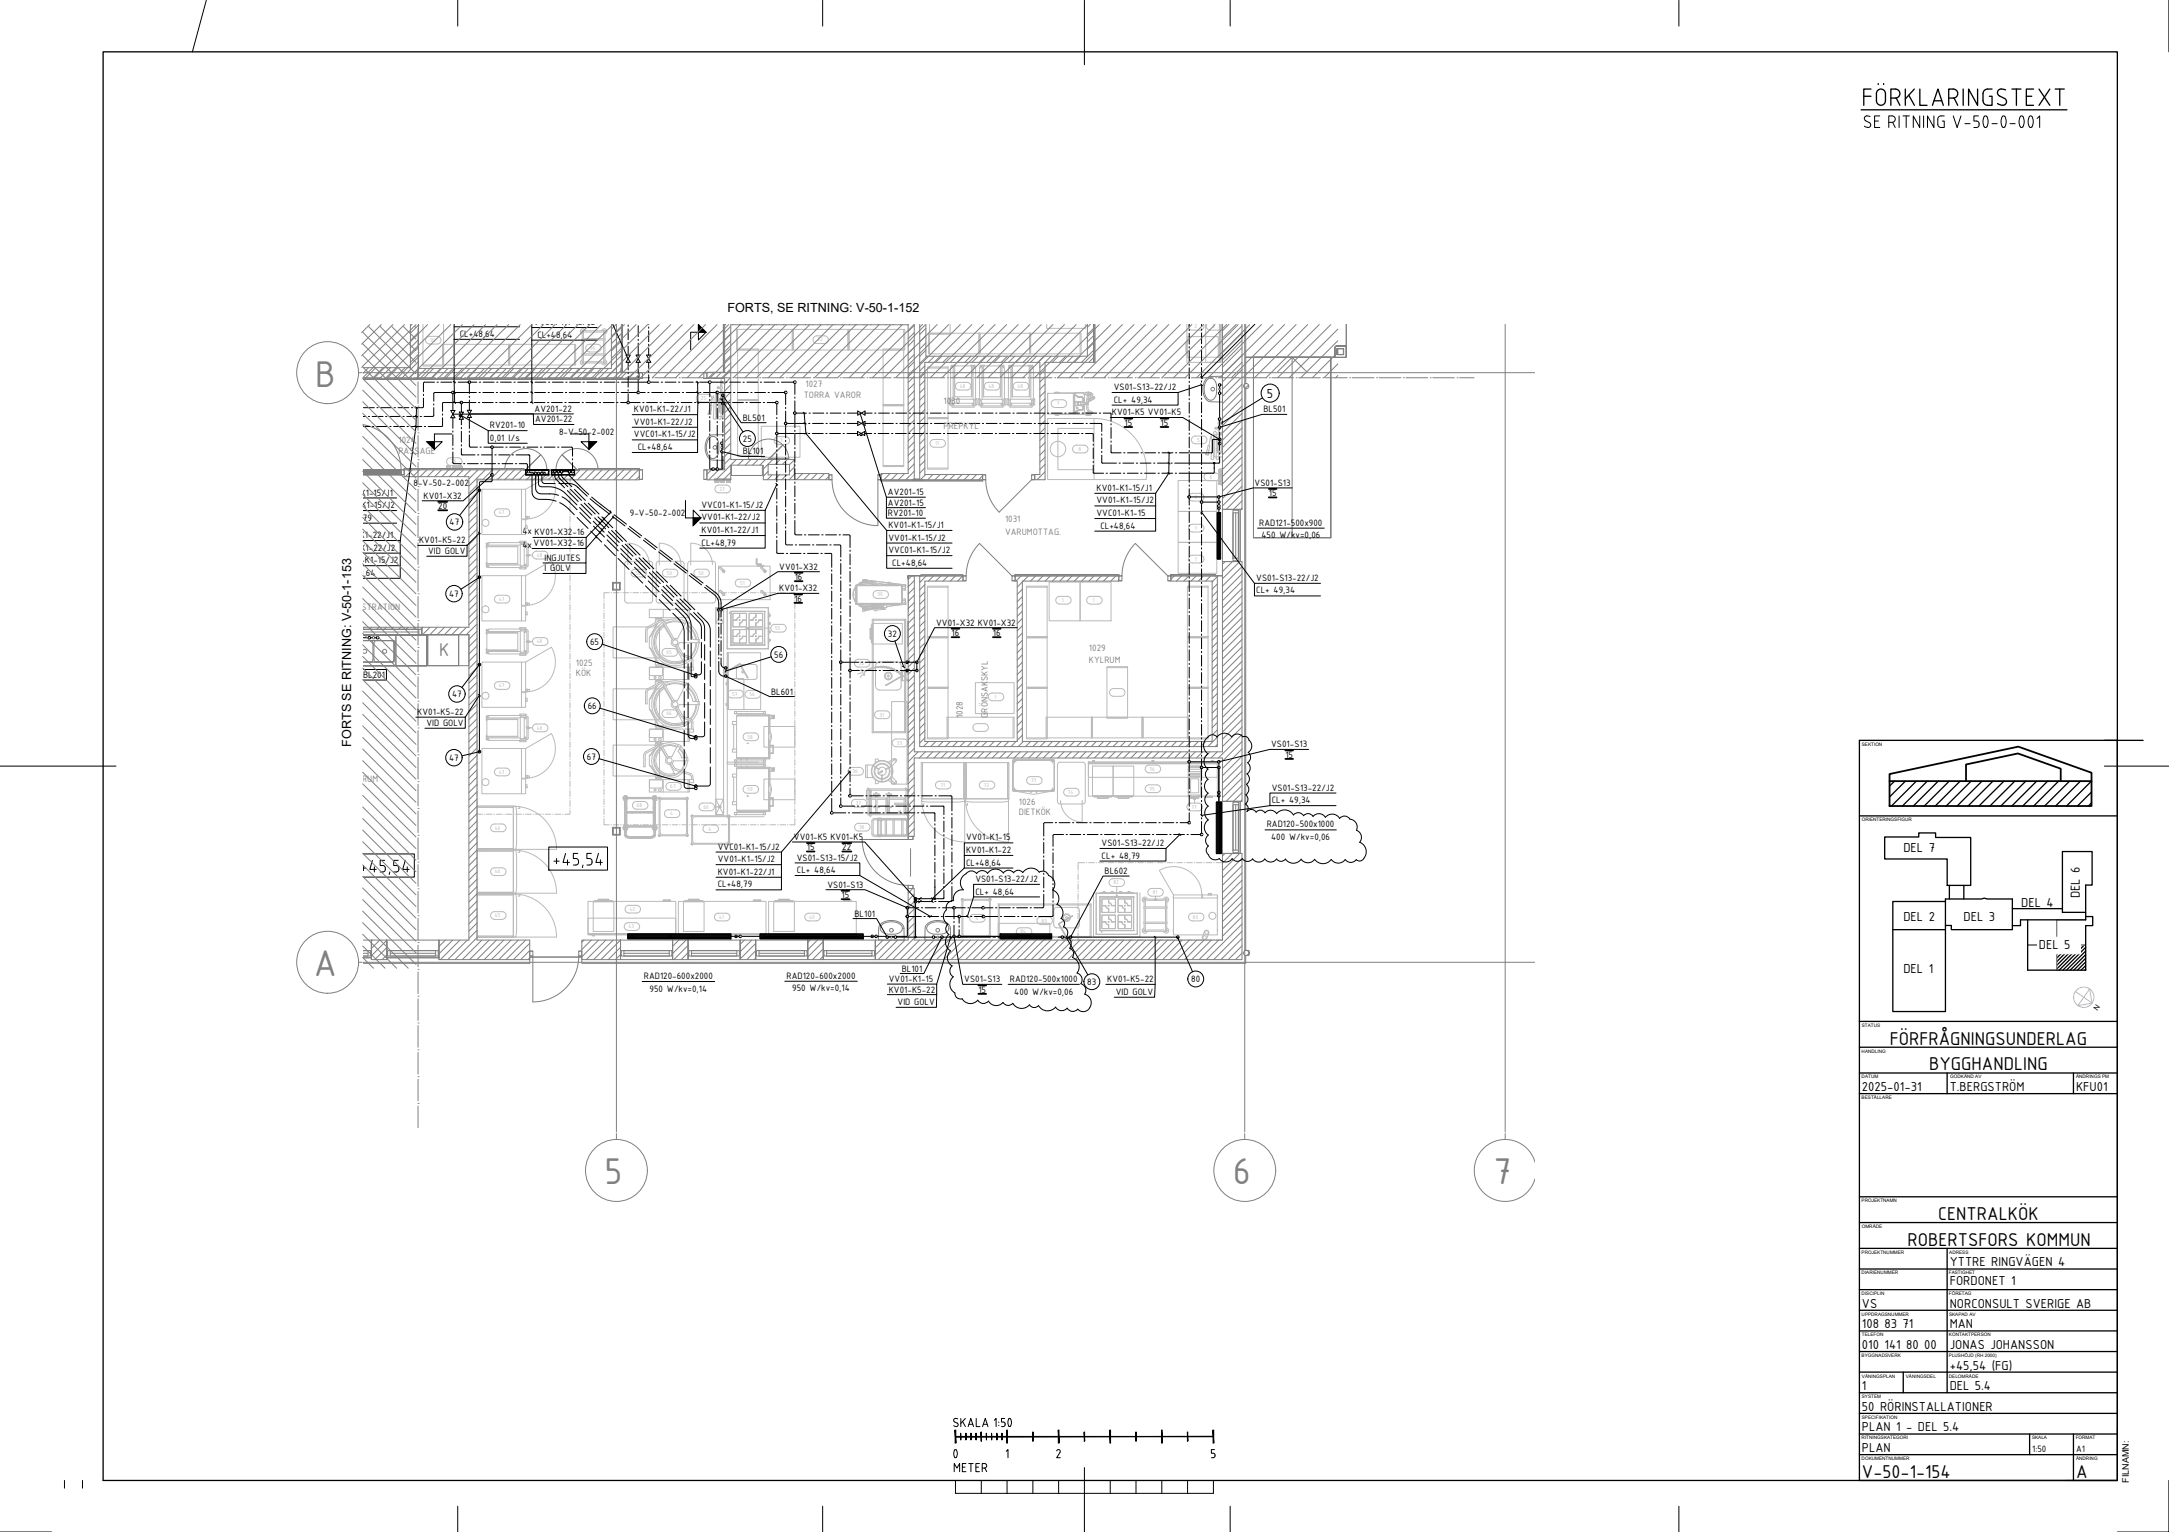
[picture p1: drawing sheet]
<svg xmlns="http://www.w3.org/2000/svg" width="841mm" height="594mm" viewBox="0 0 841 594" stroke-linecap="round" stroke-linejoin="round" font-family="sans-serif">
<defs><g id="words">
<g font-size="15.5" fill="#808080">
<text x="122.2" y="150">B</text>
<text x="121.7" y="378.6">A</text>
<text x="234.4" y="459.1">5</text>
<text x="478.1" y="459.1">6</text>
<text x="579.1" y="459.1">7</text>
</g>
<text font-size="10.1" x="364.1" y="568">0</text>
<text font-size="7.8" fill="#808080" x="170.3" y="254.4">K</text>
<g font-size="7.8">
<text x="732.7" y="405.1">FÖRFRÅGNINGSUNDERLAG</text>
<text x="748" y="415.1">BYGGHANDLING</text>
<text x="751.5" y="473.1">CENTRALKÖK</text>
<text x="739.7" y="483.1">ROBERTSFORS KOMMUN</text>
<text x="722" y="573.1">V-50-1-154</text>
<text x="805" y="573.1">A</text>
</g>
<text font-size="6.6" x="368.7" y="571.9">METER</text>
<g font-size="5.4">
<text x="491.3" y="154.2">5</text>
<text x="738" y="330.5">DEL 7</text>
<text x="783.7" y="351.8">DEL 4</text>
<text x="806.5" y="348.4" transform="rotate(-90 806.5 348.4)">DEL 6</text>
<text x="738" y="357.2">DEL 2</text>
<text x="761.3" y="357.2">DEL 3</text>
<text x="790.6" y="367.8">DEL 5</text>
<text x="738" y="377.4">DEL 1</text>
<text x="722" y="423.1">2025-01-31</text>
<text x="756" y="423.1">T.BERGSTRÖM</text>
<text x="805" y="423.1">KFU01</text>
<text x="756" y="491.1">YTTRE RINGVÄGEN 4</text>
<text x="756" y="498.4">FORDONET 1</text>
<text x="722" y="507.1">VS</text>
<text x="756" y="507.1">NORCONSULT SVERIGE AB</text>
<text x="722" y="515.1">108 83 71</text>
<text x="756" y="515.1">MAN</text>
<text x="722" y="523.1">010 141 80 00</text>
<text x="756" y="523.1">JONAS JOHANSSON</text>
<text x="756" y="531.1">+45,54 (FG)</text>
<text x="722" y="539.1">1</text>
<text x="756" y="539.1">DEL 5.4</text>
<text x="722" y="547.1">50 RÖRINSTALLATIONER</text>
<text x="722" y="555.1">PLAN 1 - DEL 5.4</text>
<text x="722" y="563.1">PLAN</text>
</g>
<g font-size="4.9">
<text x="282" y="121.1">FORTS, SE RITNING: V-50-1-152</text>
<text x="136.1" y="289.6" transform="rotate(-90 136.1 289.6)">FORTS SE RITNING: V-50-1-153</text>
</g>
<g font-size="3.9">
<text x="176.8" y="125.8">VVC01-K1-15/J2</text>
<text x="178.3" y="130.7">CL+48,64</text>
<text x="206.9" y="126.1">VVC01-K1-15/J2</text>
<text x="208.4" y="131">CL+48,64</text>
<text x="431.9" y="151.2">VS01-S13-22/J2</text>
<text x="207.3" y="159.7">AV201-22</text>
<text x="245.8" y="159.8">KV01-K1-22/J1</text>
<text x="431.1" y="161.1">KV01-K5 VV01-K5</text>
<text x="431.9" y="156.1">CL+ 49,34</text>
<text x="489.9" y="159.9">BL501</text>
<text x="190" y="166">RV201-10</text>
<text x="207.5" y="163.8">AV201-22</text>
<text x="245.8" y="164.7">VV01-K1-22/J2</text>
<text x="288" y="163.1">BL501</text>
<text x="436" y="165.2">15</text>
<text x="450" y="165.2">15</text>
<text x="190" y="170.9">0,01 l/s</text>
<text x="216.8" y="168.7">8-V-50-2-002</text>
<text x="245.8" y="169.6">VVC01-K1-15/J2</text>
<text x="288.1" y="171.3">25</text>
<text x="247.3" y="174.5">CL+48,64</text>
<text x="288" y="176.2">BL101</text>
<text x="160.4" y="188.5">8-V-50-2-002</text>
<text x="425.2" y="190.4">KV01-K1-15/J1</text>
<text x="486.5" y="188.4">VS01-S13</text>
<text x="130.9" y="192.2">KV01-K1-15/J1</text>
<text x="130.9" y="197">VV01-K1-15/J2</text>
<text x="164.3" y="193.4">KV01-X32</text>
<text x="169.9" y="197.5">20</text>
<text x="272" y="196.9">VVC01-K1-15/J2</text>
<text x="344.3" y="192">AV201-15</text>
<text x="344.3" y="196.1">AV201-15</text>
<text x="425.2" y="195.2">VV01-K1-15/J2</text>
<text x="492" y="192.5">15</text>
<text x="130.9" y="201.9">CL+48,79</text>
<text x="174.3" y="203.7">47</text>
<text x="244.3" y="199.9">9-V-50-2-002</text>
<text x="272" y="201.8">VV01-K1-22/J2</text>
<text x="344.3" y="200.2">RV201-10</text>
<text x="425.2" y="200.1">VVC01-K1-15</text>
<text x="488.3" y="203.8">RAD121-500x900</text>
<text x="130.5" y="208.7">KV01-K1-22/J1</text>
<text x="202.6" y="207.1">4x KV01-X32-16</text>
<text x="272" y="206.7">KV01-K1-22/J1</text>
<text x="344.5" y="204.8">KV01-K1-15/J1</text>
<text x="344.5" y="209.6">VV01-K1-15/J2</text>
<text x="426.7" y="205">CL+48,64</text>
<text x="489.1" y="208.7">450 W/kv=0,06</text>
<text x="130.5" y="213.5">VV01-K1-22/J2</text>
<text x="162.5" y="210.7">KV01-K5-22</text>
<text x="166" y="214.9">VID GOLV</text>
<text x="202.6" y="212.6">4xVV01-X32-16</text>
<text x="272" y="211.6">CL+48,79</text>
<text x="344.5" y="214.5">VVC01-K1-15/J2</text>
<text x="130.5" y="218.4">VVC01-K1-15/J2</text>
<text x="211.1" y="217.5">INGJUTES</text>
<text x="211.1" y="221.6">I GOLV</text>
<text x="302.2" y="220.9">VV01-X32</text>
<text x="346" y="219.4">CL+48,64</text>
<text x="132" y="223.3">CL+48,64</text>
<text x="308.2" y="225">16</text>
<text x="487.1" y="225.2">VS01-S13-22/J2</text>
<text x="174.1" y="231.5">47</text>
<text x="302.2" y="229.3">KV01-X32</text>
<text x="308" y="233.4">16</text>
<text x="487.1" y="230.1">CL+ 49,34</text>
<text x="363" y="242.6">VV01-X32 KV01-X32</text>
<text x="228.8" y="250.1">65</text>
<text x="344.3" y="246.9">32</text>
<text x="369" y="246.7">16</text>
<text x="385" y="246.7">16</text>
<text x="300.2" y="255">56</text>
<text x="140.8" y="262.9">BL201</text>
<text x="299" y="269.3">BL601</text>
<text x="175.3" y="270.4">47</text>
<text x="227.9" y="275">66</text>
<text x="161.8" y="277.3">KV01-K5-22</text>
<text x="165.3" y="281.6">VID GOLV</text>
<text x="492.9" y="289.8">VS01-S13</text>
<text x="498.4" y="293.9">15</text>
<text x="174.1" y="295.1">47</text>
<text x="227.6" y="294.6">67</text>
<text x="493.1" y="306.6">VS01-S13-22/J2</text>
<text x="493.1" y="311.5">CL+ 49,34</text>
<text x="491.2" y="320.9">RAD120-500x1000</text>
<text x="278.3" y="329.5">VVC01-K1-15/J2</text>
<text x="307.8" y="325.7">VV01-K5 KV01-K5</text>
<text x="312.8" y="329.8">15</text>
<text x="326.6" y="329.8">22</text>
<text x="374.6" y="325.9">VV01-K1-15</text>
<text x="427.2" y="328.1">VS01-S13-22/J2</text>
<text x="492.9" y="325.7">400 W/kv=0,06</text>
<text x="278.3" y="334.4">VV01-K1-15/J2</text>
<text x="309" y="333.7">VS01-S13-15/J2</text>
<text x="374.6" y="330.8">KV01-K1-22</text>
<text x="374.6" y="335.7">CL+48,64</text>
<text x="427.2" y="332.9">CL+ 48,79</text>
<text x="278.3" y="339.2">KV01-K1-22/J1</text>
<text x="309" y="338.6">CL+ 48,64</text>
<text x="378.2" y="342">VS01-S13-22/J2</text>
<text x="428.3" y="338.9">BL602</text>
<text x="278.3" y="344.1">CL+48,79</text>
<text x="320.8" y="344.2">VS01-S13</text>
<text x="378.2" y="346.9">CL+ 48,64</text>
<text x="326.3" y="348.3">15</text>
<text x="331.3" y="355.4">BL101</text>
<text x="349.6" y="376.7">BL101</text>
<text x="249.7" y="379.7">RAD120-600x2000</text>
<text x="305" y="379.6">RAD120-600x2000</text>
<text x="344.6" y="380.8">VV01-K1-15</text>
<text x="373.9" y="380.9">VS01-S13</text>
<text x="391.6" y="380.8">RAD120-500x1000</text>
<text x="421.6" y="381.9">83</text>
<text x="429.3" y="380.9">KV01-K5-22</text>
<text x="461.9" y="380.9">80</text>
<text x="251.9" y="384.5">950 W/kv=0,14</text>
<text x="307.2" y="384.5">950 W/kv=0,14</text>
<text x="344.6" y="384.9">KV01-K5-22</text>
<text x="348" y="389.8">VID GOLV</text>
<text x="379.4" y="385">15</text>
<text x="393.3" y="385.6">400 W/kv=0,06</text>
<text x="432.6" y="385.9">VID GOLV</text>
<text x="788" y="563.1">1:50</text>
<text x="805" y="563.1">A1</text>
</g>
<g font-size="3.9" fill="#808080">
<text x="311.7" y="154.5">TORRA VAROR</text>
<text x="312.4" y="150.2">1027</text>
<text x="365.9" y="156.8">1030</text>
<text x="365.9" y="166.5">PREPKYL</text>
<text x="154.5" y="171.7">1024</text>
<text x="154.5" y="176.1">PASSAGE</text>
<text x="389.7" y="202.5">1031</text>
<text x="389.7" y="207.4">VARUMOTTAG.</text>
<text x="130.2" y="236.6">ADMINISTRATION</text>
<text x="422.2" y="252.3">1029</text>
<text x="422.2" y="257.1">KYLRUM</text>
<text x="223.3" y="258.3">1025</text>
<text x="223.3" y="262.3">KÖK</text>
<text x="373.3" y="278.4" transform="rotate(-90 373.3 278.4)">1028</text>
<text x="383.1" y="278.4" transform="rotate(-90 383.1 278.4)">GRÖNSAKSKYL</text>
<text x="132.2" y="303.3">PAUSRUM</text>
<text x="395.1" y="312.2">1026</text>
<text x="395.1" y="316">DIETKÖK</text>
</g>
<text font-size="3.5" x="825.5" y="574.9" transform="rotate(-90 825.5 574.9)">FILNAMN:</text>
<text font-size="2.8" x="813.3" y="392" transform="rotate(-56 813.3 392)">N</text>
<g font-size="2.3" fill="#bababa">
<text x="463.1" y="127.2">2</text>
<text x="470" y="127.2">3</text>
<text x="166.9" y="132.6">91</text>
<text x="228.8" y="135.7">90</text>
<text x="316.9" y="132.4">22</text>
<text x="271.7" y="155.1">25</text>
<text x="302.6" y="171.5">1</text>
<text x="174.9" y="179.7">26</text>
<text x="418.1" y="174.8">8</text>
<text x="469.1" y="185.6">6</text>
<text x="279" y="190.3">27</text>
<text x="463.3" y="193.5">1</text>
<text x="208.1" y="215.9">48</text>
<text x="246.4" y="222.9">50</text>
<text x="258.6" y="222.9">50</text>
<text x="270.8" y="222.9">50</text>
<text x="287" y="226.8">51</text>
<text x="300.6" y="244.3">55</text>
<text x="333" y="257.8">32</text>
<text x="283.9" y="269.8">57</text>
<text x="208.1" y="282.9">48</text>
<text x="289.8" y="286.4">58</text>
<text x="347.7" y="288.7">33</text>
<text x="445.7" y="298.9">76</text>
<text x="193.4" y="300">47</text>
<text x="381.4" y="305.1">72</text>
<text x="272.8" y="313.6">60</text>
<text x="331.9" y="312.2">37</text>
<text x="462" y="313.6">77</text>
<text x="191.9" y="321.7">46</text>
<text x="333.1" y="321.5">38</text>
<text x="244" y="353.2">42</text>
<text x="378.2" y="356.8">4</text>
<text x="403.8" y="357.7">83</text>
<text x="395.7" y="362">84</text>
</g>
<g font-size="1.8">
<text x="721.9" y="289.2">SEKTION</text>
<text x="721.9" y="318.5">ORIENTERINGSFIGUR</text>
<text x="721.9" y="398.2">STATUS</text>
<text x="721.8" y="408.2">HANDLING</text>
<text x="721.8" y="418.2">DATUM</text>
<text x="756.2" y="418.2">GODKÄND AV</text>
<text x="805" y="418.2">ÄNDRINGS PM</text>
<text x="721.8" y="426.2">BESTÄLLARE</text>
<text x="721.8" y="466.2">PROJEKTNAMN</text>
<text x="721.9" y="476.2">OMRÅDE</text>
<text x="721.8" y="486.2">PROJEKTNUMMER</text>
<text x="755.8" y="486.2">ADRESS</text>
<text x="721.8" y="494.2">DIARIENUMMER</text>
<text x="755.7" y="494.2">FASTIGHET</text>
<text x="721.8" y="502.2">DISCIPLIN</text>
<text x="755.7" y="502.2">FÖRETAG</text>
<text x="721.8" y="510.2">UPPDRAGSNUMMER</text>
<text x="755.7" y="510.2">SKAPAD AV</text>
<text x="721.9" y="518.2">TELEFON</text>
<text x="755.7" y="518.2">KONTAKTPERSON</text>
<text x="721.8" y="526.2">BYGGNADSVERK</text>
<text x="755.7" y="526.2">PLUSHÖJD (RH 2000)</text>
<text x="722" y="534.2">VÅNINGSPLAN</text>
<text x="739" y="534.2">VÅNINGSDEL</text>
<text x="755.7" y="534.2">DELOMRÅDE</text>
<text x="721.9" y="542.2">SYSTEM</text>
<text x="721.9" y="550.2">SPECIFIKATION</text>
<text x="721.8" y="558.2">RITNINGSKATEGORI</text>
<text x="787.9" y="558.2">SKALA</text>
<text x="804.8" y="558.2">FORMAT</text>
<text x="721.8" y="566.2">DOKUMENTNUMMER</text>
<text x="805" y="566.2">ÄNDRING</text>
</g>
</g></defs>
<g fill="none" stroke="#bababa" stroke-width=".39">
<path d="M164 125.7v16.2h8v-16.2M165.6 130.7l.9-.3h3a1.49 1.49 0 0 1 1.5 1.5 1.49 1.49 0 0 1-1.5 1.5h-3a1.49 1.49 0 0 1-1.4-1 1.49 1.49 0 0 1 .5-1.7zM171.6 133.5h26v8h-26zM172 133.5v8h-8M197.2 133.5h26v8h-26zM197.2 133.5v8M197.6 133.5v8M222.8 133.5v8M225.7 128.8v-.5h8.9l-.1 .5M225.7 128.3h.6M225.7 137.2v.5M225.7 131.3v.5"/>
<path d="M225.8 139.6a1.01 1.01 0 0 0-.5 1.6 1.01 1.01 0 0 0 1.7-.4M226.3 131.8h7.7v5.4h-7.7zM226.8 128.8h6.7M227 128.3a1.01 1.01 0 0 0-1.7-.5 1.01 1.01 0 0 0 .5 1.7M227.7 133.8l.9-.3h3a1.49 1.49 0 0 1 1.5 1.5 1.49 1.49 0 0 1-1.5 1.5h-3a1.49 1.49 0 0 1-1.4-1.1 1.49 1.49 0 0 1 .5-1.6zM233.3 128.3a1.01 1.01 0 0 1 1.7-.5 1.01 1.01 0 0 1-.5 1.7M234 128.3h.5M234.5 131.3v.5M234.5 137.2v.5M234.5 139.6a1.01 1.01 0 0 1 .5 1.6 1.01 1.01 0 0 1-1.7-.4M285.6 127.7h22v8h-22zM286 135.3h8v20h-8z"/>
<path d="M286 127.7v8h8M307.2 127.7h22v8h-22zM307.2 127.7v8M307.6 127.7v8M315.8 130.5l.9-.3h3a1.49 1.49 0 0 1 1.5 1.5 1.49 1.49 0 0 1-1.5 1.5h-3a1.49 1.49 0 0 1-1.4-1 1.49 1.49 0 0 1 .5-1.7zM328.8 127.7h22v8h-22zM328.8 127.7v8M329.2 127.7v8M342.4 135.3h8v22h-8zM350.4 127.7v8h-8M360 129.2h20v8h-20zM360.4 125.7v3.9h8v-3.9"/>
<path d="M368.4 129.2h-8v8M379.6 129.2h20v8h-20zM379.6 129.2v8M380 129.2v8M399.2 129.2h20v8h-20zM399.2 129.2v8M399.6 129.2v8M405.8 125.7v1.6h15v-1.6M418.8 129.2v8M460.2 125.7v14.8h12.6v-14.8v14.8h.4v-14.8M460.4 132.4h-.5v4.2h.5M460.4 132.5h-.4v4h.4"/>
<path d="M460.4 130.5h12v8h-12zM461.1 125.7a1.49 1.49 0 0 0 1.2 2.3h3a1.49 1.49 0 0 0 1.3-2.3M467.5 125.7v14.8h6v-14.8a1.49 1.49 0 0 1-1.2 2.3h-3a1.49 1.49 0 0 1-1.3-2.3M473.6 138.1h.4v.8h-.4zM175.6 152.2h.1M178.9 156.1h.1M182 148.2h.1M225.7 140.5l.3 .3 .3-.3M225.7 140.5v-12l.3-.3 .3 .3v2.8h7.7v-2.8l.5-.1v12.1M225.7 140.3v.5h8.9M225.7 140.8h.6M226.3 140.5v-2.8h7.7v2.8"/>
<path d="M226.8 140.3h6.7M234 140.5l.3 .3 .3-.3M234 140.8h.5M234.5 140.3l.1 .5M243.6 156.1h.1M247.5 152.2h.1M251.5 148.2h.1M271.5 152.9h3M271.5 155.9h3M271.5 152.9a1.49 1.49 0 0 0-1.5 1.5 1.49 1.49 0 0 0 1.5 1.5M274.5 152.9a1.49 1.49 0 0 1 1.5 1.5 1.49 1.49 0 0 1-1.5 1.5M275.1 158.8l.6 .2"/>
<path d="M275.2 148.2h.1M275.4 157.1l.7 .1-.5 3.7-1.1-.3zM277.8 152.9h3.2v8.6h-3.2zM278.1 152.2h.1M278.4 150.3l.1 .2zM278.4 150.1h.9M278.4 150.1l-.2 .3 .2 .2 .9 .1M278.6 159h.4M278.6 150.1a.35 .35 0 0 0-.4 0 .35 .35 0 0 0 0 .5 .35 .35 0 0 0 .4 .1M279 157.2l.1 2.7h1.7M279 159.7h.1M279 157.2v2.5"/>
<path d="M279 154.7v2.5zM279 157.2h.1M279 157.2h.2M279 159v-.8v.8M279 158.2h-.4M279.2 154.6l-.2 .1M279.2 157.2l.5 1.6M279.2 154.6l-.2 2.6M279.2 154.6h.1M279.2 154.6v2.6M279.2 154.6h1.6M279.3 150.7l.1 .7"/>
<path d="M279.4 154h.2M279.4 154.6v-.9h.2v.9M279.4 155.4l.2 6.7-.3 .4h-.5l-.2-.4v-10l-.3-.4h-.5l-.2 .4v10l-.2 .4h-.5l-.3-.4 .1-8.6-.5 1.1-.4 2.5M279.4 149.3l-.1 .7M279.4 148.5v.8M279.4 151.4v.8M279.5 148.2l.1 .3 .1-.3M279.5 152.6l.1-.4 .1 .4M279.5 148l.2 .3v-1.1l-.2 1.1M279.5 152.6l.1 .9 .1-.9M279.5 152.5v.1M279.7 155.7l-.3 1.5"/>
<path d="M279.7 155.7v-.3v3.7v-.3M279.7 159.1l1.1 .4M279.7 159.9l.1 .3M279.7 155.7v3.1M279.7 152.6l-.2 .1M279.7 148v.3M279.7 152.5v.2M279.8 152.7h.2M279.8 148.1h.2M279.9 150.8l.1 1.3M280 148h.3v.7h-.3zM280 148.6l-.1 1.4"/>
<path d="M280 152.1h.3v.7h-.3zM280.1 159.9v.4M280.3 153.3h.1M280.3 152.2h.3M280.3 152.7h.3M280.3 148.1h.3M280.3 148.6h.3M280.6 154.8v.5M280.8 156.3h.2v1.9l-.2 .3zM280.8 155.9l.2 .4v1.9h-.2zM280.8 154.6v5.3v-4.9M280.8 154.6h.1"/>
<path d="M280.8 154.6v.4M280.8 155l-1.1 .4M280.8 155.4l.2 .1-.2 .6zM280.8 158.4l.2 .1-.2 .6zM280.8 152.1h-.2v.7h.2M280.8 148h-.2v.7h.2M280.9 156l.1 .3M280.9 151.8l.1 1.2-.1-1.1M280.9 147.8l.1 1.1-.1-1.1M281 158.2l-.1 .3M286 154.9h8v22h-8zM286 154.9h8"/>
<path d="M286 155.3h8M301.2 156.1h.1M304.6 152.2h.1M308.2 148.2h.1M342.4 156.9h8v24h-8zM342.4 157.3h8M342.4 156.9h8M359.6 142.3h8v20h-8zM359.6 142.7h8M368.1 154.7v2.2M368.1 156.9l.3 .1M368.4 154.6l-.3 .1"/>
<path d="M368.4 154.6l.2 .2v-12l.3-1.1h.3l.1 .3 .3-.4h.9l.1 .3h5.7l.1-.3h.9l.3 .4 .4-.4 .3 1.2v12M368.4 157l.4-.3 .1 .8 .6 .4M368.8 156.7v-1.4l.3-.3 .2 .3v1.4M369.2 142l-.4 .3M369.3 156.4h.6M369.4 141.9v.4l-.7 .5M369.4 156.4v.3M369.6 141.9l-.2 .4M369.6 142.3v12.5M369.9 156.4h7.1l.1 .6M369.9 156.4l-.2 .6-.4-.3 .2 .7M370.2 141.6v12.3"/>
<path d="M370.6 141.9h-.6v12h6.9v-12h-.6M371.1 148.6l.8-.3h3.1a1.49 1.49 0 0 1 1.4 1.5 1.49 1.49 0 0 1-1.4 1.4h-3a1.49 1.49 0 0 1-1.5-1 1.49 1.49 0 0 1 .6-1.6zM376.7 141.6v12.3M377 156.4h.5M377.1 157h.2M377.3 141.9l.1 .4M377.3 142.3v12.5M377.4 156.9l-.1 .1M377.4 156.9l.1-.2-.1 .7h-7.9M377.4 141.9v.4l.8 .5M377.4 156.4v.3M377.5 156.7v-1.4l.3-.3 .3 .3v1.4"/>
<path d="M377.6 142l.5 .3M378.3 154.8h-9.8v1.9M378.4 154.8v1.9M378.4 156.9v-.2h-.3l-.1 .8-.6 .4h-7.9M378.4 154.7l-.1 .1M378.4 156.9l.1 .1M378.5 154.6l.3 .1v1.1v1.1l-.3 .1M378.5 154.6l-.1 .1M379.7 154.8v1.9M379.8 154.8h9.7M380 141.7l-.2 1.1v12l-.4-.2-.1 .2v2.1l.7-.2 .1 .8 .6 .4 8.2-.1 .3-.3 .1-.8 .4 .3 .3-.2v-2.1l-.5 .1M380.1 141.6h.2"/>
<path d="M380.1 141.6l-.1 .1M380.3 141.6l.1 .1M380.4 141.7v.3l.4-.4h.9l.1 .3h5.7l.1-.3h.9l.3 .4 .1-.3M380.4 142l-.4 .3M380.5 155.3l-.2-.3-.3 .3v1.4M380.5 156.4h.6M380.5 155.3v1.4M380.6 141.9v.4l-.7 .5M380.6 156.4v.3M380.8 141.9l-.2 .4M380.8 142.3v12.5M381.1 156.4h7.1l.1 .6 .4-.3v.6"/>
<path d="M381.1 156.4l-.1 .6-.5-.3 .2 .7 8.1-.1M381.4 141.6v12.3M381.8 141.9h-.7v12h7v-12h-.6M383.1 148.3h3M383.1 151.2h3M383.1 148.3a1.49 1.49 0 0 0-1.4 1.5 1.49 1.49 0 0 0 1.4 1.4M386.2 148.3a1.49 1.49 0 0 1 1.4 1.5 1.49 1.49 0 0 1-1.4 1.4M387.9 141.6v12.3M388.2 156.4h.5M388.5 141.9l.1 .4M388.5 142.3v12.5M388.6 141.9v.4l.8 .5"/>
<path d="M388.6 156.4v.3M388.7 156.7v-1.4l.3-.3 .3 .3v1.4M388.8 142l.5 .3M389.1 141.6l-.2 .1M389.2 141.6l.3 1.2v12M389.6 154.8v1.9M390.5 154.7v2.2M390.5 154.7l.5 .1v-12l.3-1.1 .4 .3 .3-.4h.9l.1 .3h5.7l.1-.3h.9l.3 .4 .4-.4 .3 1.2v12M390.5 156.9l.7-.2 .1 .8 .6 .4M390.9 154.8v1.9M391 154.8h9.7M391.2 156.7v-1.4l.3-.3 .2 .3v1.4"/>
<path d="M391.6 142l-.4 .3M391.7 156.4h.6M391.8 141.9v.4l-.7 .5M391.8 156.4v.3M391.9 156.9l-.2-.2 .2 .7M391.9 156.9l.3 .1M392 141.9l-.2 .4M392 142.3v12.5M392.3 156.9l-.1 .1M392.3 156.4h7.1l.1 .6 .4-.3v.6l-8 .1M392.3 156.4l-.1 .5M392.6 141.6v12.3"/>
<path d="M393 141.9h-.7v12h7v-12h-.6M393.5 148.6l.8-.3h3.1a1.49 1.49 0 0 1 1.4 1.5 1.49 1.49 0 0 1-1.4 1.4h-3.1a1.49 1.49 0 0 1-1.4-1 1.49 1.49 0 0 1 .6-1.6zM399.1 141.6v12.3M399.4 156.4h.5M399.7 141.9l.1 .4M399.7 142.3v12.5M399.8 141.9v.4l.8 .5M399.8 156.4v.3M399.9 156.7v-1.4l.3-.3 .3 .3v1.4M400 142l.5 .3M400.7 154.8v1.9M400.8 156.9l-.1-.2h-.2l-.1 .8-.6 .4h-7.9"/>
<path d="M400.8 154.7l-.1 .1M400.8 156.9l.1 .1M400.9 154.6h.2M400.9 157h.2M400.9 154.6l-.1 .1M401.1 154.6v2.4M406.2 152.7h10v7.8l-10-.2M408.2 155.3l.9-.3h3a1.49 1.49 0 0 1 1.5 1.5 1.49 1.49 0 0 1-1.5 1.5h-3a1.49 1.49 0 0 1-1.4-1 1.49 1.49 0 0 1 .5-1.7zM408.7 152.5l13.3-.2v.6l-1.6 .1M409 152.3h.8M409.2 152.2l-.2 .1M409.3 152.2h1.1"/>
<path d="M410 152.3h.1M410.1 152.3h.1M410.1 152.2l.1 .1M410.1 152.2h.3M410.1 152.2h.1M410.2 152.3h.1M410.4 152.2l-1.4 .1M410.5 152.2l.1 .1M416.2 153.7h.1M416.2 159.3h.1M416.3 157.3v.1M416.3 157.4l1.2-.1z"/>
<path d="M416.3 155.7h.1M416.5 155.8v1.5M416.6 157.2h.1M416.6 155.7h2.5M416.6 155.7h-.3h.3M416.6 155.7h.9zM416.6 155.7l-.1 .1M416.6 155.7v.1M416.6 155.8h2.5M416.6 157.2l2.8 .1h-2.8M416.7 155.8l-.1 1.4M416.7 155.7l-.1 .1"/>
<path d="M416.7 155.7v-2.8v2.8M416.7 152.9l.1-.5v.7M416.7 159.4h.1M416.7 153.8h.1M416.8 159.9v.8v-.8v.8l-.1-.6M416.8 153.1l1.4 .9M416.8 159.9l-.1 .8v-.6h-.5M416.8 159.9v.8h3.2h-3.2zM417.1 157.1h1.9M417.1 155.9h1.9M417.1 155.8v1.4M417.6 158.2h.1"/>
<path d="M417.6 158.3h.1M417.6 158.1l.1-.2 .1 .2M417.6 158.3l.1 .2 .1-.2M417.6 158.3l.1 .2M417.7 157.9l-.1 .2M417.8 158.3h.1M417.9 156v1.1l.1-.2M417.9 156h.2zM417.9 156h1.1v1.1h-1.1zM417.9 156l.1 .1M417.9 155.9v.1M418 156.1v.8v-.8"/>
<path d="M418 156h.1M418 157h.1M418.1 156v.1M418.1 159.1l-1.3 .9 1.3-.9h1.5M418.1 159.1h.1M418.1 156l.1 .1M418.1 156.1v.9M418.1 159.1l-1.3 .8M418.2 159.1h1.4l.4-.5v-1.8v1.8l-.4 .5h-1.4h1.4M418.2 156.1l-.1 1M418.2 159.1h1.4M419 156v1z"/>
<path d="M419 155.9l.1 .1M419.1 157.1h-.1M419.1 156v1.1M419.1 155.8h.1M419.5 157.1h.1M419.5 157.1v.3M419.5 156.2l1.8 .1v.5h-.7l.7 .1-1.8-.1M419.6 154h-1.4M419.6 153.9l.1 .1M419.6 153.9h-1.5l1.5 .1 .4 .5v1.7v-1.7l-.4-.5h-1.4M419.6 159.1h-1.5l-1.3 .9v.7v-.8M419.6 153.9h.1"/>
<path d="M419.6 154l.3 .5M419.7 153.9l.3 .6M419.7 159.1h-.1M419.9 154.5h.1M419.9 158.6h.1M420 158.6l-.4 .5zM420 152.3h-3.2v.8v-.7l-.1 .5h-.5M420 158.5v-1.7v1.7M420 154.5v1.7v-1.7M420 158.6h.1M420.4 152.9l.1 3.3zM420.4 152.9l-.4-.6h-3.2v.8l1.3 .9-1.3-.9v-.8v.8l1.4 .9"/>
<path d="M420.4 152.9l.1 .1M420.5 156.8l-.1 3.3zM420.6 156.2h.7zM420.9 152.9l.7 .2M420.9 152.9h.1M420.9 152.9h.8M420.9 152.3h.8M420.9 153h.1M421 152.2l-.1 .1M421 156.2h.1M421.1 156.3l-.1 .5M421.1 156.8h.1"/>
<path d="M421.2 156.2l-.1 .1M421.2 152.2h.9M421.2 159.9l.9 .1M421.3 156.4v.2M421.3 156.6v.1M421.3 156.4h.1M421.6 153.1h.1M421.6 153.1h.3M421.7 153h.1M421.7 153l.5 .1M421.7 160h.1M421.7 160h.5"/>
<path d="M421.8 159.9h.5M421.8 155.8l.2 3 1.7 1M421.8 152.9l-.1 .1M421.8 159.9h.4M421.8 156.2l.1 .1M421.9 156.3h.1M421.8 156.8h.1M421.9 154.8l-.1 .1M421.9 153.1h.3zM421.9 156.3v.5M421.9 156.8l-.1 .1M422.1 153.1h-.9"/>
<path d="M422.2 152.2v.8zM422.2 153.1h-.3M422.2 159.9l-1.3 .2M422.2 153h.1M422.2 152.2l-.4 .1M422.2 152.1l-1.3 .2M422.2 152.2h.3M422.2 160h.3M422.2 153.1h.1M422.2 152.1l.1 .1M422.2 152.1h-.4h.2M422.3 160h.3"/>
<path d="M422.3 152.2h.6M422.4 152.2h.1M422.4 153.1h.1M422.4 160h.1M422.5 155h-.5v.5h.6M422.5 155l1.9-1 .1 .5-1.9 1zM422.5 160h.1M422.6 160h.3M422.8 152.2h.1M422.8 160h.1M422.8 153h.1M422.8 152.2v.1"/>
<path d="M422.8 153l-.5 .1M422.8 152.3v.7M422.9 152.2l.2 .2v.5M422.9 154.5h.1M423.7 153.2l-1.5 .8-.3 .8M423.7 159.9v.3l-.3 .1M423.7 153.2v-.3l-.3-.1-1.5 .8-.6 1.2 .1 4 .5 .7 1.5 .8M423.8 154h.1M423.8 153.8l-2 1M423.8 153.8h.1M423.8 153.8l-1.9 1v1l.3-.2M423.8 153.8l.1 .1"/>
<path d="M424.4 154l-.4-.1-1.9 1M424.5 154.5l-2.1 1.1M173.8 177.8l.8-.3h3.1a1.49 1.49 0 0 1 1.5 1.5 1.49 1.49 0 0 1-1.5 1.5h-3a1.49 1.49 0 0 1-1.5-1 1.49 1.49 0 0 1 .6-1.7zM190.8 173.4h.1M274.6 160.4l1 .2M279.8 160.2h.1M279.9 160.1l.1 .2zM280 160.3h.1M280 160.1h.1M280 160.2v.1M280 160.1v.1M286 176.5h8"/>
<path d="M295.2 165.3h15v12h-15zM300.8 169.6l.9-.3h3a1.49 1.49 0 0 1 1.5 1.5 1.49 1.49 0 0 1-1.5 1.5h-3a1.49 1.49 0 0 1-1.4-1 1.49 1.49 0 0 1 .5-1.7zM301.2 168.1h.1M304.6 164.2h.1M308.2 160.2h.1M359.6 161.9h8v20h-8zM359.6 161.9h8M359.6 162.3h8M362.1 170.4h3M362.1 173.4h3M362.1 170.4a1.49 1.49 0 0 0-1.5 1.5 1.49 1.49 0 0 0 1.5 1.5M365.1 170.4a1.49 1.49 0 0 1 1.5 1.5 1.49 1.49 0 0 1-1.5 1.5"/>
<path d="M406.2 162.3h18v23.7h-18zM406.2 160.4v-7.7v7.7M409 160.7l.8 .2M409 160.7h.8M409 160.7l.2 .1M409.4 160.9h1M409.8 160.9h.1M409.8 160.9h.5M410.1 160.7v.1M410.2 160.7l.2 .2M410.3 160.9h.1M410.4 160.9h.1"/>
<path d="M410.6 160.7l-.1 .2M416.5 172.9l.9-.3h3a1.49 1.49 0 0 1 1.5 1.5 1.49 1.49 0 0 1-1.5 1.5h-3a1.49 1.49 0 0 1-1.4-1 1.49 1.49 0 0 1 .5-1.7zM416.7 160.1v-2.7v2.7M420.4 160.2l-.4 .5M420.4 160.2l-.3 .5M420.4 160.1h1.6v.6h-13.3v-.2M420.4 160.1h.1M420.5 160.1h-.1M420.9 160.7l.7 .2M420.9 160.7l.1 .1M420.9 160.7h.8M420.9 160.1h.8"/>
<path d="M420.9 160.1h.1M421 160l-.1 .1M421.6 160.9h.1M421.6 160.9h.3M421.7 160l.1 .1M421.8 160.7l.4 .2M421.9 160.9h.3zM421.9 160.9h.3M422.1 160.9h-.9M422.2 160l.1 .9zM422.3 160.9h.3M422.4 160.9h-.2"/>
<path d="M422.8 160.9h-.1M422.8 160.8h.1M422.8 160l.1 .1M422.8 160.9h.1M422.8 160.1v.7M422.9 160.1h.1M422.9 160l.1 .1M423.1 160.1l.1 .5M423.2 160.6l-.3 .3M424.2 166.1h-14v16h14M424.2 162.3a20.4 20.4 0 0 1 20.2 23.7h-20.2M462.6 169.4l.9-.3h3a1.49 1.49 0 0 1 1.5 1.5 1.49 1.49 0 0 1-1.5 1.5h-3a1.49 1.49 0 0 1-1.4-1.1 1.49 1.49 0 0 1 .5-1.6z"/>
<path d="M467.6 176.1l1 .2M468.1 174.5l.7 .1M468.4 172.7l.7 .2-.5 3.6-1-.2zM470.8 168.6h3.2v8.6h-3.2zM471.4 165.9l.1 .2zM471.7 170.4v.6M471.7 165.8a.35 .35 0 0 0-.5 0 .35 .35 0 0 0 0 .5 .35 .35 0 0 0 .5 0M472.1 172.9v2.6h1.7M472.1 175.4h.1M472.1 172.9v2.5M472.1 172.9v-2.5v2.5M472.1 172.9h.1"/>
<path d="M472.1 174.7v-.8v.8M472.1 173.9h-.4v.8h.4M472.2 170.2l-.1 .2M472.2 172.9l.5 1.6M472.2 170.3l-.1 2.6M472.2 170.2l-.1 2.7M472.2 170.3h.1M472.2 170.2h1.6M472.2 165.8h-.8l-.2 .2 .2 .3h.9M472.3 166.4l.1 .7M472.4 169.7h.3M472.4 170.2v-.9h.3l-.1 .9"/>
<path d="M472.4 164.2v.8M472.4 171l.2 6.8-.3 .4h-.5l-.2-.4v-10l-.3-.5h-.5l-.2 .5v10l-.2 .4h-.5l-.3-.4 .1-8.6-.5 1.1-.4 2.5M472.4 165l-.1 .7M472.4 167.1v.8M472.5 163.8l.1-.9 .2 .9M472.5 163.7l.3 .1M472.5 168.3l.1 .9 .2-.9M472.5 163.8v.1M472.5 168.2v.1M472.6 163.8l.1 .4 .1-.4M472.6 168.2l.1-.3 .1 .3M472.7 171.3l-.3 1.6"/>
<path d="M472.7 171.3v-.3v3.8v-.3M472.7 174.8l1.1 .4M472.7 171.3v3.2M472.8 176h.1M472.7 175.5v.5M472.8 168.3l-.3 .1M472.8 163.7v.2M472.8 168.2v.2M472.8 175.8h.1M472.8 168.4h.2M472.8 163.8h.2M472.9 175.7l.1 .3z"/>
<path d="M472.9 167.1l.1 .7M472.9 162.5h.1M472.9 172h.1M472.9 166.4v.7M473 163.7h.3v.7h-.3zM473 164.3l-.1 1.4M473 167.7h.3v.7h-.3zM473 176h.1M473.1 175.8h.1M473.1 175.9l-.1 .1M473.1 175.5v.5M473.3 168.4h.3"/>
<path d="M473.3 167.8h.3M473.3 163.8h.3M473.3 164.3h.3M473.6 167.7h.2v.8l-.2-.1zM473.6 170.4v.6M473.8 171.1v.6M473.8 171.9h.2l-.2 2.3zM473.8 171.6l.2 2.3h-.2zM473.8 170.3v5.2v-4.9M473.8 170.2h.1M473.8 170.2v.4M473.8 170.6l-1.1 .4"/>
<path d="M473.8 174l.2 .2-.2 .5zM473.8 171.1l.2 .1M473.8 167.6l.2-.1v1.1l-.2-.1M473.8 163.6l.2-.1v1.1l-.4-.2v-.7h.2v.8M473.9 171.7h.1M474 171.2v.4M474 171.6l-.2 .1M474 173.9l-.1 .2M474 171.2v.7M173.1 181.8l-.1 .3zM173.1 181.8v.3zM173.1 182.1h6.1v-.3v.3z"/>
<path d="M173.1 181.8h6.1h-6.1M173.2 181l-.1 .8M173.2 181h.4M173.3 180.7v.2M173.3 180.9l-.1 .1M173.3 180.7l.1 .2M173.3 180.7h.3M173.4 180.7h-.1M173.6 181.3l.3 .4 .4-.4M173.6 180.8v.2M173.6 181v.3M173.6 180.7h.1"/>
<path d="M173.6 180.7h.7M174.3 181v.3M174.3 180.8v.1M174.3 181h.4M174.3 180.7h.1M174.4 180.9l-.1 .1M174.5 180.7h-.2M174.5 180.7h.1M174.5 180.9l-.2-.1 .2 .1M174.6 180.7v.2M174.6 180.9l.1 .1M174.6 181v.8h4.6"/>
<path d="M175.4 181v.8h1.5v-.8v.8h-1.5zM175.4 181.2v.6v-.6M175.4 181v.8M175.5 180.7v.2M175.5 180.9v.1M175.6 180.7h.1M175.6 180.7h.2M175.6 180.7h-.1M175.7 180.8l-.1 .1M175.8 180.9l-.3 .1M175.8 181.3l.4 .4 .3-.4M175.8 181v.3"/>
<path d="M175.8 180.8l-.1 .1M175.8 180.7h.7M176.5 180.7h.3M176.5 181v.3M176.5 180.8l.1 .1M176.5 180.7h.1M176.6 180.8l.2 .1zM176.6 180.9l-.1 .1M176.8 180.7l.1 .3h-.4M176.8 180.7h.1M176.9 181.8v-.8v.8M176.9 181.2v.6v-.6"/>
<path d="M177.7 181v.8h1.4v-.8v.8h-1.4zM177.7 181.2v.6v-.6M177.7 181v.8M177.7 180.9v.1M177.7 180.7v.2M177.8 180.9h-.1M177.8 180.7h-.1M177.8 180.7h.2M177.8 180.7h.9M177.8 180.9h.1M177.9 180.8v.1M178 180.9l-.3 .1"/>
<path d="M178 180.7h.7M178 181v.3M178 180.8v.1M178 181.3l.4 .4 .4-.4M178.7 181v.3M178.7 180.8l.1 .1M178.8 180.7h-.1M178.8 180.9v.1M178.8 180.7l.2 .2-.2-.1M179 180.7h-.3M179 180.7h.1M179 180.7l.1 .3h-.3"/>
<path d="M179.1 181.8v-.8v.8M179.1 181.2v.6v-.6M179.2 181.8l.1 .3zM185 187.9v.2M185 188.8v2.2M185 191.7v.2M185 192.6v2.2M185 195.5v.2M185 196.4v2.2M185 199.3v.2M186.9 189.7h16.9v17.6h-16.9zM187 185.7h-2v1.5"/>
<path d="M187.7 185.7h.2M188.6 185.7h2.2M190.8 184.1h.1M191.5 185.7h.2M192.4 185.7h2.2M193.2 197.3h3M193.2 197.3a1.5 1.5 0 0 0-1.5 1.5 1.5 1.5 0 0 0 1.5 1.5h3a1.49 1.49 0 0 0 1.5-1.5 1.49 1.49 0 0 0-1.5-1.5M195.3 185.7h.2M196.2 185.7h2.2M199.1 185.7h.2M200 185.7h2.2M202.2 189.7v17.6"/>
<path d="M202.9 185.7h.2M203.8 185.7h2.2M204.5 183.6h.1M205.4 183.6h.1M206.3 183.6h.1M206.7 185.7h.2M207.6 185.7h2.2M207.7 183.6h.1M208.8 183.6h.1M210.1 183.6h.1M210.5 185.7h.2M211.4 185.7h2.2"/>
<path d="M213.8 184l-10 5.7M213.8 184a11.5 11.5 0 0 1-10 17.2M214.3 185.7h.2M215.1 182.9h.1M215.2 185.7h2.2M216.5 182.9h.1M217.7 182.9h.1M218.1 185.7h.2M219 185.7h2v1.5M220.8 182.9h.1M221 187.9v.2M221 188.8v2.2"/>
<path d="M221 191.7v.2M221 192.6v2.2M221 195.5v.2M221 196.4v2.2M221 199.3v.2M222 182.9h.1M276.5 181.9h.1M277 185.7l.2 .3zM277.2 185.7v.3v-.3h6zM277.2 186h4.5v.8M277.3 186v.8v-.8h1.4v.8v-.8zM277.3 186v.8v-.8"/>
<path d="M277.3 186.6v-.6v.6M277.4 187.1h.1M277.4 186.9l.2 .2zM277.6 186.8h-.3v.3M277.6 186.8v.3M277.7 187.1h.6M277.7 187.1h-.3M277.7 187.1h-.1M278.1 181.9h.1M278.3 187.1h.3M278.3 187.1h.1M278.3 186.5v.3"/>
<path d="M278.4 186.5l-.6-.3-.2 .6M278.4 187.1h.2M278.5 186.9h.1M278.6 186.9v.2M278.6 187.1h.1M278.7 186.6v-.6v.6M278.7 186v.8M278.7 191.1h3M278.7 191.1a1.49 1.49 0 0 1-1.5-1.5 1.49 1.49 0 0 1 1.5-1.5h3a1.49 1.49 0 0 1 1.5 1.5 1.49 1.49 0 0 1-1.5 1.5M278.7 186.8h-.3v.3M278.7 186.8l-.1 .1M279.5 186v.8v-.8h1.4v.8v-.8z"/>
<path d="M279.5 186v.8v-.8M279.5 186.6v-.6v.6M279.6 187.1h.1M279.8 186.9l-.2 .2M279.8 186.9h-.2M279.8 186.9v.2M279.8 186.5v.3M279.9 186.8h-.4l.1 .3M279.9 186.8l-.1 .1M279.9 187.1h-.1M279.9 187.1h.6M279.9 187.1h-.3"/>
<path d="M280 186.2l.6 .3-.4-.4-.4 .4zM280.5 187.1h.3M280.5 187.1h.1M280.6 186.5v.3M280.6 186.9v.2M280.6 187.1h.2M280.7 186.9h.1M280.8 186.9v.2M280.9 187.1h-.1M280.9 186.6v-.6v.6M280.9 186v.8M280.9 186.8l-.3 .1"/>
<path d="M280.9 186.8v.1M281.7 186.8h.4M281.7 186.8l.1 .1M281.8 186.9h.1M281.8 186.9v.2M281.8 187.1h.1M282 186.9h-.2M282 186.9l-.2 .2h.3M282 186.9v.2M282.1 186.8l-.1 .1M282.1 186.8l-.3 .1M282.1 186.8v-.5l.3-.2 .4 .2v.5"/>
<path d="M282.1 187.1h.1M282.1 187.1h.7M282.8 187.1h.2M282.8 187.1h.1M282.8 186.8h.3M282.8 186.8v.1M282.8 186.9v.2M282.9 187.1h.1M282.9 186.9v.2M282.9 186.9h.1M283 186.9v.2M283.1 187.1h-.1"/>
<path d="M283.1 186.8v.1M283.2 185.7v.3zM283.2 186h-6h6M283.2 185.7l.1 .3zM283.2 186l-.1 .8M342.4 180.5h8M359.6 181.5h8M456.8 198.3h15v12h-15zM456.8 186.3h15v12h-15zM461.1 192.7h.1M461.5 191.6l.8-.3h3a1.49 1.49 0 0 1 1.5 1.5 1.49 1.49 0 0 1-1.5 1.5h-2.9a1.49 1.49 0 0 1-1.5-1 1.49 1.49 0 0 1 .6-1.7zM465.9 194.7h.1"/>
<path d="M467.5 183.7l.8-.3h3a1.49 1.49 0 0 1 1.5 1.5 1.49 1.49 0 0 1-1.5 1.5h-3a1.49 1.49 0 0 1-1.4-1 1.49 1.49 0 0 1 .6-1.7zM472.6 196.2h.1M472.6 194.7h.1M472.6 192.7h.1M472.6 186.5v.3M472.6 182.1v.3M472.6 184.3v.3M472.6 187.5v.2M472.6 183v.3M472.6 185.2v.3M472.6 187.7l.1 .1M472.6 183.3h.1"/>
<path d="M472.6 185.5l.1 .1M472.6 182.1h.1M472.6 184.3h.1M472.6 186.8v.7M472.6 182.4v.6M472.6 184.6v.6M472.7 182.1l.2-.1v.3M472.7 184.3l.2-.1v.4M472.7 187.8h.1M472.7 183.3h.1M472.7 185.6h.1M472.7 186.5h-.1"/>
<path d="M472.7 182.1h-.1M472.7 182.1h.1M472.7 184.3h-.1M472.7 184.3h.1M472.7 186.6l.1 .1M472.7 182.1l.1 .2zM472.7 187.5l.2 .1M472.7 183.1h.2M472.7 186.8h.1M472.7 182.3v.1M472.7 184.6h.1M472.7 186.5l.1 .2"/>
<path d="M472.7 183.1v.2M472.7 184.3l.1 .2-.1-.2M472.7 187.5h.1M472.7 183v.1M472.7 185.2v.1M472.7 186.8v.7M472.7 182.4v.6M472.7 184.6v.6M472.8 187.6l-.1 .1M472.8 187.6v.1M472.8 183.2v.1M472.8 185.4v.1"/>
<path d="M472.8 187.8l.1 .1M472.8 183.3l.1 .1M472.8 185.6h.1M472.9 185.3l-.2 .2M472.9 186.7l-.2 .1M472.9 186.7v.1M472.9 183.1v.3M472.9 186.8h.5l.2 .3-.2 .4h-.5M472.9 182h.8v1.4h-.8h.8v-1.4zM472.9 184.2h.8v1.4h-.8h.8v-1.4zM472.9 187.9h.8M472.9 182.3h.3"/>
<path d="M472.9 183.1h.3M472.9 183.4h.8M472.9 184.6h.3M472.9 185.3h.3M472.9 185.6h.8M472.9 186.4v.4M472.9 187.5v.4M472.9 187.5v.1M472.9 186.4l-.2 .1M472.9 182.3h-.2M472.9 185.3v.3M472.9 184.6h-.2"/>
<path d="M472.9 185.3h.1M473.1 182h.6h-.6M473.1 183.4h.6h-.6M473.1 184.2h.6h-.6M473.1 185.6h.6h-.6M473.3 182.3l.3 .4-.3 .4M473.3 182.3a.37 .37 0 0 1 .3 .4 .37 .37 0 0 1-.3 .4M473.3 184.5l.3 .4-.3 .4M473.3 184.5l.3 .5-.3 .3M473.7 187.9h.3zM473.7 181.9h.3v6v-6zM473.7 187.9v-6v6"/>
<path d="M473.7 181.8l.3-.1zM473.7 187.9l.3 .2zM473.7 182h-.8h.8M473.7 184.2h-.8h.8M473.7 181.9v4.5h-.8M185 200.2v2.2M185 203.1v.2M185 204v2.2M185 206.9v.2M185 207.8v2.2M185 210.7v.2M185 211.6v2.2"/>
<path d="M185 214.5v.2M185 215.4v2.2M185 218.3v.2M185 219.2v2.2M188.5 212h12.3M188.5 218.5h12.3M188.8 212.4v-.6h12v7h-12v-.7M188.8 219.3h.4l.5 .7M188.8 219.1l.4 .2M188.9 219.4l.3 .5M189.2 210.6l-.3 .4M189.2 211.3l-.4 .1"/>
<path d="M189.2 211.4h12.5M189.2 219.1h12.5M189.7 210.5l-.5 .8h-.4M201.6 210.3v-.4h1.1h1.2v.4M201.6 210.3l.1 .1M201.7 210.4h-12l-1.1 .2-.1 .3 .4 .1-.4 .4v.9l.3 .1v5.7l-.2 .1-.1 .9 .4 .3-.3 .4 1.1 .3h12l-.2 .2M201.7 210.3h1.9M201.7 210.4v9.7M202.2 201.2h1.6M202.2 201.5h1.6M203.3 218.8l.6 .1M203.3 211.2v.5"/>
<path d="M203.3 218.8v.6M203.3 211.3h.3M203.3 219.3h.3M203.6 210.6h-1.4l-.2 .3 .2 .3h1.4M203.6 219.4h-1.4l-.2 .2 .2 .3h1.4M203.8 200.3h.6v.9h-.6zM203.8 203.6l.6 .2v1l-.6 .2zM203.8 210.3h-.2v.3l.8 .1 .4 .6M203.9 211.3v.3l-.6 .1v7.1M203.9 218.9v.2M203.9 219.1v.1M204.3 211.3v7.9"/>
<path d="M204.3 211.3l-.7-.1 .2 .1M204.3 219.2l-.7 .2 .2-.2M204.4 200.2l.8 .2v.7l-.8 .1zM204.8 211.3v7.9l-.4 .6-.8 .1v.3l.3 .1M206.5 215.2l-1.7 .1M207.1 214l.9-.2h3a1.49 1.49 0 0 1 1.5 1.4 1.49 1.49 0 0 1-1.5 1.5h-3a1.49 1.49 0 0 1-1.4-1 1.49 1.49 0 0 1 .5-1.7zM213.8 217.5l-10 5.7M213.8 217.5a11.6 11.6 0 0 1-.4 12.2 11.6 11.6 0 0 1-11.2 5.1M221 200.2v2.2M221 203.1v.2M221 204v2.2M221 206.9v.2"/>
<path d="M221 207.8v2.2M221 210.7v.2M221 211.6v2.2M221 214.5v.2M221 215.4v2.2M221 218.3v.2M221 219.2v2.2M242.5 218l.8-.4h8.7l.8 .4 .2 14.8-.4 .8-9.3 .2-.8-.4-.2-14.7zM251.8 218.9a8.4 8.4 0 0 0-8.4-8.3v8.4M254.6 218l.9-.4h8.7l.8 .4 .2 14.8-.4 .8-9.3 .2-.9-.4-.2-14.7zM264 218.9a8.4 8.4 0 0 0-8.4-8.3v8.4M266.9 218l.8-.4h8.7l.9 .4 .2 14.8-.5 .8-9.3 .2-.8-.4-.2-.6z"/>
<path d="M276.2 218.9a8.4 8.4 0 0 0-8.3-8.3l-.1 8.4M278.6 219.5h20v13h-20zM293.2 218.7l2 .2zM293.2 218.7v-2h.4v2M293.8 219.3h2.4v.2h-2.4zM294.8 218.9h.4v.4h-.4zM456.8 210.3h15v12h-15zM461.5 203.6l.8-.3h3a1.49 1.49 0 0 1 1.5 1.5 1.49 1.49 0 0 1-1.5 1.5h-2.9a1.49 1.49 0 0 1-1.5-1 1.49 1.49 0 0 1 .6-1.7zM461.5 215.6l.8-.3h3a1.49 1.49 0 0 1 1.5 1.5 1.49 1.49 0 0 1-1.5 1.5h-2.9a1.49 1.49 0 0 1-1.5-1 1.49 1.49 0 0 1 .6-1.7zM185 222.1v.2M185 223v2.2M185 225.9v.2"/>
<path d="M185 226.8v2.2M185 229.7v.2M185 230.6v2.2M185 233.5v.2M185 234.4v2.2M185 237.3v.2M185 238.2v2.2M186.9 223.2h16.9v17.6h-16.9zM192.3 231.1l.9-.3h3a1.49 1.49 0 0 1 1.5 1.5 1.49 1.49 0 0 1-1.5 1.5h-3a1.49 1.49 0 0 1-1.4-1 1.49 1.49 0 0 1 .5-1.7zM201.5 220.5l.1 .1M201.5 220.3v.2M201.6 220.6h2.2"/>
<path d="M201.7 220.2h1.9M202.2 223.2v17.6M202.2 235h1.6M203.8 233.8h.6v.9h-.6zM203.8 237.1l.6 .2v1.1l-.6 .1zM203.9 220.3v.2M203.9 220.5v.1M204.4 233.7l.8 .2v.7l-.8 .1zM221 222.1v.2M221 223v2.2M221 225.9v.2M221 226.8v2.2"/>
<path d="M221 229.7v.2M221 230.6v2.2M221 233.5v.2M221 234.4v2.2M221 237.3v.2M221 238.2v2.2M234.2 232.9v.2M234.2 233.8v2.2M234.2 236.7v.2M234.2 237.6v2.2M236.2 229.8h-2v2.4M236.9 229.8h.2"/>
<path d="M237.8 229.8h2.2M240.7 229.8h.2M241.6 229.8h2.2M244.5 229.8h.2M245.3 221l.8-.3h3a1.49 1.49 0 0 1 1.5 1.5 1.49 1.49 0 0 1-1.5 1.5h-2.9a1.49 1.49 0 0 1-1.5-1 1.49 1.49 0 0 1 .6-1.7zM245.4 229.8h2.2M248.3 229.8h.2M249.2 229.8h2.2M251.8 236.3h15.5v3.2h-15.5zM252.1 229.8h.2M253 229.8h2.2M254.1 239.5l2.6 .2z"/>
<path d="M254.3 239.7h2.3M254.5 239.8v.6M255.9 229.8h.2M256.3 239.8v.6M256.8 229.8h2.2M257.2 236.3v3.2M257.5 221l.8-.3h3.1a1.49 1.49 0 0 1 1.4 1.5 1.49 1.49 0 0 1-1.4 1.5h-3.1a1.49 1.49 0 0 1-1.4-1 1.49 1.49 0 0 1 .6-1.7zM259.7 229.8h.2M260.6 229.8h2.2M263.5 229.8h.2M264.4 229.8h2.2M266.8 236.3v3.2"/>
<path d="M267.3 229.8h.2M268.2 229.8h2.2M269.7 221l.8-.3h3a1.49 1.49 0 0 1 1.5 1.5 1.49 1.49 0 0 1-1.5 1.5h-3a1.49 1.49 0 0 1-1.4-1 1.49 1.49 0 0 1 .6-1.7zM271.1 229.8h.2M272 229.8h2.2M274.9 229.8h.2M275.8 229.8h2.2M277.6 235.7v80.2h3v-80.2h-3v6M278.7 236.4h.1M278.7 229.8h.2M279 220.4l1.5 1.5 .5-.2M279 229.4l1.5 1.5 .5-.2"/>
<path d="M279.1 220.4l.1-.5 .3 .1 1.5 1.5M279.1 229.4l.1-.4h.3l1.5 1.5M279.6 236.4h.1M279.6 220.1l.6 .6M279.6 229.1l.6 .6M279.6 229.8h2.2M280.6 235.7h-3l3 6h-3l3-6v6M281 221.5v.2M281 230.5v.2M281.9 235.6h.1M281.9 235.6h16v16h-16zM282 235.6v.1"/>
<path d="M282 235.7h15.9v15.9h-15.9zM282.5 229.8h.2M283.4 237.1v13M283.4 229.8h2.2M283.4 237.1h13.1v13h-13.1zM283.4 237.1h13.1M283.5 237.1h-.1M283.5 237.1h.1M284.2 238v5l5.3-.1M284.2 238l.2-.2 5.1 .2h-5.3M284.2 238l.2 5M285.7 224.9l.9-.3h3a1.49 1.49 0 0 1 1.5 1.5 1.49 1.49 0 0 1-1.5 1.5h-3a1.49 1.49 0 0 1-1.4-1.1 1.49 1.49 0 0 1 .5-1.6z"/>
<path d="M286.3 229.8h.2M286.8 239.4l.1-1.2-.2 1.1-.8 .4-.3 .7M286.8 239.4l-.8 .4-.3 .7h-1.2l1.1-.1M287.2 229.8h2.2M289.4 238v4.9M290.1 229.8h.2M290.4 238l5.1-.2 .2 .2M290.4 238l.1 5 5 .1 .2-5.1M290.5 238h5.2M290.5 238l.2 5M291 229.8h2.2M293.9 229.8h.2"/>
<path d="M294.8 229.8h2.2M295 229.4l1.5 1.5 .5-.2-1.5-1.7-.4 .4M295.1 220.4l.3-.5 1.6 1.8-.5 .2-1.5-1.5M295.6 220.1l.6 .6M295.6 229.1l.6 .6M295.7 238l-.2 5M296.4 237.1h.1M296.4 237.1v13M296.5 237.1h.1M296.5 237.1v13M297.7 229.8h.2M297.9 235.6h.1"/>
<path d="M297.9 235.6v.1M297.9 237.2l.1 1.1M297.9 238.7l.1 .2M297.9 239.2v.4M297.9 239.7h.1M297.9 238.6v.1M297.9 237.9h.1M297.9 239.6h.1M297.9 238.2l.1 .1M297.9 237.2h.1M297.9 239.1h.1M298 238.1v.1"/>
<path d="M298 239.4h.1M298 239.2v.3M298 238.5v.2zM298 238.4v.1M298 238.7l.3 .1-.3 .1M298 238.5h.3l-.3 .2M298 237.2h.1M298 238.9h.1M298 238.3v.1M298 238.9h.3h-.3M298 239v.6v-.6M298 238.9v2.7"/>
<path d="M298 239.6h.1M298 238.3h.1M298 238.3l.3 .1-.3 .1M298 239.7v-.7v.7M298 238.3v-.3v.3M298 238.3l.3 .1M298 237.9v.1M298 239.7h.1M298 239.1v-.2l.1 .2M298 237.2v1.1M298 238.9h.3M298 238.9l-.1 .2"/>
<path d="M298 239.2h.1M298 237.5v.8zM298 237.5h.1M298.1 237.4v.1M298.1 239.1l-.1 .1M298.3 238.7h.1M298.3 238.5h.1M298.3 238.8h.1M298.3 238.9h.1M298.3 238.4h.1M298.3 238.4v.5zM298.3 238.4v.5"/>
<path d="M298.3 238.4v.4zM298.6 229.8h2.2M301.5 229.8h.2M302.4 229.8h2.2M305.3 229.8h.2M306.2 229.8h2v2.4M308.2 232.9v.2M308.2 233.8v2.2M308.2 236.7v.2M308.2 237.6v2.2M331.7 232.6v-.6v.6M331.7 230.8v-.5v.5"/>
<path d="M331.7 229.1v-.6v.6M331.7 232v.6M331.7 230.2l.1 .7M331.7 228.5v.6M331.8 230.9v.2M331.8 230.1l-.1 .7M331.8 233.6v-6.1v6.1M331.8 232.7v-.7v.7M331.8 230.9v-.7v.7M331.8 229.1v-.6v.6M331.8 227.5h.1M331.8 233.6h.1"/>
<path d="M331.8 232v.7M331.8 228.5v.6M331.8 231.3l.1 .2M331.9 226.9v7.3v-7.3h17.9v7.3h-7.9h7.9v-7.3h-7.9h7.9v7.3h-17.9h17.9v-7.3zM331.9 229.6l-.1 .2M332.3 227.1h17.5v6.9h-17.5M332.3 227.2v6.7M333.4 226.2a4.9 4.9 0 0 0 0 8.7M333.4 226.3a4.8 4.8 0 0 0 0 8.5M333.4 226.2v.7v-.7M333.4 234.9v-.7v.7M333.4 234.9a5.3 5.3 0 0 0 7-.7 5.3 5.3 0 0 1-7 .7z"/>
<path d="M333.4 226.2a5.3 5.3 0 0 1 7 .7M333.5 226.9a4.7 4.7 0 0 1 6.1 0M333.5 234.2a4.7 4.7 0 0 0 6.1 0M333.6 227.1v-.5h.3v.5M333.6 234.6h.3M333.6 234.5a.39 .39 0 0 0-.1 .6 .39 .39 0 0 0 .6 0 .39 .39 0 0 0-.2-.6M333.6 226.5a.39 .39 0 0 1-.1-.6 .39 .39 0 0 1 .6 0 .39 .39 0 0 1-.2 .6M333.7 234v.6M333.7 234.2h.1M333.8 234v.6M334 225.9a4.9 4.9 0 0 1 5.1 1.2M334.1 234.2l2.4 .7 2.4-.7"/>
<path d="M334.1 226l1.5-.2 1.4 .2 1.9 1.1M334.1 226.9l2.3-.7 2.5 .7M334.2 226.8l-.1 .1M334.6 235.5l.1 .9 1.6-.3-1.6 .3zM334.6 235.5l.1 .9M334.7 236.4l5.1-.7zM334.7 224.8l-.1 .8 .1-.8 1.6 .2zM335 225.7l.2-.3 8.5 1.2M335.8 235.8v.4M335.8 225l14.3 1.7M336.3 225l14.9 1.8-.2 1.5-1.2-.1 1.2 .1M336.3 225l-1.6-.2-.1 .8 .1-.8 1.1 .2v.3"/>
<path d="M338.9 234.8a.37 .37 0 0 0-.6-.1 .37 .37 0 0 0 .1 .6 .37 .37 0 0 0 .5-.3M338.9 234l-1.9 1.1-1.4 .2-1.5-.2M339.1 234a4.9 4.9 0 0 1-5.1 1.2M339.8 236.3v.3M340 229h3a1.49 1.49 0 0 1 1.5 1.5 1.49 1.49 0 0 1-1.5 1.5h-3M340 229a1.49 1.49 0 0 0-1.5 1.5 1.49 1.49 0 0 0 1.5 1.5M340.5 235.1h1.9l.2 .3-.2 .2M340.6 235.6h-.2M341.4 234v.1M341.5 234.6h.1M341.5 234.6v.1M341.5 234.7h1.4"/>
<path d="M341.8 234.7v1.1M341.8 234.8l-6.6 .9-.2-.3M341.8 235.3l-6.7 1.3M341.8 235.7l-6.6 1.2M341.8 235.8h.1M341.8 235.8h.6M341.9 235.1v-.9h2v1.4h-3.4M342.4 234.1h.1M342.5 235.8h-.1M342.5 234.7v1.1M342.5 234.2h.8M342.6 235.8l-2.9 .4"/>
<path d="M342.6 235.8h.1M342.6 235.8l.1 .4M342.6 236.3h.3h-.3M342.6 236.3l-2.8 .3M342.9 234.1h-1.4v.5l-2.6 .4v-.2l2.6-.5M342.9 234.6v.1M343 234l-.1 .6M343.3 235.6v.7h-.4M343.7 227l.1 .1M343.7 226l.1 1.1M343.8 225.9l-.1 .1M344.5 226l.1-.2v1.3"/>
<path d="M344.6 225.7v.3h-.8M344.6 226h.7v1.1M345.4 226.8l2.2 .3M347.6 234l-4.7 .6M349.6 226.6l1.6 .2-.2 1.5-1.2-.1 1.2 .1 .2-1.5zM349.8 227.4l1.4 .2-.2 1.2-1.2-.1M349.8 233.7h.1M349.8 233.4v.3M349.8 232.9l1.2-.1 .2 1.4-1.6 .3 1.6-.3-.2-1.4zM349.8 233.7l.1 .1M349.8 232.9l1.2-.1 .2 1.4-7.4 1 7.4-1M349.8 232.9l1.2-.1 .2 1.4"/>
<path d="M349.8 232.9l.2 1.5M350.1 226.7l1.1 .1-.2 1.5M350.1 226.7l-.2 1.5M350.8 228.3v.1M350.8 232.7v.1M351 233h.1M351 232.3l-1.2 .1M351 232.3l.1 .4M351 228.1h.1M351.1 232.9l.1 .7-1.3 .2M352.3 223.9v13.3M359.6 227.3h8v20h-8z"/>
<path d="M359.6 227.7h8M398 227.3h8v20h-8zM398 227.7h8M406.8 225.7h12v15h-12zM410.8 234.3h3M410.9 234.2a1.49 1.49 0 0 1-1.5-1.4 1.49 1.49 0 0 1 1.4-1.5h3a1.49 1.49 0 0 1 1.5 1.5 1.49 1.49 0 0 1-1.5 1.4M418.8 225.7h12v15h-12zM422.8 234.3h3M422.8 234.2a1.49 1.49 0 0 1-1.5-1.4 1.49 1.49 0 0 1 1.5-1.5h3a1.49 1.49 0 0 1 1.5 1.5 1.49 1.49 0 0 1-1.5 1.4M460.4 227.3h8v20h-8zM460.4 227.7h8M185 241.1v.2"/>
<path d="M185 242v2.2M185 244.9v.2M185 245.8v2.2M185 248.7v.2M185 249.6v2.2M185 252.5v.2M185 253.4v2.2M185 256.3v.2M185 257.2v2.2M186.9 256.7h16.9v17.6h-16.9zM188.5 245.5h12.3M188.5 252h12.3"/>
<path d="M188.8 245.9v-.6h12v7h-12v-.7M188.8 252.8h.4l.5 .7M188.8 252.6l.4 .2M188.9 253l.3 .4M189.2 244.1l-.3 .5M189.2 244.8l-.4 .1M189.2 244.9h12.5M189.2 252.6h12.5M189.7 244l-.5 .8h-.4M201.7 243.9h-12l-1.1 .3-.1 .2 .4 .2-.4 .3 .1 1M201.7 243.9l-.1-.5h2.1l.2 .3-.3 .5h.6M201.7 243.9v9.7"/>
<path d="M201.7 243.9h1.9M201.7 253.7h1.9M202.2 244.2h1.4M202.2 256.7v17.6M202.2 244.1l-.1 .5 1.5 .1M203.3 252.3l.6 .1-.3 .5 .7-.2M203.3 244.7v.5M203.3 252.3v.6M203.3 244.8h.3M203.3 252.8h.3M203.6 252.9h-1.4l-.2 .2 .2 .3h1.4M204.2 244.1l.4 .2 .2 .5v7.9l-.4 .6-.8 .1v.3h.3l-.2 .4h-1.9l-.3-.1 .2-.4h-12l-1.1-.2v-.4l.3-.1-.4-.3 .1-.9 .2-.1-.2-5.7"/>
<path d="M204.3 244.8v7.9M204.3 244.8l-.7-.1 .3 .4-.6 .1v7.1M206.5 248.7l-1.7 .1M207.1 247.5l.9-.2h3a1.49 1.49 0 0 1 1.5 1.5 1.49 1.49 0 0 1-1.5 1.4h-3a1.49 1.49 0 0 1-1.4-1 1.49 1.49 0 0 1 .5-1.7zM213.8 251l-10 5.7M213.8 251a11.5 11.5 0 0 1-10 17.3M221 241.1v.2M221 242v2.2M221 244.9v.2M221 245.8v2.2M221 248.7v.2M221 249.6v2.2"/>
<path d="M221 252.5v.2M221 253.4v2.2M221 256.3v.2M221 257.2v2.2M234.2 240.5v.2M234.2 241.4v2.2M234.2 244.3v.2M234.2 245.2v2.2M234.2 248.1v.2M234.2 249v2.2M234.2 251.9v.2M234.2 252.8v2.2"/>
<path d="M234.2 255.7v.2M234.2 256.6v2.2M234.2 259.5v.2M237.7 243.1h18v12h-18zM251.8 258.7h15.5v4.8h-15.5zM251.8 250.9l.3 .5M251.9 258.8h5v3.2h-5zM252 251.4l.4 .1 3.1 5.9h1.5M252.1 246.8l-.3 .5M254.1 258.5l2.6 .2zM254.1 241.5l-3.6 2.1-.2 5.3h.6l.2-5 3-1.7M254.1 243l-2.3 4.3v3.6l2.3 4.4v2.6h5.2"/>
<path d="M254.1 242.2v.8M254.1 258.7h2.6M254.1 255.3l1.4 2.6M254.3 258.5h2.3M254.5 257.9v.5M254.7 241.9l-.6 1.1M255.1 241.6l-2.7 5.1-.4 .1M255.5 240.4l-.3 .5M256.3 257.9v.5M257 241.4a9.1 9.1 0 0 0-4.2 9 9.1 9.1 0 0 0 6.5 7.4M257 257.4l.2 .2M257.2 258.7v4.8"/>
<path d="M257.2 241.7l3.9 6.7M257.2 240.4v.4M257.2 257.6v.3M257.2 241.7l-.9-.6-2.2 1.1M257.3 242.5l3.3 5.6M257.3 251.8l.9-.3h3a1.49 1.49 0 0 1 1.5 1.5 1.49 1.49 0 0 1-1.5 1.5h-3a1.49 1.49 0 0 1-1.4-1.1 1.49 1.49 0 0 1 .5-1.6zM257.4 242a8.4 8.4 0 0 0-2.3 12.1 8.4 8.4 0 0 0 12.3 1.2M257.5 241.1a9.9 9.9 0 0 1 8.7-.2l-3.6 6.9-1.3-.2M257.6 242.9a7.5 7.5 0 0 0-2.4 9.8 7.5 7.5 0 0 0 9.5 3.3M257.6 242.3a8 8 0 0 0-2.9 10.5 8 8 0 0 0 10.2 3.7l-3-5.9M257.7 241.4l3.9 6.7M257.7 241.4a1.6 1.6 0 0 0-2.2-.6l-1.4 .7"/>
<path d="M257.9 241.7a8.4 8.4 0 0 1 7.9 .1M258.1 242a8 8 0 0 1 7.5 .1M259.3 240.4h-5.2v1.1M260.8 247.9a1.56 1.56 0 0 0-.3 2 1.56 1.56 0 0 0 1.8 .7M262 250.1l2.2 3.7M262.6 249.8l2.2 3.9 3.2 1.2 .5 .4M264.2 253.8l.8 .7 2.5 .8M266 241.3l1.1 .6M266.2 240.9l1.1 .6M266.6 242.7a8 8 0 0 1 3.1 5.3M266.8 258.7v4.8M266.8 242.4a8.4 8.4 0 0 1 3.3 5.6"/>
<path d="M267.1 255.1a8 8 0 0 1-5.3 2M267.3 241.5a13.4 13.4 0 0 1 3.8 6.5M267.3 241.5l-1.1 2.1 1.5 1.7 1 2.7h2.4M267.3 258.7h1.6v1.2h-1.6M267.5 255.3l.5 .5M268 255.7a9.1 9.1 0 0 1-8.7 2.1M268 255.8l.1 2.9M268.4 255.3l.3 .9v2.5M269.8 249.2a8 8 0 0 1-2.3 5.5M270.1 249.2a8.4 8.4 0 0 1-2.2 5.6M270.6 248l.1 1.2M270.8 250.2a9.1 9.1 0 0 1-2.4 5.1"/>
<path d="M271.1 248l.1 1.2M271.1 249.2h-7.8l-.4 1M271.1 249.2l-.3 1M280.8 259.4l-.2-.4h.6v3.2h-.6l.2-.4M280.8 259v3.2M281.2 259.2h.5v.5h-.5M281.9 253.1h.4v22h-.4zM282 251.6h.1M282 251.6h-.1M282.3 253.1h12.6v22h-12.6zM283.4 250.1h.1M283.4 250.2h13.1"/>
<path d="M283.5 250.1h.1M283.5 250.1h12.9M285.6 246.7l.3-.7 .8-.5 .2-1.1-.1 1.3-.8 .4-.3 .7h-1.2l1.1-.1M285.8 257.9l.6-.2h6.3l.6 .2 .2 .7 .1 4-.3 .6-.6 .3h-6.2l-.7-.3-.2-.6v-4zM286.7 247.9v1.2l.2-1.2M286.7 247.9a1.45 1.45 0 0 0 1.3-1.2l1.1 .1h-1.1l-.2 .7-.9 .4M286.8 257.7l3.2 5.1M286.9 245.6l-.1 .1M286.9 241.7l.9-.5 .2-.7h1.1l-1.1-.1a1.32 1.32 0 0 1-1.2 1.2l-.1 1.2 .2-1.1M286.9 257.5l3.1 5.3M286.9 257.5l-5.3 2.9M286.9 257.5l-5.3 3.2"/>
<path d="M289.4 244.3v4.9M289.4 244.3l-5.1-.1-.1 5h5.2M289.4 242.9l-.1 .1M289.5 244.3l-5.1-.2-.2 .2v5l5.1 .1 .2-.2M290 243.6h8.9M290.5 244.2h5.2v5.1h-5.2zM292 240.4l.4-.8 .7-.2 .1-1.2-.2 1.1-.9 .4-.2 .7-1.1 .1 1.2-.1M293 247.9a1.32 1.32 0 0 0 1.2-1.2l1.2 .1h-1.1l-.5 .9-.6 .2v1.2l-.2-1.2M293.2 245.6l-.8 .3-.4 .8M293.2 245.6l-.2-1.2v1.1l-.9 .5-.2 .7-1.1 .1 1.2-.1M294.2 240.4l1.2 .1h-1.1l-.3 .7-.8 .5-.2 1.1 .1-1.2 .8-.5zM296.4 250.1h.1"/>
<path d="M296.5 250.1h.1M297.9 251.6h.1M297.9 245.1l.1 .2M297.9 248.4l.1 .1M297.9 242.4l.1 .4M297.9 245.5l.1 .5M297.9 241.8l.1 .2M297.9 249.3h.1M297.9 246.1h.1M297.9 241.4l.4 .1M297.9 249.2h.1M297.9 241.8h.1"/>
<path d="M297.9 250.1h.1M297.9 247.5h.1M297.9 242.8h.1M297.9 241.1h.1M297.9 242.9h.1M297.9 246h.1M297.9 244.3h.1M297.9 244.6l.1 .1M297.9 247.8l.1 .1M297.9 242.3h.1M297.9 245.5h.1M297.9 248.7h.1"/>
<path d="M298 241.3v.1M298 248.9v.2M298 247.7v.1M298 244.5v.1M298 242.1h.1M298 245.3h.1M298 245.1h.1M298 244.8l-.1 .2M298 248.4h.1M298 248.1l-.1 .2M298 248.1v.2M298 241.8l.3 .2h-.3"/>
<path d="M298 245.1l.3 .1-.3 .1M298 248.1h.3l-.3 .2M298 248.3h.3l-.3 .2M298 250h.1M298 242v2.7M298 244.8h.1M298 245.3v2.6M298 241.6v.2zM298 241.6h.1M298 247.9h.1M298 241.6h.3l-.3 .2M298 242l.3 .1h-.3"/>
<path d="M298 244.8h.3l-.3 .2M298 245.3h.3h-.3M298 248.7v.4zM298 247.9v.2M298 248.6v.6v-.6M298 242.2v.6v-.6M298 245.4v.6v-.6M298 242v.1M298 248.5h.1M298 249.2h.1M298 241.5v.1M298 244.7h.3l-.3 .1"/>
<path d="M298 248l.3 .1h-.3M298 247.9l.3 .1-.3-.1M298 244.7v.1M298 249.3v-.7v.7M298 247.9v-.3v.3M298 242.9v-.7v.7M298 241.5v-.3v.3M298 246.1v-.7v.7M298 244.7v-.3v.3M298 244.7l.3 .1M298 248.5h.3M298 247.5h.1"/>
<path d="M298 241.1v.1M298 244.3v.1M298 249.2v.1M298 242.8v.1M298 246v.1M298 241.5h.1M298 241.5h.3zM298 248.5l-.1 1.5M298 248.5v1.5M298 245.3l-.1 .2M298 248.5l-.1 .2M298 247.9l.3 .1"/>
<path d="M298.3 241.8h.1M298.3 241.6h.1M298.3 242h.1M298.3 244.8h.1M298.3 245.1h.1M298.3 245.2h.1M298.3 248.1h.1M298.3 248.3h.1M298.3 248h.1M298.3 248.5h.1M298.3 242.1h.1M298.3 245.3h.1"/>
<path d="M298.3 248v.5zM298.3 242.1l-.4 .2M298.3 245.3h-.3M298.3 241.6v.5zM298.3 244.8v.5zM298.3 241.5v.6M298.3 241.6v.4zM298.3 244.8v.4zM298.3 248v.4zM298.3 244.8l.1 .2M298.3 248l.1 .1M298.4 245l-.1 .3"/>
<path d="M298.4 248.1l-.1 .4M300.4 242.1h3M300.4 245.1h3M300.4 242.1a1.49 1.49 0 0 0-1.5 1.5 1.49 1.49 0 0 0 1.5 1.5M303.4 242.1a1.49 1.49 0 0 1 1.5 1.5 1.49 1.49 0 0 1-1.5 1.5M308.2 240.5v.2M308.2 241.4v2.2M308.2 244.3v.2M308.2 245.2v2.2M308.2 248.1v.2M308.2 249v2.2M308.2 251.9v.2"/>
<path d="M308.2 252.8v2.2M308.2 255.7v.2M308.2 256.6v2.2M308.2 259.5v.2M326 256.8h.1M331.6 256.3l1.2-.6h3a1.49 1.49 0 0 1 1.5 1.5 1.49 1.49 0 0 1-1.5 1.4h-3l-.9-.2-.6-1.2zM332.2 259.9l1.6 .1M333.9 259.5l1.4 .8a11.8 11.8 0 0 1 15 2 12.2 12.2 0 0 0-14.9-1.9l-.3 1.6zM337.9 243.7h-.4v4h.4M337.9 243.6h-.5v4.2h.5M337.9 242.3v6.8M338 242.1v7.2"/>
<path d="M338.2 240.1h12.6v44h-12.6zM338.2 240.1l.4 .4M338.2 241.9v7.6M338.4 241.7h11.5v8h-11.5zM338.6 240.5v43.2l-.4 .4M338.6 240.5h12.2M341.1 256.7h6.6M341.2 256.6l-.9 .3-.8 1v8l.2 .9 .6 .6 .8 .2h6.7l.8-.2 .8-1v-8.1l-.5-1.2-1.1-.5M341.6 259v-.8l.5 .8 .5-.8 .5 .9 .6-.8 .4 1 .7-.8 .3 1 .7-.7 .2 1.1 .8-.6 .1 1 .8-.5 .1 1 .9-.5-.1 1.1 .9-.4-.1 1 .4-.6M350.8 240.1h.4v44h-.4zM352 250.7v-9.6v9.6M352 241.2h.1"/>
<path d="M352 250.4h.1M352 250.7h.2h-.2M352 241.1h.2h-.2v9.6zM352 241.1h.2h-.2M352.2 250.7v-9.6v9.6M352.2 241.4h.1M352.2 250.6h.1M355.5 256.8h.1M359.6 246.9h8v20h-8zM359.6 247.3h8M359.6 246.9h8M398 246.9h8v20h-8z"/>
<path d="M398 247.3h8M398 246.9h8M429.2 258.5h8v20h-8zM429.2 258.9h8M460.4 246.9h8v20h-8zM460.4 247.3h8M460.4 246.9h8M185 260.1v.2M185 261v2.2M185 263.9v.2M185 264.8v2.2M185 267.7v.2"/>
<path d="M185 268.6v2.2M185 271.5v.2M185 272.4v2.2M185 275.3v.2M185 276.2v2.2M185 279.1v.2M188.5 279h12.3M188.8 279.4v-.6h12v7h-12v-.7M189.2 277.6l-.3 .5M189.2 278.3l-.4 .1M189.2 278.4h12.5M189.7 277.5l-.5 .8h-.4"/>
<path d="M192.3 264.6l.9-.3h3a1.49 1.49 0 0 1 1.5 1.5 1.49 1.49 0 0 1-1.5 1.5h-3a1.49 1.49 0 0 1-1.4-1 1.49 1.49 0 0 1 .5-1.7zM201.7 277.4l-13.1 .3-.1 .3 .4 .1-.4 .3v.9l.3 .1v5.7l-.2 .1-.1 .9 .4 .3-.3 .1M201.7 277.4l-.1-.5h2.3l-.3 .8h.8l.4 .3v8.2l-.4 .6-.8 .1 .3 .7h-2.1l-.3-.1 .2-.4h-12l-1.1-.2M201.7 277.4v9.7M201.7 277.4h1.9M202.2 268.3h1.6M202.2 268.6h1.6M203.3 278.2v.5M203.3 278.3h.3M203.6 277.7l-1.4-.1-.2 .3 .2 .3h1.4M203.8 267.3h.6v.9h-.6zM203.8 270.7l.6 .1v1.1l-.6 .1z"/>
<path d="M204.2 278.2h-.6l.3 .4-.6 .1v7.1M204.2 278.1l.1 .2M204.3 278.3v8M204.4 267.2l.8 .2v.7l-.8 .1zM221 260.1v.2M221 261v2.2M221 263.9v.2M221 264.8v2.2M221 267.7v.2M221 268.6v2.2M221 271.5v.2M221 272.4v2.2"/>
<path d="M221 275.3v.2M221 276.2v2.2M221 279.1v.2M234.2 260.4v2.2M234.2 263.3v.2M234.2 264.2v2.2M234.2 267.1v.2M234.2 268v2.2M234.2 270.9v.2M234.2 271.8v2.2M234.2 274.7v.2M234.2 275.6v2.2"/>
<path d="M234.2 278.5v.2M234.2 279.4v2.2M237.7 267.1h18v12h-18zM251.8 274.9l.3 .5M252 275.4l.4 .1 3.1 5.9h1.5M252.1 270.8l-.3 .5M254.1 263.5l2.6 .2zM254.1 266.2l-2.8 1.5-.3 .4-.1 4.8h-.6v-4.7M254.1 265.5l-3.1 1.6-.7 1.2M254.1 267l-2.3 4.3v3.6l2.3 4.3v2.7h5.2M254.1 266.2v.8M254.1 279.2l1.4 2.7"/>
<path d="M254.3 263.7h2.3M254.5 263.8v.6M254.7 265.8l-.6 1.2M255.1 265.6l-2.7 5.1-.4 .1M255.5 264.4l-.3 .5M256.3 263.8v.6M257 265.4a9.1 9.1 0 0 0-2.4 13.2 9.1 9.1 0 0 0 13.4 1.1M257 275.9l1.2-.7h3a1.49 1.49 0 0 1 1.5 1.5 1.49 1.49 0 0 1-1.5 1.5h-3l-.9-.3-.6-1.2zM257.2 265.7l3.9 6.7M257.2 264.4v.4M257.2 265.7l-.9-.6-2.2 1.1M257.3 266.5l3.3 5.6"/>
<path d="M257.4 266a8.4 8.4 0 0 0-2.3 12.1 8.4 8.4 0 0 0 12.3 1.2l-2.5-.8-.7-.7M257.6 266.9a7.5 7.5 0 0 0-2.4 9.8 7.5 7.5 0 0 0 9.5 3.3M257.6 266.3a8 8 0 0 0-2.9 10.5 8 8 0 0 0 10.2 3.7M257.7 265.4l3.9 6.7M257.7 265.4a1.6 1.6 0 0 0-2.2-.6l-1.4 .7M257.9 265.7a8.4 8.4 0 0 1 7.9 .1M258.1 266a8 8 0 0 1 7.5 .1M259.3 264.4h-5.2v1.1M259.3 264.4l1-.3a11.5 11.5 0 0 1 5.9 .8l-3.6 6.9-1.3-.2M259.3 264.4l-1.8 .7M260.8 271.9a1.56 1.56 0 0 0-.3 2 1.56 1.56 0 0 0 1.8 .7M261.9 274.7l3 5.8"/>
<path d="M262 274.1l2.2 3.7M262.6 273.8l2.2 3.9 3.2 1.2 .5 .4M266 265.3l1.1 .6M266.2 264.9l1.1 .6M266.6 266.7a8 8 0 0 1 3.1 5.3M266.8 266.4a8.4 8.4 0 0 1 3.3 5.6M267.1 279.1a8 8 0 0 1-5.3 2M267.3 265.5a13.4 13.4 0 0 1 3.8 6.5M267.3 265.5l-1.1 2.1 1.5 1.7 1 2.7h2.4M267.5 279.3l.5 .4M268 279.7l.1 3M268.4 279.3l.3 .9v2.5"/>
<path d="M269.8 273.2a8 8 0 0 1-2.3 5.5M270.1 273.2a8.4 8.4 0 0 1-2.2 5.6M270.6 272l.1 1.2M271.1 272l.1 1.2M271.1 273.2a11.6 11.6 0 0 1-2.7 6.1M271.1 273.2h-7.8l-.4 1M281.2 262h.5v-.5h-.5h.5v.5M281.2 260.3h.4v.5h-.4M281.5 272.7h.4v.8h-.4zM281.5 264.7h.4v.8h-.4zM281.9 264.7h.4v.8h-.4zM281.9 272.7h.4v.8h-.4z"/>
<path d="M282.4 263.1h6v12h-6zM282.8 267.9l.9-.3h3a1.49 1.49 0 0 1 1.5 1.5 1.49 1.49 0 0 1-1.5 1.5h-3a1.49 1.49 0 0 1-1.4-1 1.49 1.49 0 0 1 .5-1.7zM284 279.8h1.6v1.2h-1.6zM284.8 275.9h12v.8h-12zM284.8 275.9v.8M284.8 276v.6M284.9 275.9h.7l-.1 .8h-.6M285.6 277.7h12.4v16.1h-12.4zM285.7 277.4v.3M285.7 277.4l.3-.3h12.3l.3 .3M286 277.5v.2M287.3 276.7v.4"/>
<path d="M287.4 276.7v.4M289.5 276.7v.4M289.6 276.7v.4M290.4 267.8h3M290.4 270.8h3M290.4 267.8a1.49 1.49 0 0 0-1.5 1.4 1.49 1.49 0 0 0 1.5 1.5M293.4 267.8a1.49 1.49 0 0 1 1.5 1.4 1.49 1.49 0 0 1-1.5 1.5M294.1 275.1h-12.1v21.2h14.3M296 275.9v.8M296.1 276.7h.6M296.1 275.9h.6M296.8 276v.6"/>
<path d="M298.2 277.4l-12.2 .1M298.2 277.4l.1 .1M298.3 277.5v6.7a3.6 3.6 0 0 1 0 3v1.8M298.6 277.4h1.6v1.3h-1.6zM298.6 278.7v4.9a4.6 4.6 0 0 1 0 4.3v1.1M299.2 277.4v1.3M299.6 278.1v.4zM299.6 277.6v.3zM299.7 278.1v.4zM299.7 277.6v.3zM299.9 278.1v.4zM299.9 277.6v.3z"/>
<path d="M300 278.1v.4zM300 277.6v.3zM300.1 278.1v.4zM300.1 277.6v.3zM308.2 260.4v2.2M308.2 263.3v.2M308.2 264.2v2.2M308.2 267.1v.2M308.2 268v2.2M308.2 270.9v.2M308.2 271.8v2.2M308.2 274.7v.2"/>
<path d="M308.2 275.6v2.2M308.2 278.5v.2M308.2 279.4v2.2M329.6 260h.1M333.9 260.9l-1.3 .4M334.4 261.6l-.9 1.1M339.7 276l.9-.3h3a1.49 1.49 0 0 1 1.5 1.5 1.49 1.49 0 0 1-1.5 1.5h-3a1.49 1.49 0 0 1-1.4-1.1 1.49 1.49 0 0 1 .5-1.6zM343.5 265.6v.2M345.7 272.1h6v32h-6zM349.5 262.9h.4v1h-.4zM349.5 260.4h.4v1h-.4zM349.6 261.8h.4v.7h-.4z"/>
<path d="M349.6 262.3l-6.1 3.4M349.6 262.1l-6.1 3.5M349.9 260.7h.1M349.9 261.1h.1M349.9 263.2h.1M349.9 263.6h.1M350 260.3h1.3v3.7h-1.3zM351.3 260.3h.9v.5h-.9zM351.3 263.4h.9v.5h-.9zM351.8 273.7h.4v.8h-.4zM355.5 260h.1M359.6 266.5h8v20h-8z"/>
<path d="M359.6 266.5h8M359.6 266.9h8M367.2 278.1h26v8h-26zM367.6 278.1v8h-8M378.2 264.7h15v12h-15zM384.7 268.7h3M384.7 271.7h3M384.7 268.7a1.49 1.49 0 0 0-1.5 1.5 1.49 1.49 0 0 0 1.5 1.5M387.7 268.7a1.49 1.49 0 0 1 1.5 1.5 1.49 1.49 0 0 1-1.5 1.5M392.8 278.1v8M398 266.5h8v20h-8zM398 266.5h8"/>
<path d="M398 266.9h8M405.6 278.1h18v8h-18zM406 278.1v8h-8M423.2 278.1h20v8h-20zM423.2 278.1v8M423.6 278.1v8M429.2 278.1h8M430.5 267.6l1.2-.6h3a1.49 1.49 0 0 1 1.5 1.5 1.49 1.49 0 0 1-1.5 1.5h-3l-.9-.3-.6-1.2zM442.8 278.1h18v8h-18zM442.8 278.1v8M443.2 278.1v8M460.4 266.5h8v20h-8z"/>
<path d="M460.4 266.5h8M460.4 266.9h8M460.4 278.1v8h8M185 280v2.2M185 282.9v.2M185 283.8v2.2M185 286.7v.2M185 287.6v2.2M185 290.5v.2M185 291.4v2.2M185 294.3v.2M185 295.2v2.2"/>
<path d="M185 298.1v.2M185 299v2.2M186.9 290.3h16.9v17.5h-16.9zM188.5 285.5h12.3M188.6 286.5v.4M188.8 286.3h.4l.5 .7M188.8 286.1l.4 .2M188.9 286.5l.3 .4M189.2 286.1h12.5M201.7 287.2h1.9M202.2 290.3v17.5M203.3 285.8l.6 .1-.3 .5 .7-.2"/>
<path d="M203.3 285.8v.6M203.3 286.3h.3M203.6 286.4h-1.4l-.2 .2 .2 .3h1.4M206.5 282.3h-1.7M206.8 281.4l1.2-.6h3a1.49 1.49 0 0 1 1.5 1.5 1.49 1.49 0 0 1-1.5 1.5h-3l-.9-.3-.6-1.2zM213.8 284.5l-10 5.8M213.8 284.5a11.5 11.5 0 0 1-10 17.3M221 280v2.2M221 282.9v.2M221 283.8v2.2M221 286.7v.2M221 287.6v2.2"/>
<path d="M221 290.5v.2M221 291.4v2.2M221 294.3v.2M221 295.2v2.2M221 298.1v.2M221 299v2.2M234.2 282.3v.2M234.2 283.2v2.2M234.2 286.1v.2M234.2 287v2.2M234.2 289.9v.2M234.2 290.8v2.2"/>
<path d="M234.2 293.7v.2M234.2 294.6v2.2M234.2 297.5v.2M234.2 298.4v2.2M237.7 288.9h18v12h-18zM251.8 282.7h15.5v4.8h-15.5zM251.8 293.2v3.4l2.3 3.3v1.6h3.3M251.8 293.2h.1M251.8 296.6l.7 .6 2.7 3.8 .9 .1v.4M251.9 282.8h5v3.2h-5zM253.8 290.4l-2 2.8M254.1 282.5l2.6 .2z"/>
<path d="M254.1 287.5l2.6 .2zM254.1 289.5l-3.8 2-.5 .6-.2 5.2h.6l.2-5 4.7-2.7M254.1 289.5a1.87 1.87 0 0 1 2.9 .2M254.1 282.7h2.6M254.1 299.9l1.1 1.6M254.3 290.1l-1.8 2.5-.4 .1M254.3 282.5h2.3M254.3 287.7h2.3M254.5 281.9v.5M254.5 287.8v.6M255.2 289.6a6.9 6.9 0 0 0-.6 10.1 6.9 6.9 0 0 0 10.1-.1M255.2 289.6h.7l.6 .4 2.4 4.2"/>
<path d="M255.2 288.4l-.6 .9M256.1 288.4v.3l-1.1 .3M256.2 289.7a6.1 6.1 0 0 0 .4 10.6 6.1 6.1 0 0 0 9.1-5.3M256.3 281.9v.5M256.3 287.8v.6M256.5 290.6a5.3 5.3 0 0 0-1.6 6.8 5.3 5.3 0 0 0 6.6 2.5M256.8 289.4a6.1 6.1 0 0 1 5.8 .1M257 289.7l2.4 4.2M257 289.7a5.8 5.8 0 0 1 5.4 .1M257 281.4l.2 .5M257.2 282.7v4.8M257.4 288.4h-3.3v1.1"/>
<path d="M258.4 293.9l-2.1-3.8a5.8 5.8 0 0 0 .5 9.9 5.8 5.8 0 0 0 8.6-5M258.6 293.7a1.56 1.56 0 0 0-.3 2 1.56 1.56 0 0 0 1.8 .7M259.1 293.4l1.3 .2M259.7 296.5l2 3.8M259.8 295.9l1.8 2.7 6.1 2 .4 .5v1.2M260.3 295.6l1.6 2.4 6.1 2.1 .6 .9 .1 1.3M262.7 289.3l1 .7M263 288.7l-3.8-.7-1.7 .3-1.5 .7M263 288.7l-2.6 4.9M263 288.7l1 .6M263.4 290.5l1.2 1.5 .7 1.8M263.6 290.2l1.5 1.9 .6 1.7"/>
<path d="M266.2 293.8l.1 1.2M266.2 293l.4 .8M266.2 293l-.8-1.9-1.4-1.8-1.1 2.1 .9 1.1 .5 1.3h2.3M266.6 293.8l.1 1.2M266.7 295l-.8 2.6-.8 1.5M266.7 295h-5.6l-.5 1M266.8 282.7v4.8M267.3 282.7h1.6v1.2h-1.6M284 290.5h1.6v1.2h-1.6zM284.5 281v9.5M284.8 296.3h12v.8h-12zM284.8 294.7h12v.8h-12z"/>
<path d="M284.8 294.7v.8M284.8 296.3v.8M284.8 296.4v.6M284.8 294.8v.6M284.9 296.3h.7l-.1 .8h-.6M284.9 295.5h.6M284.9 294.7h.6l.1 .8M285.6 298.1h12.4v16.1h-12.4zM285.7 293.8v.3M285.7 297.8v.3M285.7 297.8l.3-.3h12.3l.3 .3M285.7 294.1l.3 .2h12.3l.3-.2"/>
<path d="M286 293.8l.1 .2M286.1 294.1h12.1M287.3 294.3v.4M287.3 297.1v.4M287.4 294.3v.4M287.4 297.1v.4M288.4 284.8l1.2-.6h3a1.49 1.49 0 0 1 1.5 1.5 1.49 1.49 0 0 1-1.5 1.5h-3l-.9-.3-.6-1.2zM289.5 294.3v.4M289.5 297.1v.4M289.6 294.3v.4M289.6 297.1v.4M289.8 288.2h.1"/>
<path d="M289.8 288.3v.1M289.8 288.4h.1M289.8 288.2v.2M294.1 295.5h-12.1v21.2h14.3M296 294.7v.8M296 296.3v.8M296.1 297.1h.6M296.1 296.3h.6M296.1 295.5h.6M296.1 294.7h.6M296.2 281.7h12v8h-12zM296.8 296.4v.6"/>
<path d="M296.8 294.8v.6M298 292l1.7 .2M298 292.2h1.7M298 289h1.7M298 289.2h1.7M298.2 297.8h-12.1l-.1 .3M298.2 297.8l.1 6.8M298.3 292.2l-.1 1.8M298.3 289.2v2.8M298.6 297.7h1.6v1.4h-1.6zM298.6 289.2v2.8M298.6 292.2v1.9"/>
<path d="M298.6 299.1v4.8M299 289v.2M299 292v.2M299.2 292v.2M299.2 289v.2M299.2 297.7v1.4M299.6 298.5v.3zM299.6 298v.3zM299.7 289.2v2.8M299.7 298.5v.3zM299.7 298v.3zM299.7 289v3.2"/>
<path d="M299.7 289v.2M299.9 298.5v.3zM299.9 298v.3zM300 298.5v.3zM300 298v.3zM300.1 298.5v.3zM300.1 298v.3zM308.2 282.3v.2M308.2 283.2v2.2M308.2 286.1v.2M308.2 287v2.2M308.2 289.9v.2"/>
<path d="M308.2 290.8v2.2M308.2 293.7v.2M308.2 294.6v2.2M308.2 297.5v.2M308.2 298.4v2.2M329.1 298.2l1.2-.6h3a1.49 1.49 0 0 1 1.5 1.5 1.49 1.49 0 0 1-1.5 1.5h-3l-.9-.3-.6-1.2zM336.3 296.7v4.8M338.6 283.7h12.2M338.6 296.7h-3l.1 4.8h2.9M338.6 296.6a4.2 4.2 0 0 0 0 4.9M338.7 296.9l2.2 1.5-2.3-1.3M339.4 297.5a3.1 3.1 0 0 0 2.5 4.7"/>
<path d="M339.4 295.8l-.8 .8M339.5 297.4a3.1 3.1 0 0 1 5.2 .2M339.6 297.7a2.8 2.8 0 0 0 2.3 4.2M339.7 297.5a2.8 2.8 0 0 1 4.8 .2M340.6 298.3a1.6 1.6 0 0 0 1.3 2.4M340.7 298.2a1.6 1.6 0 0 1 2.7 .1M340.8 295.1l-1.4 .7M340.8 295.1l1.8-.2 1.7 .7M340.8 295.1l-.3-.8h-1.1v1.5M341.9 299l.3 .2zM342.1 299.3l.1-.3-.3-.1-1.4 1 1.6-.6M343.5 298.4a1.6 1.6 0 0 1-1.4 2.3"/>
<path d="M344.3 295.6l1.5 1.6M344.6 297.8a2.8 2.8 0 0 1-2.6 4.1M344.8 297.7a3.1 3.1 0 0 1-2.8 4.5M345.5 297.2l-2.2 1.2 2.3-1.1M345.8 297.2l.4 2.2-.4 1.6M346.3 294.4l1.1-.1v1.1l-1.6 1.8M346.4 294.3l-2.1 1.3M346.6 286.9l.9-.3h3a1.49 1.49 0 0 1 1.5 1.5 1.49 1.49 0 0 1-1.5 1.5h-3a1.49 1.49 0 0 1-1.5-1.1 1.49 1.49 0 0 1 .6-1.6zM346.7 294.3h.3M347.4 294.3l-2.5 1.8M347.4 294.5h.2M347.4 295.1h.2"/>
<path d="M347.6 294.5h.1M347.6 294.5v.6M347.6 295v.1M351.8 287.7h.4v.8h-.4zM357.2 295.7h.5v14h-.5zM357.7 295.7h.1M357.7 295.7h16v14h-16zM373.7 295.7h.5v14h-.5zM373.7 295.7h.1M374.2 295.7h.5v14h-.5zM374.7 295.7h.1M374.7 295.7h16v14h-16z"/>
<path d="M377.5 281.2l1.2-.6h3a1.49 1.49 0 0 1 1.5 1.5 1.49 1.49 0 0 1-1.5 1.5h-3l-.9-.3-.6-1.2zM390.7 295.7h.5v14h-.5zM392.8 294.7h16v12h-16v-12h16v12h-16zM392.8 295.3h1.2M393.4 294.7v1.2M407.6 295.3h1.2M408.2 294.7v1.2M419.8 295.6h-8.8l-.8 .4-.2 14.7M419.8 295.6l.8 .4 .2 .6v14.1M422 296.1h50v12.6h-50zM422 295.7h50v.4h-50zM422 295.4h50v6h-50z"/>
<path d="M423.6 297.1h8v11.5h-8zM423.6 294.9h.8v.4h-.8zM431.6 297.1h8v11.5h-8zM445.5 299.7h3M445.5 299.7a1.49 1.49 0 0 1-1.5-1.5 1.49 1.49 0 0 1 1.5-1.5h3a1.49 1.49 0 0 1 1.5 1.5 1.49 1.49 0 0 1-1.5 1.5M446.6 294.9h.8v.4h-.8zM460.8 297.3h4.8v2.9h-4.8zM460.8 298.3h4.8M460.8 297.7h4.8M460.8 297.4h4.8M460.8 299.9h4.8M460.8 299.2h4.8"/>
<path d="M461.1 295.4h.1M465.9 297.6h.1M469.6 294.9h.8v.4h-.8zM472.6 297.6h.1M472.6 295.4h.1M185 313h14v16h-14zM185 312.5h14v.5h-14zM185 314.2v1.5h2M185 301.9v.2M185 302.8v2.2M185 305.7v.2M185 306.6v2.2"/>
<path d="M185 309.5v.2M185 310.4v2.2M185 313h.1M185 313.3v.2M187.7 315.7h.2M188.6 315.7h2.2M190.8 319.8l.9-.3h3a1.49 1.49 0 0 1 1.5 1.5 1.49 1.49 0 0 1-1.5 1.5h-3a1.49 1.49 0 0 1-1.4-1 1.49 1.49 0 0 1 .5-1.7zM191.5 315.7h.2M192.4 315.7h2.2M193.2 300.9h3M193.2 300.8a1.49 1.49 0 0 1-1.5-1.5 1.49 1.49 0 0 1 1.5-1.4h3a1.49 1.49 0 0 1 1.5 1.4 1.49 1.49 0 0 1-1.5 1.5M195.3 315.7h.2"/>
<path d="M196.2 315.7h2.2M199 312.9h.1M199.1 312.7h.9l.3 2.4v11.9l-.4 2.4h-.8zM199.1 312.6a16.7 16.7 0 0 1 16.7 16.8h-16.7M199.1 315.7h.2M200 315.7h2.2M201.4 313l.2 .4-.8 .1M202.2 301.8h1.6M202.2 302.1h1.6M202.9 315.7h.2M203.8 300.8h.6v.9h-.6zM203.8 304.2l.6 .1v1.1l-.6 .2z"/>
<path d="M203.8 315.7h2.2M204.4 300.8l.8 .1v.7l-.8 .1zM206.7 315.7h.2M207.6 315.7h2.2M210.5 315.7h.2M211.4 315.7h2.2M214.3 315.7h.2M215.2 315.7h2.2M218.1 315.7h.2M221 314.2v1.5h-2M221 301.9v.2M221 302.8v2.2"/>
<path d="M221 305.7v.2M221 306.6v2.2M221 309.5v.2M221 310.4v2.2M221 313.3v.2M234.2 317.4v2.4h2M234.2 301.3v.2M234.2 302.2v2.2M234.2 305.1v.2M234.2 306v2.2M234.2 308.9v.2M234.2 309.8v2.2"/>
<path d="M234.2 312.7v.2M234.2 313.6v2.2M234.2 316.5v.2M236.9 319.8h.2M237.8 319.8h2.2M240.7 319.8h.2M241.6 319.8h2.2M242 310.4h.1M242.1 310.4h.1M242.2 310.4l.1 .8M242.3 309.2v11.5zM242.3 309.3h11.7"/>
<path d="M242.7 309.7h10.9v5h-10.8zM242.7 309.7h10.9M242.8 315.2l-.1 5h10.9l.4 .5M242.8 315.2v-.5h10.8v.5M242.8 309.7v5M242.8 315.2v5M242.9 309.7l.2 .2v10.3M243 309.7h.1M243.1 309.2a.6 .6 0 0 0-1-.2 .6 .6 0 0 0 .2 1M243.2 315.1h.1M243.2 314.8h.1M243.2 314.8h.3v.3h-.3z"/>
<path d="M243.2 315.2h.3M243.2 314.8h.3M243.4 309.2a.92 .92 0 0 0-1.5-.4 .92 .92 0 0 0 .4 1.5l-.2 .1M243.4 309.7l-.3 .5M243.5 315.1h.1M243.5 314.8h.1M243.5 314.8v.3M244.5 319.8h.2M244.9 315.1h.1M244.9 314.8h.1M244.9 314.8h.4v.3h-.4M244.9 314.8v.3v-.3h.4"/>
<path d="M244.9 315.2h.4M245.3 315.1h.1M245.3 314.8h.1M245.3 314.8v.3M245.4 319.8h2.2M245.8 311.1l.9-.3h3a1.49 1.49 0 0 1 1.5 1.5 1.49 1.49 0 0 1-1.5 1.5h-3a1.49 1.49 0 0 1-1.4-1 1.49 1.49 0 0 1 .5-1.7zM248.3 319.8h.2M249.2 319.8h2.2M251.1 315.1h.1M251.1 314.8h.1M251.1 315.2h.4M251.5 315.1h.1"/>
<path d="M251.5 314.8h.1M251.5 314.8h-.4v.3v-.3h.4v.3h-.4M251.5 314.8v.3M251.8 302.3h15.5v4.8h-15.5zM251.9 302.4h5v3.2h-5zM252.1 319.8h.2M252.8 315.1h.1M252.8 314.8h.1M252.8 314.8v.3h.4v-.3h-.4v.3M252.8 315.2h.4M252.8 314.8h.4M253 309.7l.3 .5z"/>
<path d="M253 309.2a.92 .92 0 0 1 1.5-.4 .92 .92 0 0 1-.4 1.5l.1 .1M253 319.8h2.2M253.2 315.1h.1M253.2 314.8h.1M253.2 314.8v.3M253.3 315.2v5M253.3 309.7h.1M253.3 309.2a.58 .58 0 0 1 1-.2 .58 .58 0 0 1-.2 1M253.5 309.7l-.2 5M253.6 309.7v5M254.1 302.1l2.6 .2zM254.1 310.4v.8"/>
<path d="M254.2 310.4h-.1M254.2 310.3h.2M254.3 302.1h2.3M254.4 310.3h.1M254.4 310.3v.1M254.5 301.5v.5M255.5 309.4h.4v.4h-.4zM255.6 309.8v13.9M255.9 319.8h.2M255.9 309.4h10.3M255.9 309.8h10.3M256.2 309.4a.48 .48 0 0 0-.8-.1 .48 .48 0 0 0 0 .7"/>
<path d="M256.3 301.5v.5M256.8 319.8h2.2M256.9 309.8a1.01 1.01 0 0 0-1 1v11.9l.3 .7 .7 .3M257.2 302.3v4.8M257.9 314.6l1.2-.6h3a1.49 1.49 0 0 1 1.5 1.5 1.49 1.49 0 0 1-1.5 1.5h-3l-.9-.3-.6-1.2zM258.8 303.7l.9-.3h3a1.49 1.49 0 0 1 1.5 1.5 1.49 1.49 0 0 1-1.5 1.5h-3a1.49 1.49 0 0 1-1.4-1 1.49 1.49 0 0 1 .5-1.7zM259.7 319.8h.2M260.6 319.8h2.2M263.5 319.8h.2M264.4 319.8h2.2M265.2 309.8a1.01 1.01 0 0 1 1 1v11.9l-.3 .7-.7 .3h-8.3M266 309.4a.48 .48 0 0 1 .8-.1 .48 .48 0 0 1-.2 .8"/>
<path d="M266.2 309.4h.4v.4h-.4zM266.6 309.8v13.9M266.8 302.3v4.8M267.3 302.3h1.6v1.2h-1.6M267.3 319.8h.2M268.2 316.3h.4v.4h-.4zM268.2 316.7v10.3M268.2 319.8h2.2M268.6 316.3h13.9M268.8 316.2a.48 .48 0 0 0-.8 0 .48 .48 0 0 0 .2 .7M271.1 319.8h.2M271.3 312l1.2-.6h3a1.49 1.49 0 0 1 1.5 1.5 1.49 1.49 0 0 1-1.5 1.5h-3l-.8-.3-.7-1.2z"/>
<path d="M272 319.8h6M274.1 319.9a1.5 1.5 0 0 0-1.5 1.5 1.5 1.5 0 0 0 1.5 1.5l3-.1a1.49 1.49 0 0 0 1.5-1.4 1.49 1.49 0 0 0-1.5-1.5M277 312.9h2.1M277.6 309.9v6M278.7 319.8h.2M279.6 319.8h2.2M280.6 309.9h-3l3 6h-3l3-6v6M282.3 316.2a.48 .48 0 0 1 .7 0 .48 .48 0 0 1-.1 .7M282.5 316.3h.4v.4h-.4zM282.5 316.7v10.3M282.5 317.7a1.01 1.01 0 0 0-1-1h-11.9l-.7 .3-.3 .7v8.3l.3 .7 .7 .3M282.5 319.8h.2"/>
<path d="M282.9 316.7v10.3M283.4 319.8h2.2M284 310.9h1.6v1.2h-1.6zM284 300.2h1.6v1.1h-1.6zM284.5 301.3v9.6M284.8 315.1h12v.8h-12zM284.8 315.1v.8M284.8 315.2v.6M284.9 315.1h.7l-.1 .8h-.6M285.7 314.2v.2M286 314.2l.1 .2h12.1M286.3 319.8h.2"/>
<path d="M287.2 319.8h2.2M287.3 314.7v.4M287.4 314.7v.4M288.7 304.9l.9-.3h3a1.49 1.49 0 0 1 1.5 1.5 1.49 1.49 0 0 1-1.5 1.5h-3a1.49 1.49 0 0 1-1.4-1 1.49 1.49 0 0 1 .5-1.7zM289.5 314.7v.4M289.6 314.7v.4M289.8 308.6v.1M289.8 308.8h.1M289.8 308.6v.2M289.8 308.7h.1M290.1 319.8h.2M291 319.8h2.2"/>
<path d="M293.9 319.8h.2M294.8 319.8h2.2M296 315.1v.8M296.1 315.9h.6M296.1 315.1h.6M296.2 302.1h12v8h-12zM296.8 315.2v.6M297.7 319.8h.2M298 312.4l1.7 .2M298 309.4h1.7M298 312.6h1.7M298.3 312.6l-.1 1.8"/>
<path d="M298.3 309.6v2.8M298.3 304.6a3.6 3.6 0 0 1 0 3v1.8M298.6 312.6v1.8l-.3 .3h-12.3l-.3-.3M298.6 309.6v2.8M298.6 303.9a4.6 4.6 0 0 1 0 4.3v1.2M298.6 319.8h2.2M299 309.4v.2M299 312.4v.2M299.2 312.4v.2M299.2 309.4v.2M299.7 309.6v2.8M299.7 309.4v3.2"/>
<path d="M299.7 309.4l-1.7 .2M301.5 319.8h.2M302.4 319.8h2.2M305.3 319.8h.2M308.2 317.4v2.4h-2M308.2 301.3v.2M308.2 302.2v2.2M308.2 305.1v.2M308.2 306v2.2M308.2 308.9v.2M308.2 309.8v2.2M308.2 312.7v.2"/>
<path d="M308.2 313.6v2.2M308.2 316.5v.2M322.5 315.2h.1M326 312.6h.1M329.6 308.6h.1M330.7 310.3l.9-.3h3a1.49 1.49 0 0 1 1.5 1.5 1.49 1.49 0 0 1-1.5 1.5h-3a1.49 1.49 0 0 1-1.4-1.1 1.49 1.49 0 0 1 .5-1.6zM332 319.6l.8-.3h3.1a1.49 1.49 0 0 1 1.5 1.5 1.49 1.49 0 0 1-1.5 1.5h-3a1.49 1.49 0 0 1-1.5-1.1 1.49 1.49 0 0 1 .6-1.6zM336 306.4h1.7v3.5h-1.7zM336.1 306.5h1.6v3.4h-1.6zM336.1 315.3l1.5 1.4M336.1 305.8l1.5 1.4M336.5 315l1.4 1.4"/>
<path d="M336.5 305.4l1.4 1.5M336.7 306h15.1v9.9h-15.1zM337.1 309.4h2.5v-1.1l-.9-.2 .9-.2v-.5h.5v.5h.7v.4h-.7v1.1h4.3M337.1 305.9v10M337.1 306.4h14.2M337.4 309.9v5.5v-5.7h.5v5.7M337.9 310h1.7v2.8h-.8M338.6 301.5l.8 .9M338.8 313.2h.8v2.2h-2.5M338.8 312.8v.4M339.4 302.4l1.4 .7M339.4 302.4v1.5h1.1l.3-.8"/>
<path d="M340.1 317.9l1.8 .1zM340.1 317.3h1.8zM340.3 317.3v7.1M340.5 317.3v7.1M340.8 317.9h-1.7l-.5 .2v5.2M340.8 317.4h-1.7a1.01 1.01 0 0 0-1 1v4.9M340.8 317.4l-.3 .2 .3 .3M340.8 317.4l.2 .2-.2 .3M340.8 312.8v.4M341.2 317.3h.2M341.2 317.9h.2M341.3 317.4l-.3 .2 .3 .3"/>
<path d="M341.3 317.4h9.6l1.1 .6M341.3 317.8v6.1M341.3 317.9h9.6M341.5 317.6h10.2M341.5 317.6l-.2 .2M342.1 300.5l-.3 2.6M342.1 300.6l-.1 2.5M342.3 317.9h8.6M342.3 317.9l-.6 .6v4.7l.6 .6M343.2 317.9v5.9M343.5 310h-3.4v2.8h.7M343.6 312.8h.8"/>
<path d="M343.6 313.2h.8M343.6 312.8v.4M343.7 317.9v5.9M344 310v2.8v-3.1h-.5v5.7M344 313.2v2.2M344 309.9h.4M344.4 302.6l2 1.3M344.4 302.6l-1.8 .7-1.8-.2M344.9 309.7v3.1zM344.9 313.2v2.2h6.4M344.9 312.8h.8M344.9 313.2h.8"/>
<path d="M344.9 310h5.6M344.9 313.2v2.2M344.9 302.1l2.5 1.8M345.6 312.8v.4M345.8 301l1.6 1.8v1.1l-1.1-.1M345.8 301l-1.4 1.6M346.2 317.9v5.9M346.6 303.9h.3M346.7 317.9v5.9M347.4 303.1h.2M347.4 303.7h.2M347.6 303.1h.1"/>
<path d="M347.6 303.1v.5M347.6 303.6h.1M348.5 314.5h.7v.7h-.7zM348.7 315.2v.2M349.1 315.2v.2M349.6 317.9v5.9M350.1 317.9v5.9M350.5 311.4v-1.7h.5v1.7M350.5 311.9v3.5M350.8 305.8l1.5 1.4M350.8 315.3l1.2 1.2M350.9 317.9l.6 .6v4.7l-.6 .6"/>
<path d="M350.9 317.9l.6 .2 .2 .6v4.3l-.5 .8h-9.9M351 309.9l.1 1.5M351 311.9v3.5M351.1 311.9v3.5M351.2 305.4l1.4 1.5M351.2 315l.8 .8M351.3 311.4h-4.4v.5h4.4M351.3 309.4h-6.4v-1.1h.7l.1-.4h-.8v-.5h-.5v.5l-.9 .2 .9 .2v7.1h-4.3v-2.2h.7M351.3 305.9v10M351.7 317.6l.2 .2M351.8 301.7h.4v.8h-.4zM351.9 317.8v6.1l-.2 .2"/>
<path d="M352 311.2h.1M352 311.1h.2h-.2v9.6zM352 311.1h.2h-.2M352.2 318.7v4.3l-.2 .8-.7 .5h-10M352.2 311.4h.1M352.2 316.7h.1M352.2 316l.4 .4M357.4 309.8a16.7 16.7 0 0 0 16.7 16.7v-16.7M357.4 310.6v-.8h16.7l-.2 1-2.2 .2h-12l-2.2-.2M357.4 310.6l.2 .2M357.6 309.7v.1M358.1 311.5v.8l-.3-.2"/>
<path d="M363 303.5l1.2-.6h3a1.49 1.49 0 0 1 1.5 1.5 1.49 1.49 0 0 1-1.5 1.5h-3l-.9-.3-.6-1.2zM373.9 309.7v.1M374.4 309.8a16.7 16.7 0 0 0 16.7 16.7v-16.7M374.6 309.7v.1M375.2 311.5l-.1 .8-.3-.2M380 303.5l1.2-.6h3a1.49 1.49 0 0 1 1.5 1.5 1.49 1.49 0 0 1-1.5 1.5h-3l-.9-.3-.6-1.2zM390.9 309.7v.1M390.9 310.8l.2-1h-16.7l.2 1 2.2 .2h11.9l2.2-.2M392.8 306.6l7.8 1.4M392.8 306.1h1.2M393.4 305.5v1.2M399.5 304.2h3"/>
<path d="M399.6 304.1a1.49 1.49 0 0 1-1.5-1.5 1.49 1.49 0 0 1 1.4-1.4h3.1a1.49 1.49 0 0 1 1.5 1.4 1.49 1.49 0 0 1-1.5 1.5M407.6 306.1h1.2M408.2 305.5v1.2M408.8 306.6l-7.9 1.4M410 310.7l.2 .6 .8 .5h8.8M411.2 310.5a8.4 8.4 0 0 0 8.4 8.3M412.7 306.3l1.2-.6h3a1.49 1.49 0 0 1 1.5 1.5 1.49 1.49 0 0 1-1.5 1.5h-3l-.9-.3-.6-1.2zM419.6 310.4v8.4M420.8 310.7l-.2 .6-.8 .5M423.8 308.8h7.6M424 308.9h7.2M424.2 309.1h6.8"/>
<path d="M425.5 309.1v.5h4.2v-.5M425.6 309.1v.4h4v-.4M431.8 308.8h7.6M432 308.9h7.2M432.2 309.1h6.8M433.5 309.1v.5h4.2v-.5l-.1 .4h-4v-.4M445.5 307.4h3M445.5 307.3a1.49 1.49 0 0 1-1.5-1.5 1.49 1.49 0 0 1 1.5-1.5h3a1.49 1.49 0 0 1 1.5 1.5 1.49 1.49 0 0 1-1.5 1.5M460.5 312.1l1.2-.7h3a1.49 1.49 0 0 1 1.5 1.5 1.49 1.49 0 0 1-1.5 1.5h-3l-.9-.3-.6-1.2zM460.8 308.3h4.8M460.8 301.1h4.8M460.8 300.2h4.8"/>
<path d="M461.1 319h.1M461.4 308.5h.4l.2 .8h2.4l.2-.8h.4l-.3 1.2h-3zM461.5 308.8h-.7v-8.2h4.8v8.2h-.7M461.5 309h-.8v-12h5v12h-.8M461.6 302h3.2v5.4h-3.2zM461.9 308.8h2.6M461.9 309h2.6M463.2 309.7v1.7M467.2 308.7h2.9v.5h-2.9zM467.6 308.8h.7v.4h-.7zM467.6 309h.7l-.4 .2zM468.8 309.2v.2"/>
<path d="M469.3 308.8h.8v.4h-.8zM469.3 309h.8zM472.6 307.3h.1M472.6 308.6h.1M185 329h14v.5h-14zM185 330h14v16h-14zM185 329.5h14v.5h-14zM185 330h.1M191.7 339.5h3M191.7 339.5a1.49 1.49 0 0 1-1.5-1.5 1.49 1.49 0 0 1 1.5-1.5h3a1.49 1.49 0 0 1 1.5 1.5 1.49 1.49 0 0 1-1.5 1.5M199 329.2h.1M199 329.9h.1"/>
<path d="M199.1 329.7h.9l.3 2.4v11.9l-.4 2.4h-.8zM199.1 329.6a16.7 16.7 0 0 1 16.7 16.8h-16.7M201.4 330l.2 .4-.8 .1M242 321.9h.1M242.1 321.9h.1M242.2 321.9l.1 .8M242.3 323.9l.7 .9 1.6 .3M242.3 320.4l-.4 .6 .4 .5M242.3 320.1a.92 .92 0 0 0-.7 .9 .92 .92 0 0 0 .7 .8l-.2 .1M242.3 320.7v2.8v-2.5h.4v2.5M242.3 320.7h.1M242.7 321v-.3h-.4v.4"/>
<path d="M242.7 320.7h10.9M242.7 320.7h.1M242.7 320.2v-10.5l-.4-.4h11.7l-.4 .4v10.5h-10.8l-.5 .5h11.8v-11.5v11.5h-.5v.3h.4v2.5h-.4l-.6 .7-1.3 .3M242.7 323.5h.1M242.7 321l.1 .1M242.8 323.5l.5 .7 1.3 .3M242.8 320.8v2.7M242.8 321.5l.3-.8-.3 .8M242.8 321.9v.8M242.8 321.9h.1M243 321.7l-.1 .2M243 321.7h.1"/>
<path d="M243.4 320.7l-.1 .7-.4 .5M244.6 325.1l-1.9-.5-.4-.5v-.6l.4 .7 1.9 .5v.4h7.6l1.5-.5 .4-1.1-.4 .7-2 .5v.4M244.6 325.1h.1M244.6 325.1h7.1M244.6 324.5h7.1M251.7 325.1h.1M253 320.7v.7l.5 .5M253.3 321.7v.2M253.4 321.7l.1 .2M253.5 321.9h.1M253.5 321.9l.1 .8M253.6 320.2v-5h-10.8h10.8v5"/>
<path d="M253.6 321.5l-.3-.8 .3 .8M253.6 323.5l-.6 .7-1.3 .3M253.6 320.7v2.8M253.6 323.5h.1M253.6 321v.1M253.6 321v2.5M254 323.5l-.6 .8-1.5 .4-.2-.2-7.5-.1-1.9-.9 .6 .8 1.7 .4h7.1h-7.1v-.2M254 320.7v.3M254.1 320.7h.1M254.1 323.5h.1M254.1 321v.1M254.1 323.9l-.6 .8-1.8 .4"/>
<path d="M254.1 320.8v2.7M254.1 320.4l.3 .6-.3 .5M254.1 320.1a.92 .92 0 0 1 .7 .9 .92 .92 0 0 1-.7 .8l.1 .1M254.1 321.9v.8M254.2 321.9h-.1M254.4 321.8l-.2 .1M254.4 321.9h.1M255.4 323.5a.48 .48 0 0 0 0 .8 .48 .48 0 0 0 .8-.2M255.5 323.7h.4v.4h-.4zM255.9 324.1h10.3M266.2 323.7h.4v.4h-.4zM266.6 323.5a.48 .48 0 0 1 .2 .7 .48 .48 0 0 1-.8-.1"/>
<path d="M268.2 327h.4v.4h-.4zM268.2 326.8a.48 .48 0 0 0-.1 .7 .48 .48 0 0 0 .7-.1M268.6 327.4h13.9M269.6 327h11.9M282.5 327h.4v.4h-.4zM282.5 326a1.01 1.01 0 0 1-1 1M282.9 326.8a.48 .48 0 0 1 .1 .7 .48 .48 0 0 1-.8-.1M338.1 323.3a1.01 1.01 0 0 0 1 1h1.7M338.6 323.3l.5 .5h1.7M340.1 323.8h1.8zM340.1 324.4h1.8zM340.8 323.8l-.3 .3 .3 .2"/>
<path d="M340.8 323.8l.2 .3-.2 .2M341.2 323.8h.2M341.2 324.4h.2M341.3 323.8l-.3 .3 .3 .2M341.3 323.9l.2 .2M341.5 324.1h10.2M352 320.7v-9.6v9.6M352 320.4h.1M352 320.7h.2h-.2M352.2 320.7v-9.6v9.6M352.2 320.6h.1M418 338v.2"/>
<path d="M418 338.9v2.2M420.5 334.5h-2.5v2.8M421.2 334.5h.2M422.1 334.5h2.2M425 334.5h.2M425.9 334.5h2.2M428.8 334.5h.2M429.7 334.5h2.2M432.6 334.5h.2M433.5 334.5h2.2M436.4 334.5h.2M437.3 334.5h2.2"/>
<path d="M440.2 334.5h.2M441.1 334.5h2.2M444 334.5h.2M444.9 334.5h2.2M447.8 334.5h.2M448.7 334.5h2.2M451.6 334.5h.2M452.5 334.5h2.2M455.4 334.5h.2M456.3 334.5h2.2M459.2 334.5h.2M460.1 334.5h2.2"/>
<path d="M463 334.5h.2M463.9 334.5h2.2M465.9 323.6h.1M466.8 334.5h.2M467.7 334.5h2.2M470.6 334.5h.2M471.5 334.5h2.5v2.8M474 338v.2M474 338.9v2.2M185 346h14v.5h-14zM185 347h14v16h-14zM185 346.5h14v.5h-14z"/>
<path d="M185 347h.1M190.8 353.8l.9-.3h3a1.49 1.49 0 0 1 1.5 1.5 1.49 1.49 0 0 1-1.5 1.5h-3a1.49 1.49 0 0 1-1.4-1 1.49 1.49 0 0 1 .5-1.7zM199 346.2h.1M199 346.9h.1M199.1 346.7a16.7 16.7 0 0 1 16.7 16.7h-16.7M201.4 347l.2 .4-.8 .1M228 349.5h34v12.6h-34zM228 356h34v6h-34zM230 349.7h8v11.5h-8zM230.2 349.5h7.6M230.4 349.4h7.2M230.6 349.2h6.8"/>
<path d="M236 349.2v-.4h-4l-.1 .4v-.5h4.2v.5M242.7 358.1l.8-.3h3a1.49 1.49 0 0 1 1.5 1.5 1.49 1.49 0 0 1-1.5 1.5h-3a1.49 1.49 0 0 1-1.4-1 1.49 1.49 0 0 1 .6-1.7zM246.8 351.1h-2.9a1.49 1.49 0 0 0-1.5 1.5 1.49 1.49 0 0 0 1.5 1.4h2.9M246.9 351.1a1.49 1.49 0 0 1 1.4 1.5 1.49 1.49 0 0 1-1.4 1.4M257.2 349h2.8v.5h-2.8zM257.2 349h.7v.5h-.7zM257.2 349.3h.7l-.4 .2zM258.4 348.9v.2M258.9 349h.8v.5h-.8zM258.9 349.3h.8zM263 349.5h34v12.6h-34zM265 349.7h8v11.5h-8z"/>
<path d="M265.2 349.5h7.6M265.4 349.4h7.2M265.6 349.2h6.8M266.9 349.2v-.5h4.2v.5M267 349.2v-.4h4v.4M277.6 354.4l.9-.3h3a1.49 1.49 0 0 1 1.5 1.5 1.49 1.49 0 0 1-1.5 1.5h-3a1.49 1.49 0 0 1-1.4-1 1.49 1.49 0 0 1 .5-1.7zM292.1 349h2.9v.5h-2.9zM292.1 349h.8v.5h-.8zM292.1 349.3h.8l-.4 .2zM293.4 348.9v.2M293.9 349h.8v.5h-.8zM293.9 349.3h.8z"/>
<path d="M298 349.5h34v12.6h-34zM300 349.7h8v11.5h-8zM300.2 349.5h7.6M300.4 349.4h7.2M300.6 349.2h6.8M306 349.2v-.4h-4l-.1 .4v-.5h4.2v.5M312.6 354.4l.9-.3h3a1.49 1.49 0 0 1 1.5 1.5 1.49 1.49 0 0 1-1.5 1.5h-3a1.49 1.49 0 0 1-1.4-1 1.49 1.49 0 0 1 .5-1.7zM327.2 349h2.8v.5h-2.8zM327.2 349h.8v.5h-.8zM327.2 349.3h.8l-.4 .2zM328.4 348.9v.2M328.9 349h.8v.5h-.8z"/>
<path d="M328.9 349.3h.8zM351.8 352h.1M351.8 355.4h.1M355 348.5h.1M369.9 352h.1M371.9 355.4h.1M372.9 348.7h.4v.4h-.4zM373 349.1v13.9M373.3 350.1v11.9a1.01 1.01 0 0 0 1 1M373.3 348.7h10.3M373.6 348.7a.48 .48 0 0 0-.8-.2 .48 .48 0 0 0 .2 .8M376.3 355.2l.7-.5 3.5-.1a1.49 1.49 0 0 1 1.5 1.5 1.49 1.49 0 0 1-1.5 1.5h-3l-.9-.3-.6-1.2z"/>
<path d="M381.2 352h.1M381.3 355.4h.1M382.7 349.1h-8.4a1.01 1.01 0 0 0-1 1M382.7 349.1a1.01 1.01 0 0 1 1 1M383.4 348.7a.48 .48 0 0 1 .8-.2 .48 .48 0 0 1-.1 .8M383.6 350.1l.1 11.9a1.01 1.01 0 0 1-1 1M383.6 348.7h.4v.4h-.4zM384 349.1v13.9M387.1 350.5l.4 .4h35.2M387.1 350.5h36v12.6h-36zM387.1 358h20v6h-20zM387.5 350.9v12.2"/>
<path d="M403.6 358.5h3M403.6 358.5a1.48 1.48 0 0 1-1.5-1.5 1.48 1.48 0 0 1 1.5-1.4l3-.1a1.49 1.49 0 0 1 1.5 1.5 1.49 1.49 0 0 1-1.5 1.5M409.1 352.1l8.3-.3 .7 .3 .4 .9v5.6l-.2 .7-.9 .5h-7.6l-.7-.2-.5-1v-5.6zM415.8 355.1l-5.3 3.1 3.2 5.4M415.8 355.1l-5.4 3.1 3 5.4M415.8 355.1l-5.1 3.2M418 341.8v.2M418 342.7v2.2M418 345.6v.2M418 346.5v2.2M418 349.4v.2M418 350.3v2.2"/>
<path d="M418 353.2v.2M418 354.1v2.2M418 357v.2M418 357.9v2.2M422.7 350.9v12.2M423.1 350.5l-.4 .4M424 346.2v17.1h18v-17.1M425 346.4h.1M425 346.4l16-.1v16h-16zM425.1 346.4h15.8v15.9h-15.8zM426.5 347.8v13M426.5 347.8h13v13.1h-13z"/>
<path d="M426.5 347.8h13M426.5 347.9v12.9M426.5 347.8h.1M426.5 347.9h.1M426.6 346.3h.1M426.9 346.2v.1M426.9 346.2h.1M426.9 346.2h.8M427.2 348.8v4.8M427.2 355v4.9M427.2 353.6l.3 .2zM427.3 355l.2 5.1"/>
<path d="M427.3 348.8v4.8M427.3 348.7h.1M427.4 346.3h-.1M427.4 354.9h5l-.1 5.2M427.4 348.6h4.9M427.4 353.8h4.9M427.5 354.8l-.3 .2M427.5 354.9l-.2 .1M427.6 351.1h1.1a1.41 1.41 0 0 0 1.2 1.2l-.1 1.2v-1.1l-.6-.2-.5-.9zM427.6 346.3h-.1M427.7 346.3h-.3h.3M427.7 346.3h.1"/>
<path d="M427.7 346.3h-1.1M427.7 346.3l.2-.3-.1 .3M427.7 346.2l-1.1 .1M427.7 346v.3M427.7 346.3h-.1M427.8 346h.1M427.8 346h.5zM427.8 346h.4zM427.8 346.3h.1M427.9 346.3h.2zM427.9 346.3v-.3l.2 .3M427.9 346h.1"/>
<path d="M428.1 346.3h.1M428.1 346h.1M428.2 346h.1M428.3 346.3l-.1-.3-.1 .3M428.3 346v.3zM428.3 346.3h-.2M428.3 346h.1M428.3 346h-.5M428.3 346.2l.2 .1M428.3 346.3h.1M428.3 346v.3M428.3 346.3h.2"/>
<path d="M428.4 346.3h.6h-.6M428.5 346.3h.1M428.5 346.2h.1M428.6 346.2h.1M428.6 346.3h.3zM428.6 346.2v.1M428.7 357.5l.2 .7 .9 .5 .1 1.1v-1.2l-.9-.5-.2-.7h-1.2l1.1 .2M428.9 346.3h-.2M429 346.3h.1M429.1 346.3h-.8h.8M429.1 346.3h.1M429.8 348.9l.2 1.1 .8 .5 .3 .6h1.1l-1.2 .2a1.32 1.32 0 0 0-1.2-1.2z"/>
<path d="M429.9 356.3l-.1-1.1v1.1a1.45 1.45 0 0 1 1.2 1.2M430 356.3l.6 .2 .5 .9h1.1l-1.2 .2M430.6 346.3h-.1M430.8 346.3h.1M430.8 346.3h-.1M430.9 346.3h-.3h.3M430.9 346.3h.1M430.9 346.3h-2.6M430.9 346v.3zM430.9 346l-.1 .3M431 346h.1M431 346.3h.1"/>
<path d="M431 346h.5zM431 346.3l.2-.3v.3M431 346h.4zM431.2 346h.1M431.4 346h.1M431.4 345.9l-.4 .1M431.4 346.3v-.3l-.2 .3M431.4 346.3h-.2M431.4 346.3h.1M431.5 346h.1M431.5 346l.2 .3M431.5 340.7h3"/>
<path d="M431.5 343.7h3M431.5 340.7a1.49 1.49 0 0 0-1.5 1.5 1.49 1.49 0 0 0 1.5 1.5M431.5 346.3h.1M431.5 346.3h-.1M431.5 346.3v-.3l-.1 .3M431.5 346.3h2.6M431.6 346.3h.6h-.6M431.7 346.3h.1M431.8 346.3h.4M432.2 346.3h.1M432.3 346.3h-.7h.7M432.3 346.3h.1"/>
<path d="M432.3 348.5l.2 5.1-.2 .2M432.3 354.8l.2 .2-.2 5.1M432.3 348.6v5.2M433 343.7v4M433.7 348.6h4.9M433.7 353.8h4.9M433.7 354.8l-.2 5.1 .2 .2M433.7 348.5l-.2 5.1 .2 .2M433.7 348.6v5.2M433.7 346.3h.1M433.8 346.3h-.1M434 346.3h.1"/>
<path d="M434 346.3h-.1M434.1 346.3h-.3h.3M434.1 346.3v-.3l.3 .3M434.1 346.3h.1M434.1 346.3h-.1M434.2 346h.1M434.2 346h.5zM434.2 345.9h.1M434.2 345.9l-.1 .4M434.2 346h.4zM434.2 346.3h.1M434.3 346h.1"/>
<path d="M434.3 346.3h.1M434.4 345.9l.3 .1M434.4 345.9h-.2M434.4 346h.1M434.5 346.3h.1M434.5 340.7a1.49 1.49 0 0 1 1.5 1.5 1.49 1.49 0 0 1-1.5 1.5M434.6 346h.1M434.7 346.3h-.2M434.7 346.3l-.1-.3-.1 .3M434.7 346.3h.1M434.7 346h.1M434.7 346v.3"/>
<path d="M434.7 346.3v-.3v.3M434.7 346.3h2.6M434.7 346.3h.2M434.8 346.3h.6h-.6M434.9 346.3h.1M435 346.3h.4M435 351.1l-1.1 .2h1.1l.2 .6 .9 .5v1.1l.1-1.2a1.39 1.39 0 0 1-1.2-1.2M435 357.4h-1.1l1.1 .2M435 357.4l.5 .9 .7 .3v1.2l-.1-1.1-.9-.5-.2-.7M435.4 346.3h.1M435.5 346.3h-.7h.7M435.5 346.3h.1"/>
<path d="M436.2 356.3l-.1-1.1v1.2l.7 .2 .4 .8M436.2 356.3l.9 .4 .3 .7h1l-1.1 .2M436.9 346.3h.1M437 346.3h-.1M437.2 346.3h.1M437.2 346.3h-.1M437.2 357.4l.1 .1M437.2 351.2l1.2 .1-1-.2-.5-.9-.7-.2-.1-1.1v1.2l.7 .2 .4 .9M437.3 346.3h-.3h.3M437.3 346.2h.1M437.3 346.3h.1M437.3 346.2v.1"/>
<path d="M437.3 346.3l.2-.3v.3M437.3 346.3h.2M437.3 346.3h-.1M437.4 346l-.1 .2zM437.4 346l-.1 .2M437.4 346h.1M437.4 345.9l.5 .1zM437.4 346h.4zM437.5 346h.1M437.5 346.3h.2M437.5 346.3v-.3l.2 .3M437.5 345.9h.4"/>
<path d="M437.5 345.9h-.1M437.7 346h.1M437.8 346.3h.1M437.9 346h.1M437.9 346v.3M437.9 346.3h-.2M437.9 346.3l-.2-.3v.3M437.9 346.3h.2M437.9 346.2h.1M437.9 346.3h.1M437.9 346.3h1.5M438 346.3h.6h-.6"/>
<path d="M438.1 346.3h.1M438.1 346.3h.5zM438.5 346.3h-.2M438.6 346.3h.1M438.6 354.8l.2 .2-.2 5.1M438.6 348.5l.2 .2-.2 5.1M438.6 348.6v5.2M438.7 346.3h-.7h.7M438.7 346.3h.1M439.4 346.3h.1M439.5 346.3h.1M439.5 347.9h.1"/>
<path d="M439.5 347.9v12.9M439.5 347.8v13.1M439.5 347.8h.1M441 346.3v.1M441 346.4h-.1M443.6 349.1l-.1-.5h9l-.1 .5M443.6 348.6h.5M443.6 357.6v.5M443.6 351.7v.5M443.6 359.9a1.01 1.01 0 0 0-.4 1.7 1.01 1.01 0 0 0 1.7-.5M444.1 352.2h7.8v5.4h-7.8zM444.6 349.1h6.8"/>
<path d="M444.9 348.6a1.01 1.01 0 0 0-1.7-.4 1.01 1.01 0 0 0 .4 1.6M445.4 345.1l1.2-.6h3a1.49 1.49 0 0 1 1.5 1.5 1.49 1.49 0 0 1-1.5 1.5h-3l-.9-.3-.6-1.2zM448.1 347.5v1.4M451.2 348.6a1.01 1.01 0 0 1 1.7-.4 1.01 1.01 0 0 1-.5 1.6M451.9 358.1h-7.8v2.8l-.5 .1 .1-12.4 .4 .3v2.8h7.8v-2.8l.5-.2v12.2l-.2 .2-.3-.2v-2.8M451.9 348.6h.5M452.4 351.7v.5M452.4 357.6v.5M452.4 359.9a1.01 1.01 0 0 1 .5 1.7 1.01 1.01 0 0 1-1.7-.5M455 347h17v15.5h-17zM455 347.5v.8M455 347l-5.5-9.5a11 11 0 0 1 16.5 10.7"/>
<path d="M455 348.2h17M461.1 354.7l.8-.5 3.4-.1a1.49 1.49 0 0 1 1.5 1.5 1.49 1.49 0 0 1-1.5 1.5h-2.9l-.9-.3-.6-1.2zM466.3 347v1.2M468.6 346.4h1l.2 .6h-1.4zM472 347.5v.8M474 341.8v.2M474 342.7v2.2M474 345.6v.2M474 346.5v2.2M474 349.4v.2M474 350.3v2.2M474 353.2v.2"/>
<path d="M474 354.1v2.2M474 357v.2M474 357.9v2.2M185 363h14v.5h-14zM199 363.2h.1M199.9 363.4l.4-2.4v-11.9l-.3-2.4h-.9v16.7h.8M228 362.1h34v.4h-34zM229.6 362.2h.8v.3h-.8zM229.6 362.5h.8v.4h-.8zM244.6 362.2h.8v.3h-.8zM244.6 362.5h.8v.4h-.8zM259.6 362.2h.8v.3h-.8z"/>
<path d="M259.6 362.5h.8v.4h-.8zM263 362.1h34v.4h-34zM287 363.1h.1M298 362.1h34v.4h-34zM339.7 363.1h.1M369.9 363.1h.1M371.9 363.1h.1M372.9 363h.4v.4h-.4zM373 362.7a.48 .48 0 0 0-.2 .8 .48 .48 0 0 0 .8-.1M373.3 363h10.3M373.3 363.4h10.3M383.6 363h.4v.4h-.4z"/>
<path d="M384.1 362.8a.48 .48 0 0 1 .1 .7 .48 .48 0 0 1-.8-.1M387.1 363.1h36v.5h-36zM388.7 364.1h.8v.4h-.8zM395.6 362.8h3M395.6 362.8a1.49 1.49 0 0 1-1.5-1.5 1.49 1.49 0 0 1 1.5-1.5h3a1.49 1.49 0 0 1 1.5 1.5 1.49 1.49 0 0 1-1.5 1.5M404.7 364.1h.8v.4h-.8zM412 364.3h3.2M412.2 363.9v-.6h.5v.6M412.4 364.3l-.4 .2v-.6h3.2v.6l-.4-.2M413.3 363.9v-.3h.5v.3M415 363.3h-.5v.6v-.6h.5v.6M418 361.8v2.7h2.5"/>
<path d="M418 360.8v.2M421.2 364.5h.2M422.1 364.5h2.2M425 362.3h.1M425 364.5h.2M425.9 364.5h2.2M426.5 360.9h.1M426.5 360.8v.1M426.5 360.9h13M426.5 360.8h.1M426.5 360.8h13M427.4 360.1h4.9"/>
<path d="M428.8 364.5h.2M429.7 364.5h2.2M432.6 364.5h.2M433.5 364.5h2.2M433.7 360.1h4.9M433.7 360.1l-.1-5.2h5v5.2M436.4 364.5h.2M437.3 364.5h2.2M439.5 360.8h.1M439.5 360.9h.1M440.2 364.5h.2M440.9 362.3h.1"/>
<path d="M441 362.3h.1M441.1 364.5h2.2M443.6 360.6l-.1 .5h9l-.1-.5M443.6 361.1v.1M444 364.5h.2M444.1 361.1l-.5 .1M444.6 360.6h6.8M444.9 364.5h2.2M447.8 364.5h.2M448.7 364.5h2.2M451.6 364.5h.2M451.9 361.1h.5"/>
<path d="M452.5 364.5h2.2M455 360.3v.8M455.4 364.5h.2M456.3 364.5h2.2M459.2 364.5h.2M460.1 364.5h2.2M463 364.5h.2M463.9 364.5h2.2M466.8 364.5h.2M467 361.3l-.8 1.9a.9 .9 0 0 0 .6 1.2 .9 .9 0 0 0 1.1-.5l.8-2M467 361.3a.9 .9 0 0 1 1.2-.5 .9 .9 0 0 1 .5 1.1M467.7 364.5h2.2"/>
<path d="M470.6 364.5h.2M472 360.3v.8M474 361.8v2.7h-2.5M474 360.8v.2"/>
<circle cx="279.6" cy="148.3" r=".22"/>
<circle cx="279.6" cy="152.4" r=".22"/>
<circle cx="279.6" cy="150.4" r=".48"/>
<circle cx="279.6" cy="148.4" r=".35"/>
<circle cx="279.6" cy="152.4" r=".35"/>
<circle cx="410.2" cy="174.1" r="3"/>
<circle cx="472.6" cy="164" r=".36"/>
<circle cx="472.6" cy="168.1" r=".36"/>
<circle cx="472.6" cy="166" r=".48"/>
<circle cx="472.7" cy="164" r=".22"/>
<circle cx="472.7" cy="168.1" r=".22"/>
<circle cx="188.2" cy="202.8" r="1.34"/>
<circle cx="204.8" cy="215.2" r=".24"/>
<circle cx="188.2" cy="236.3" r="1.34"/>
<circle cx="280.6" cy="221.5" r=".43"/>
<circle cx="280.6" cy="230.5" r=".43"/>
<circle cx="282.9" cy="237.7" r=".05"/>
<circle cx="296.6" cy="221.5" r=".43"/>
<circle cx="296.6" cy="230.5" r=".43"/>
<circle cx="334.8" cy="236.8" r=".39"/>
<circle cx="339.4" cy="236.5" r=".46"/>
<circle cx="340.1" cy="235.4" r=".46"/>
<circle cx="204.8" cy="248.8" r=".24"/>
<circle cx="261.8" cy="249.1" r="1.01"/>
<circle cx="286.8" cy="246.7" r=".2"/>
<circle cx="286.8" cy="240.5" r=".2"/>
<circle cx="290" cy="243.6" r=".24"/>
<circle cx="293.1" cy="246.7" r=".2"/>
<circle cx="293.1" cy="240.5" r=".2"/>
<circle cx="188.2" cy="269.8" r="1.34"/>
<circle cx="254" cy="262.7" r=".4"/>
<circle cx="255.9" cy="262.8" r=".53"/>
<circle cx="261.8" cy="273.1" r="1.01"/>
<circle cx="288" cy="260.6" r=".39"/>
<circle cx="344.5" cy="262.1" r=".37"/>
<circle cx="344.5" cy="262.1" r="1.2"/>
<circle cx="344.5" cy="262.1" r="1.49"/>
<circle cx="204.8" cy="282.3" r=".24"/>
<circle cx="254" cy="286.7" r=".4"/>
<circle cx="255.9" cy="286.8" r=".53"/>
<circle cx="259.6" cy="294.9" r="1.01"/>
<circle cx="340.6" cy="299.9" r=".1"/>
<circle cx="342" cy="299.1" r="4"/>
<circle cx="188.2" cy="303.3" r="1.34"/>
<circle cx="243" cy="313.3" r=".05"/>
<circle cx="243" cy="313.3" r=".07"/>
<circle cx="245.8" cy="314.9" r=".1"/>
<circle cx="245.8" cy="309.5" r=".07"/>
<circle cx="247" cy="309.5" r=".05"/>
<circle cx="247" cy="314.9" r=".1"/>
<circle cx="247" cy="309.5" r=".07"/>
<circle cx="248.2" cy="314.9" r=".1"/>
<circle cx="248.2" cy="309.5" r=".07"/>
<circle cx="249.4" cy="314.9" r=".1"/>
<circle cx="249.4" cy="309.5" r=".07"/>
<circle cx="250.6" cy="314.9" r=".1"/>
<circle cx="250.6" cy="309.5" r=".07"/>
<circle cx="253.4" cy="313.3" r=".05"/>
<circle cx="254" cy="306.3" r=".4"/>
<circle cx="255.9" cy="306.4" r=".53"/>
<circle cx="279.1" cy="312.9" r=".24"/>
<circle cx="399.7" cy="307.1" r=".1"/>
<circle cx="401.9" cy="307.1" r=".1"/>
<circle cx="463.2" cy="309.7" r=".24"/>
<circle cx="413.6" cy="355.8" r=".37"/>
<circle cx="413.6" cy="355.8" r="1.2"/>
<circle cx="413.6" cy="355.8" r="1.49"/>
<circle cx="429.9" cy="357.5" r=".2"/>
<circle cx="429.9" cy="351.2" r=".2"/>
<circle cx="433" cy="347.7" r=".24"/>
<circle cx="436.2" cy="351.2" r=".2"/>
<circle cx="436.2" cy="357.5" r=".2"/>
<circle cx="448.1" cy="348.9" r=".24"/>
<circle cx="470.1" cy="355.1" r="1.37"/>
<circle cx="427.2" cy="361.4" r=".05"/>
<circle cx="467.1" cy="363.6" r=".71"/>
<circle cx="467.8" cy="361.6" r=".71"/>
</g>
<g fill="#bababa" stroke="#bababa" stroke-width=".39">
<path d="M289.9 243.3h.2z"/>
<path d="M289.9 243.8h.2z"/>
<path d="M432.9 348h.2z"/>
<path d="M463.1 309.9h.2z"/>
<path d="M279 312.6h.2z"/>
<path d="M278.9 313.1h.3z"/>
<path d="M279 313.1h.2z"/>
<path d="M204.7 215h.2zM204.7 215h.2z"/>
<path d="M204.7 215h.2zM204.7 215h.2z"/>
<path d="M204.7 215l.3 .1zM204.7 215l.3 .1z"/>
<path d="M204.6 215.1h.4zM204.6 215.1h.4z"/>
<path d="M204.6 215.1h.4zM204.6 215.1h.4zM204.6 215.1h.4zM204.6 215.1h.4z"/>
<path d="M204.6 215.1h.4zM204.6 215.1h.4z"/>
<path d="M204.6 215.1l.4 .1zM204.6 215.1l.4 .1z"/>
<path d="M204.6 215.2h.4zM204.6 215.2h.4z"/>
<path d="M204.6 215.2h.4zM204.6 215.2h.4z"/>
<path d="M204.6 215.2h.4zM204.6 215.2h.4z"/>
<path d="M204.6 215.2l.4 .1zM204.6 215.2l.4 .1z"/>
<path d="M204.6 215.3h.4zM204.6 215.3h.4z"/>
<path d="M204.6 215.3h.4zM204.6 215.3h.4z"/>
<path d="M204.6 215.3h.4zM204.6 215.3h.4z"/>
<path d="M204.6 215.3h.4zM204.6 215.3h.4z"/>
<path d="M204.6 215.3l.4 .1zM204.6 215.3l.4 .1z"/>
<path d="M204.6 215.4h.4zM204.6 215.4h.4z"/>
<path d="M204.6 215.4h.4zM204.6 215.4h.4z"/>
<path d="M204.6 215.4h.4zM204.6 215.4h.4z"/>
<path d="M204.6 215.4h.4zM204.6 215.4h.4z"/>
<path d="M204.6 215.4h.4zM204.6 215.4h.3z"/>
<path d="M204.7 215.4h.2zM204.7 215.4l.2 .1z"/>
<path d="M204.7 215.5h.2zM204.7 215.5h.2z"/>
<path d="M204.7 248.5l.2 .1zM204.7 248.5l.2 .1z"/>
<path d="M204.7 248.6h.2zM204.7 248.6h.2z"/>
<path d="M204.7 248.6h.3zM204.7 248.6h.3z"/>
<path d="M204.6 248.6h.4zM204.6 248.6h.4z"/>
<path d="M204.6 248.6h.4zM204.6 248.6h.4z"/>
<path d="M204.6 248.6h.4zM204.6 248.6h.4z"/>
<path d="M204.6 248.6l.4 .1zM204.6 248.6l.4 .1z"/>
<path d="M204.6 248.7h.4zM204.6 248.7h.4z"/>
<path d="M204.6 248.7h.4zM204.6 248.7h.4z"/>
<path d="M204.6 248.7h.4zM204.6 248.7h.4z"/>
<path d="M204.6 248.7h.4zM204.6 248.7h.4z"/>
<path d="M204.6 248.7l.4 .1zM204.6 248.7l.4 .1z"/>
<path d="M204.6 248.8h.4zM204.6 248.8h.4z"/>
<path d="M204.6 248.8h.4zM204.6 248.8h.4z"/>
<path d="M204.6 248.8h.4zM204.6 248.8h.4z"/>
<path d="M204.6 248.8h.4zM204.6 248.8h.4z"/>
<path d="M204.6 248.8l.4 .1zM204.6 248.8l.4 .1z"/>
<path d="M204.6 248.9h.4zM204.6 248.9h.4z"/>
<path d="M204.6 248.9h.4zM204.6 248.9h.4z"/>
<path d="M204.6 248.9h.4zM204.6 248.9h.4z"/>
<path d="M204.6 248.9h.4zM204.6 248.9l.4 .1z"/>
<path d="M204.6 249h.4zM204.6 249h.3z"/>
<path d="M204.7 249h.2zM204.7 249h.2z"/>
<path d="M204.7 249h.2zM204.7 249h.2z"/>
<path d="M204.7 282l.2 .1zM204.7 282l.2 .1z"/>
<path d="M204.7 282.1h.2zM204.7 282.1h.2z"/>
<path d="M204.7 282.1h.3zM204.7 282.1h.3z"/>
<path d="M204.6 282.1h.4zM204.6 282.1h.4z"/>
<path d="M204.6 282.1h.4zM204.6 282.1h.4z"/>
<path d="M204.6 282.1h.4zM204.6 282.1h.4z"/>
<path d="M204.6 282.1l.4 .1zM204.6 282.1l.4 .1z"/>
<path d="M204.6 282.2h.4zM204.6 282.2h.4z"/>
<path d="M204.6 282.2h.4zM204.6 282.2h.4z"/>
<path d="M204.6 282.2h.4zM204.6 282.2h.4z"/>
<path d="M204.6 282.2l.4 .1zM204.6 282.2l.4 .1z"/>
<path d="M204.6 282.3h.4zM204.6 282.3h.4z"/>
<path d="M204.6 282.3h.4zM204.6 282.3h.4z"/>
<path d="M204.6 282.3h.4zM204.6 282.3h.4z"/>
<path d="M204.6 282.3h.4zM204.6 282.3h.4z"/>
<path d="M204.6 282.3h.4zM204.6 282.3l.4 .1z"/>
<path d="M204.6 282.4h.4zM204.6 282.4h.4z"/>
<path d="M204.6 282.4h.4zM204.6 282.4h.4z"/>
<path d="M204.6 282.4h.4zM204.6 282.4h.4z"/>
<path d="M204.6 282.4h.4zM204.6 282.4h.4z"/>
<path d="M204.6 282.4h.4zM204.6 282.4l.4 .1z"/>
<path d="M204.6 282.5h.4zM204.6 282.5h.3z"/>
<path d="M204.7 282.5h.2zM204.7 282.5h.2z"/>
<path d="M204.7 282.5h.2zM204.7 282.5h.2z"/>
<path d="M289.9 243.3l.3 .1zM289.9 243.3l.3 .1z"/>
<path d="M289.9 243.4h.3zM289.9 243.4h.3z"/>
<path d="M289.9 243.4h.3zM289.9 243.4h.3z"/>
<path d="M289.9 243.4h.3zM289.9 243.4h.3z"/>
<path d="M289.8 243.4h.4zM289.8 243.4h.4z"/>
<path d="M289.8 243.4l.4 .1zM289.8 243.4l.4 .1z"/>
<path d="M289.8 243.5h.4zM289.8 243.5h.4z"/>
<path d="M289.8 243.5h.5zM289.8 243.5h.5z"/>
<path d="M289.8 243.5h.5zM289.8 243.5h.5z"/>
<path d="M289.8 243.5h.5zM289.8 243.5h.5z"/>
<path d="M289.8 243.5l.5 .1zM289.8 243.5l.5 .1z"/>
<path d="M289.8 243.6h.5zM289.8 243.6h.5z"/>
<path d="M289.8 243.6h.5zM289.8 243.6h.5z"/>
<path d="M289.8 243.6h.5zM289.8 243.6h.5z"/>
<path d="M289.8 243.6h.5zM289.8 243.6h.5z"/>
<path d="M289.8 243.6l.5 .1zM289.8 243.6l.5 .1z"/>
<path d="M289.8 243.7h.5zM289.8 243.7h.4z"/>
<path d="M289.8 243.7h.4zM289.8 243.7h.4z"/>
<path d="M289.8 243.7h.4zM289.8 243.7h.4z"/>
<path d="M289.8 243.7h.4zM289.8 243.7h.4z"/>
<path d="M289.8 243.7h.4zM289.8 243.7l.4 .1z"/>
<path d="M289.9 243.8h.3zM289.9 243.8h.3z"/>
<path d="M289.9 243.8h.3zM289.9 243.8h.3z"/>
<path d="M289.9 243.8h.3zM289.9 243.8h.2z"/>
<path d="M448 348.7h.2zM447.9 348.7h.3z"/>
<path d="M447.9 348.7h.3zM447.9 348.7h.3z"/>
<path d="M447.9 348.7h.3zM447.9 348.7h.3z"/>
<path d="M447.9 348.7l.3 .1zM447.9 348.7l.3 .1z"/>
<path d="M447.9 348.8h.4zM447.9 348.8h.4z"/>
<path d="M447.9 348.8h.4zM447.9 348.8h.4z"/>
<path d="M447.8 348.8h.5zM447.8 348.8h.5z"/>
<path d="M447.8 348.8h.5zM447.8 348.8h.5z"/>
<path d="M447.8 348.8h.5zM447.8 348.8h.5z"/>
<path d="M447.8 348.8l.5 .1zM447.8 348.8l.5 .1z"/>
<path d="M447.8 348.9h.5zM447.8 348.9h.5z"/>
<path d="M447.8 348.9h.5zM447.8 348.9h.5z"/>
<path d="M447.8 348.9h.5zM447.8 348.9h.5z"/>
<path d="M447.8 348.9l.5 .1zM447.8 348.9l.5 .1z"/>
<path d="M447.8 349h.5zM447.8 349h.5z"/>
<path d="M447.8 349h.5zM447.8 349h.5z"/>
<path d="M447.8 349h.5zM447.8 349h.5z"/>
<path d="M447.8 349h.5zM447.8 349l.5 .1z"/>
<path d="M447.8 349.1h.5zM447.8 349.1h.5z"/>
<path d="M447.9 349.1h.4zM447.9 349.1h.3z"/>
<path d="M447.9 349.1h.3zM447.9 349.1h.3z"/>
<path d="M447.9 349.1h.3zM447.9 349.1h.3z"/>
<path d="M447.9 349.1h.3zM447.9 349.1h.3z"/>
<path d="M447.9 349.1h.3zM447.9 349.1h.3z"/>
<path d="M432.9 347.5h.2zM432.9 347.5h.2z"/>
<path d="M432.9 347.5h.3zM432.9 347.5h.3z"/>
<path d="M432.9 347.5h.3zM432.9 347.5h.3z"/>
<path d="M432.9 347.5h.3zM432.8 347.5h.4z"/>
<path d="M432.8 347.5l.4 .1zM432.8 347.5l.4 .1z"/>
<path d="M432.8 347.6h.4zM432.8 347.6h.4z"/>
<path d="M432.8 347.6h.4zM432.8 347.6h.4z"/>
<path d="M432.8 347.6h.4zM432.8 347.6h.4z"/>
<path d="M432.8 347.6l.5 .1zM432.8 347.6l.5 .1z"/>
<path d="M432.8 347.7h.5zM432.8 347.7h.5z"/>
<path d="M432.8 347.7h.5zM432.8 347.7h.5z"/>
<path d="M432.8 347.7h.5zM432.8 347.7h.5z"/>
<path d="M432.8 347.7l.5 .1zM432.8 347.7l.5 .1z"/>
<path d="M432.8 347.8h.5zM432.8 347.8h.5z"/>
<path d="M432.8 347.8h.5zM432.8 347.8h.5z"/>
<path d="M432.8 347.8h.5zM432.8 347.8h.4z"/>
<path d="M432.8 347.8h.4zM432.8 347.8h.4z"/>
<path d="M432.8 347.8h.4zM432.8 347.8l.4 .1z"/>
<path d="M432.8 347.9h.4zM432.8 347.9h.4z"/>
<path d="M432.8 347.9h.4zM432.8 347.9h.4z"/>
<path d="M432.8 347.9h.4zM432.8 347.9h.4z"/>
<path d="M432.9 347.9h.3zM432.9 347.9h.3z"/>
<path d="M432.9 347.9h.3zM432.9 347.9l.2 .1z"/>
<path d="M432.9 348h.2zM432.9 348h.2z"/>
<path d="M463.1 309.4h.2zM463.1 309.4h.2z"/>
<path d="M463.1 309.4h.3zM463.1 309.4h.3z"/>
<path d="M463.1 309.4l.3 .1zM463.1 309.4l.3 .1z"/>
<path d="M463 309.5h.4zM463 309.5h.4z"/>
<path d="M463 309.5h.4zM463 309.5h.4z"/>
<path d="M463 309.5h.4zM463 309.5h.4z"/>
<path d="M463 309.5h.4zM463 309.5h.4z"/>
<path d="M463 309.5l.4 .1zM463 309.5l.4 .1z"/>
<path d="M463 309.6h.4zM463 309.6h.4z"/>
<path d="M463 309.6h.5zM463 309.6h.5z"/>
<path d="M463 309.6h.5zM463 309.6h.5z"/>
<path d="M463 309.6l.5 .1zM463 309.6l.5 .1z"/>
<path d="M463 309.7h.5zM463 309.7h.5z"/>
<path d="M463 309.7h.5zM463 309.7h.5z"/>
<path d="M463 309.7h.5zM463 309.7h.4z"/>
<path d="M463 309.7h.4zM463 309.7h.4z"/>
<path d="M463 309.7l.4 .1zM463 309.7l.4 .1z"/>
<path d="M463 309.8h.4zM463 309.8h.4z"/>
<path d="M463 309.8h.4zM463 309.8h.4z"/>
<path d="M463 309.8h.4zM463 309.8h.4z"/>
<path d="M463 309.8h.4zM463 309.8l.4 .1z"/>
<path d="M463 309.9h.4zM463 309.9h.4z"/>
<path d="M463.1 309.9h.3zM463.1 309.9h.2z"/>
<path d="M463.1 309.9h.2zM463.1 309.9h.2z"/>
<path d="M279 312.6l.2 .1zM279 312.6l.2 .1z"/>
<path d="M278.9 312.7h.3zM278.9 312.7h.3z"/>
<path d="M278.9 312.7h.3zM278.9 312.7h.3z"/>
<path d="M278.9 312.7h.3zM278.9 312.7h.3z"/>
<path d="M278.9 312.7h.4zM278.8 312.7h.5z"/>
<path d="M278.8 312.7h.5zM278.8 312.7h.5z"/>
<path d="M278.8 312.7l.5 .1zM278.8 312.7l.5 .1z"/>
<path d="M278.8 312.8h.5zM278.8 312.8h.5z"/>
<path d="M278.8 312.8h.5zM278.8 312.8h.5z"/>
<path d="M278.8 312.8h.5zM278.8 312.8h.5z"/>
<path d="M278.8 312.8l.5 .1zM278.8 312.8l.5 .1z"/>
<path d="M278.8 312.9h.5zM278.8 312.9h.5z"/>
<path d="M278.8 312.9h.5zM278.8 312.9h.5z"/>
<path d="M278.8 312.9h.5zM278.8 312.9h.5z"/>
<path d="M278.8 312.9h.5zM278.8 312.9h.5z"/>
<path d="M278.8 312.9l.5 .1zM278.8 312.9l.5 .1z"/>
<path d="M278.8 313h.5zM278.8 313h.5z"/>
<path d="M278.8 313h.5zM278.8 313h.5z"/>
<path d="M278.8 313h.5zM278.8 313h.5z"/>
<path d="M278.8 313h.5zM278.8 313h.4z"/>
<path d="M278.9 313h.3zM278.9 313l.3 .1zM278.9 313.1h.3z"/>
<path d="M278.9 313.1h.3zM278.9 313.1h.3zM278.9 313.1h.3z"/>
</g>
<g fill="none" stroke="#808080" stroke-width=".39">
<path d="M140.6 128.8l20.7 20.7M140.6 133.3l20.7 20.6M140.6 137.8l20.7 20.6M143 126.7l18.3 18.3M143.4 125.9l-3.2 3.1M147.4 126.7l13.9 13.8M147.8 125.9l-7.6 7.6M151.9 126.7l9.4 9.3M152.3 125.9l-12.1 12.1M156.4 126.7l4.9 4.8M156.8 125.9l-16.6 16.5M159.1 125.7v16.9h-18.3"/>
<path d="M159.8 125.7l-.7 .7M160.9 126.7l.4 .3M161.3 125.9l-20.6 20.6M162.1 136.7h.1M162.1 126.3h.1M162.1 127.3v8.4M162.1 137.7v8.4M162.3 125.7l-.2 21h-21.3M162.3 126.1l-3.2 3.1M162.3 128.9l-3.2 3.1M162.3 131.7l-3.2 3.2M162.3 134.5l-3.2 3.2"/>
<path d="M162.3 137.4l-3.2 3.1M165.8 125.9l-20.6 20.6M170.3 125.9l-20.6 20.6M174.8 125.9l-20.6 20.6M179.3 125.9l-20.6 20.6M183.8 125.9l-20.6 20.6M188.3 125.9l-20.7 20.6M192.7 125.9l-20.6 20.6M197.2 125.9l-20.6 20.6M201.7 125.9l-20.6 20.6M206.2 125.9l-20.6 20.6M210.7 125.9l-20.6 20.6"/>
<path d="M215.2 125.9l-20.6 20.6M219.7 125.9l-20.6 20.6M224.2 125.9l-20.6 20.6M228.7 125.9l-20.7 20.6M233.2 125.9l-20.7 20.6M237.1 125.7v17.2h-75v3.8h85.8v-2.3h-7M237.6 125.9l-20.6 20.6M239 125.7l-1.9 1.9M239 125.7v313.3M240.9 125.7v18.8M240.9 129.4l-3.8 3.9M240.9 126.6l-3.8 3.8"/>
<path d="M240.9 132.2l-3.8 3.9M240.9 135.1l-3.8 3.8M240.9 137.9l-3.8 3.9M241.4 125.7v18.7M242.1 125.9l-20.6 20.6M246.6 125.9l-20.6 20.6M251.1 125.9l-20.6 20.6M255.6 125.9l-20.6 20.6M260.1 125.9l-20.6 20.6M264.6 125.9l-20.6 20.6M269.1 125.9l-20.6 20.6M273.6 125.9l-20.7 20.6"/>
<path d="M278 125.9l-20.6 20.6M281 125.7v18.7h-6.9v2.3h6.9v35.5h-6.9v3.9h9.2v-5.5h.3M281.4 125.7l-.4 .4M282.6 125.9l-20.7 20.6M283.3 132.3l-2.3 2.3M283.3 126.6l-2.3 2.4M283.3 129.4l-2.3 2.4M283.3 135.1l-2.3 2.4M283.3 137.9l-2.3 2.4M284.2 125.7l-.2 .2M287 125.7l-.1 .2M287 125.9l-20.6 20.6"/>
<path d="M289.9 125.7l-.2 .2M291.5 125.9l-20.6 20.6M292.7 125.7l-.2 .2M295.5 125.7l-.2 .2M296 125.9l-20.6 20.6M298.4 125.7l-.2 .2M300.5 125.9l-20.6 20.6M301.2 125.7l-.2 .2M304 125.7l-.2 .2M305 125.9l-20.6 20.6M306.9 125.7l-.2 .2M309.7 125.7l-20.8 20.8"/>
<path d="M312.5 125.7l-.2 .2M314 125.9l-20.7 20.6M315.3 125.7l-.2 .2M318.2 125.7l-.2 .2M318.5 125.9l-20.6 20.6M321 125.7l-.2 .2M323 125.9l-20.7 20.6M323.8 125.7l-.2 .2M326.6 125.7l-.1 .2M327.4 125.9l-20.6 20.6M329.5 125.7l-.2 .2M331.9 125.9l-20.6 20.6"/>
<path d="M332.3 125.7l-.2 .2M335.1 125.7l-.2 .2M336.4 125.9l-20.6 20.6M337.9 125.7l-.1 .2M340.8 125.7l-.2 .2M340.9 125.9l-20.6 20.6M343.6 125.7l-.2 .2M345.4 125.9l-20.7 20.6h-8.3M346.4 125.7l-.2 .2M349.3 125.7l-.2 .2M349.9 125.9l-20.6 20.6M352.1 125.7l-.2 .2"/>
<path d="M354.4 125.9l-20.6 20.6M354.5 126.1l-2.4 2.4M354.5 129l-2.4 2.4M354.5 131.8l-2.4 2.4M354.5 134.6l-2.4 2.4M354.5 137.5l-2.4 2.3M354.5 125.7v60.3M356.6 125.7v60.3h24.4v-2h-22.4v-43.5h44.6v43.5h-2v2h4v-45.5h18.8v-2.4M357.8 125.7l-1.2 1.2M358.9 125.9l-20.6 20.6M359 130.1l-2.4 2.4M359 127.3l-2.4 2.4"/>
<path d="M359 135.8l-2.4 2.4M359 125.7v12.4h62.6v-12.4M359 133l-2.4 2.4M359.5 138.1l-2.9 2.9M362.3 138.1l-2.4 2.4M363.4 125.9l-20.6 20.6M365.2 138.1l-2.4 2.4M367.9 125.9l-20.7 20.6M368 138.1l-2.4 2.4M370.8 138.1l-2.4 2.4M372.3 125.9l-20.6 20.6M373.7 138.1l-2.5 2.4"/>
<path d="M376.5 138.1l-2.4 2.4M376.8 125.9l-20.6 20.6M379.3 138.1l-2.4 2.4M381.3 125.9l-20.6 20.6M382.1 138.1l-2.4 2.4M385 138.1l-2.4 2.4M385.8 125.9l-20.6 20.6M387.8 138.1l-2.4 2.4M390.3 125.9l-20.6 20.6M390.6 138.1l-2.4 2.4M393.4 138.1l-2.3 2.4M394.8 125.9l-20.6 20.6"/>
<path d="M396.3 138.1l-2.4 2.4M399.1 138.1l-2.4 2.4M399.3 125.9l-20.6 20.6M401.9 138.1l-2.4 2.4M403.8 125.9l-20.6 20.6M404.8 138.1l-2.4 2.4M407.6 138.1l-4.4 4.4M408.3 125.9l-20.7 20.6M410.4 138.1l-2.4 2.4M412.7 125.9l-20.6 20.6M413.3 138.1l-2.5 2.4M416.1 138.1l-2.4 2.4"/>
<path d="M417.3 125.9l-20.7 20.6M418.9 138.1l-2.4 2.4M421.7 125.9l-20.6 20.6M422.8 125.7l-1.2 1.2M424 133l-2.4 2.4M424 138.7l-1.8 1.8M424 135.8l-4.7 4.7M424 127.4l-2.4 2.4M424 130.2l-2.4 2.4M424 125.7v14.8M424.5 125.7v14.8M426.2 125.9l-20.6 20.6"/>
<path d="M430.7 125.9l-20.6 20.6M435.2 125.9l-20.6 20.6M439.7 125.9l-20.6 20.6M444.2 125.9l-20.6 20.6M448.7 125.9l-20.6 20.6M453.2 125.9l-20.7 20.6M457.7 125.9l-20.7 20.6M462.2 125.9l-20.7 20.6M466.6 125.9l-20.6 20.6M471.1 125.9l-20.6 20.6M474 125.7v71.8h7.6v-71.8M475.6 125.9l-20.6 20.6"/>
<path d="M476.5 125.7l-2.5 2.6M479.4 125.7l-5.4 5.4M480.1 125.9l-20.6 20.6M481.6 126.4l-7.6 7.5M481.6 129.2l-7.6 7.6M481.6 132l-7.6 7.6M481.6 134.8l-7.6 7.6M481.6 137.7l-7.6 7.5M482.6 125.7v313.3M483 125.7v23.1M484.6 125.9l-20.6 20.6M486 138.5v70v-70h30z"/>
<path d="M489.1 125.9l-20.6 20.6M493.6 125.9l-20.6 20.6M498.1 125.9l-20.6 20.6M501 138.5l5.7 5.7M502.6 125.9l-20.7 20.6M507 125.9l-20.6 20.6M511.5 125.9l-20.6 20.6M516 138.5v70v-70M516 125.9l-20.6 20.6M517.6 134.6l.4-.4h3.6h-3.6l-.4 .4v3.6l.4 .4h3.6l.4-.4v-3.6l-.4-.4 .4 .4v3.6l-.4 .4h-3.6l-.4-.4zM518 138.5h-35h35M518.2 135.4v1.9z"/>
<path d="M518.2 135.4h.4h-.4M518.2 137.3h.4h-.4M518.2 137.3v-1.9v1.9M518.6 135.2h2.4v2.4h-2.4zM518.6 135.4v1.9zM518.6 135.4v1.9v-1.9M518.6 137.3h-.4h.4M518.6 135.4h-.4h.4M518.7 135.3h2.2v2.1h-2.2zM518.7 137.3l-.1 .1M518.8 127.6l-18.9 18.9M518.8 132.1l-14.4 14.4"/>
<path d="M518.8 136.6l-9.9 9.9M520.9 135.2l-.2 .1M522 125.7v12.8h-.3M583.6 125.7v313.3M139 144.5h1.4M140.6 142.3l20.7 20.6M140.6 146.8l20.7 20.6M140.6 151.3l20.7 20.6M140.6 155.8l20.7 20.6M140.8 144.5h454.4M140.8 146.5h7.1M142.9 142.6l-2.1 2.1"/>
<path d="M145.8 142.6l-4.2 4.1M148.6 142.6l-4.2 4.1M148.9 146.5h.1M149.9 146.5h8.4M151.4 142.6l-4.1 4.1M154.2 142.6l-4.1 4.1M157.1 142.6l-4.2 4.1M159.3 146.5h.1M160.3 146.5h8.4M162.1 157.5h.1M162.1 147.1h.1M162.1 148.1v8.4"/>
<path d="M162.1 158.5v8.4M162.3 140.2l-6.6 6.5M162.4 142.9l-3.8 3.8M165.2 142.9l-3.8 3.8M168.1 142.9l-3.9 3.8M169.7 146.5h.1M170.8 146.5h8.3M170.9 142.9l-3.9 3.8M173.7 142.9l-3.8 3.8M176.6 142.9l-3.9 3.8M179.4 142.9l-3.9 3.8M180.1 146.5h.1"/>
<path d="M181.1 146.5h8.4M182.2 142.9l-3.8 3.8M185.1 142.9l-3.9 3.8M187.9 142.9l-3.9 3.8M190.5 146.5h.1M190.7 142.9l-3.8 3.8M191.5 146.5h8.4M193.5 142.9l-3.8 3.8M196.4 142.9l-3.9 3.8M199.2 142.9l-3.9 3.8M200.9 146.5h.1M202 146.5h8.3"/>
<path d="M202 142.9l-3.8 3.8M204.9 142.9l-3.9 3.8M207.7 142.9l-3.9 3.8M210.5 142.9l-3.8 3.8M211.3 146.5h.1M212.3 146.5h8.4M213.3 142.9l-3.8 3.8M216.2 142.9l-3.9 3.8M219 142.9l-3.9 3.8M221.7 146.5h.1M221.8 142.9l-3.8 3.8M222.7 146.5h8.4"/>
<path d="M224.7 142.9l-3.9 3.8M227.5 142.9l-3.9 3.8M230.3 142.9l-3.8 3.8M232.1 146.5h.1M233.2 142.9l-3.9 3.8M233.2 146.5h8.4M236 142.9l-3.9 3.8M240.9 143.6l-3.1 3.1M240.9 140.7l-6 6M242.5 146.5h.1M243 144.4l-2.4 2.3M243.5 146.5h8.4"/>
<path d="M245.8 144.4l-2.4 2.3M247.9 146.6v.5v-.5M247.9 147.1h-107.1h107.1M247.9 145.1l-1.6 1.6M247.9 146.4v.5M248.1 144.5h1v2.2h-1M249.1 144.5h-1.2v2.2h1.2M252.9 146.5h.1M253.9 146.5h8.4M263.4 146.5h.1M264.4 146.5h8.4M272.9 144.5v2.2"/>
<path d="M273.7 146.5h.1M273.9 144.5h-1h1.2v2.2h-1.2h1M274.7 146.5h8.4M276.9 144.4l-2.4 2.3M279.7 144.4l-2.3 2.3M280.5 144.4v-18.7v18.7M283.3 143.6l-3.1 3.1M283.3 140.8l-2.3 2.3M283.3 146.4l-2.3 2.4M283.3 149.2l-2.3 2.4M283.3 154.9l-2.3 2.4M283.3 157.7l-2.3 2.4"/>
<path d="M283.3 152.1l-2.3 2.3M284.1 146.5h.1M285.1 146.5h8.4M294.6 146.5h.1M295.6 146.5h8.4M304.9 146.5h.1M305.9 146.5h8.4M315.3 146.5h.1M325.8 146.5h.1M326.7 146.5h8.5M336.1 146.5h.1M337.1 146.5h8.4"/>
<path d="M346.5 146.5h.1M347.6 146.5h8.3M354.5 140.3l-2.4 2.4M354.5 143.1l-2.4 2.4M354.5 146l-2.4 2.3M354.5 148.8l-2.4 2.4M354.5 151.6l-2.4 2.4M354.5 154.4l-2.4 2.4M354.5 157.3l-2.4 2.4M357 146.5h.1M357.9 146.5h8.5M358.6 153.2l-2 2"/>
<path d="M358.6 147.5l-2 2M358.6 150.3l-2 2M358.6 158.8l-2 2M358.6 144.7l-2 2M358.6 141.9l-2 2M358.6 156l-2 2M367.3 146.5h.1M368.3 146.5h8.4M377.7 146.5h.1M378.8 146.5h8.4M388.2 146.5h.1M389.1 146.5h8.5"/>
<path d="M398.5 146.5h.1M399.5 146.5h8.4M405.2 149l-2 2M405.2 143.3l-2 2M405.2 146.2l-2 2M405.2 151.8l-2 2M405.2 154.7l-2 1.9M405.2 157.5l-2 2M409 146.5h.1M410 146.5h8.4M419.4 146.5h.1M420.3 146.5h8.5"/>
<path d="M423.8 140.5h.5M424 140.5h.5h-.5M429.7 146.5h.1M430.7 146.5h8.4M440.2 146.5h.1M441.2 146.5h8.4M450.6 146.5h.1M451.5 146.5h8.5M460.9 146.5h.1M462 146.5h8.3M467.8 146.8l1.4-.8 4.8-.1v10l-5-.1-1.6-1.3-.8-1.7-.2-2.1 .5-2.5zM468.1 147.2l.1-.1a2.17 2.17 0 0 1 2.5-.1 2.17 2.17 0 0 1 1 2.2l-.1 3.9-1.2 1.8a2.19 2.19 0 0 1-3.2-2l-.2-3 .4-1.5z"/>
<path d="M471.4 146.5h.1M472.4 146.5h8.4M481.6 146.1l-7.6 7.6M481.6 154.6l-7.6 7.6M481.6 140.5l-7.6 7.6M481.6 143.3l-7.6 7.6M481.6 149l-7.6 7.6M481.6 151.8l-7.6 7.6M481.6 157.5l-7.6 7.6M481.8 146.5h.1M482.7 146.5h8.5M483 150.7v217.8h.8a1.03 1.03 0 0 1 .8 1 1.03 1.03 0 0 1-.8 1h-.8v3.1h-257.4v-2.2"/>
<path d="M484.1 149.3l-1.3 1.3M492.1 146.5h.1M493.2 146.5h8.4M495.4 144.2l5.6-5.7v70M502.6 146.5h.1M503.6 146.5h8.4M513 146.5h.1M513.9 146.5h8.5M518.8 145.6l-.9 .9M518.8 141.1l-5.4 5.4M523.3 146.5h.1M524.4 146.5h8.4"/>
<path d="M533.8 146.5h.1M534.8 146.5h8.4M544.2 146.5h.1M545.1 146.5h8.5M554.6 146.5h.1M555.6 146.5h8.4M565 146.5h.1M566 146.5h5.6M140.6 160.3l20.7 20.6M140.6 164.8l20.7 20.6M140.6 169.2l20.7 20.7M140.6 173.7l20.7 20.6"/>
<path d="M140.6 178.2l20.7 20.6M140.8 164.7a18 18 0 0 1 14.7 19.4v-1.9h1.2v1.9h-1.2M162.1 178.3h.1M162.1 167.9h.1M162.1 168.9v8.4M162.1 179.3v8.4M275.1 169.8l.2-.1a2.18 2.18 0 0 1 2.3 0 2.18 2.18 0 0 1 1.1 2.1l-.1 3.6-.5 1.4-.8 .8a2.28 2.28 0 0 1-3.1-2.2l-.3-1.9 .1-1.4zM281 168.5l-4.7 .1-1 .4-1.2 1.4-.7 2.7 .4 3 1.3 1.9 1.2 .4 4.7 .1M283.3 163.4l-2.3 2.3M283.3 171.9l-2.3 2.3M283.3 177.5l-2.3 2.4M283.3 160.5l-2.3 2.4"/>
<path d="M283.3 166.2l-2.3 2.4M283.3 169l-2.3 2.4M283.3 174.7l-2.3 2.4M285.5 178.2l-7.9 7.9M288.3 178.2l-2.1 2.2M290.2 178.1h15.6M290.2 178.1a7.8 7.8 0 0 1 7.8-7.8 7.8 7.8 0 0 1 7.8 7.8M291.2 178.2l-2.2 2.2M294 178.2l-2.2 2.2M296.8 178.2l-2.2 2.2M297.9 178.1h8h-8M297.9 178.1l8 .1z"/>
<path d="M298 178.2h7.8zM298 178.1l5.5-5.5-5.4 5.5M299.7 178.2l-3.7 3.7M302.5 178.2l-1.9 1.9M305.3 178.2l-1.9 1.9M305.8 178.1h-7.8h7.8M305.8 178.2h-7.8h7.8M305.9 178.2h-8h8M305.9 178.1h.1M308 178.3l-1.9 1.9M354.5 160.1l-2.4 2.4M354.5 162.9l-2.4 2.4"/>
<path d="M354.5 165.7l-2.4 2.4M354.5 168.6l-2.4 2.4M354.5 171.4l-2.4 2.4M354.5 174.2l-2.4 2.4M354.5 177.1l-2.4 2.3M354.5 179.9l-2.4 2.4M358.6 161.7l-2 2M358.6 167.3l-2 2M358.6 178.6l-2 2M358.6 164.5l-2 2M358.6 170.1l-2 2M358.6 173l-2 2"/>
<path d="M358.6 175.8l-2 2M405.2 160.3l-2 2M405.2 163.1l-2 2M405.2 166l-2 2M405.2 168.8l-2 2M405.2 171.6l-2 2M405.2 174.4l-2 2.1M405.2 177.3l-2 2M481.6 177.3l-7.6 7.5M481.6 160.3l-7.6 7.6M481.6 163.1l-7.6 7.6M481.6 166l-7.6 7.5"/>
<path d="M481.6 168.8l-7.6 7.6M481.6 171.6l-7.6 7.6M481.6 174.4l-7.6 7.6M140.6 182.7l20.7 20.6M140.6 187.2l20.7 20.6M140.6 191.7l20.7 20.6M140.6 196.2l20.7 20.6M140.8 184.1h14.7h-14.7M140.8 182.2h14.7h-14.7M141.3 183.1h10.7M156.5 182.2h-1v1.9h1M156.7 182.3v-.5v.5"/>
<path d="M156.7 181.8h46.4h-46.4M156.7 182v.5l.3-.3M159.9 182.2l-2.7 2.6M162.1 199.1h.1M162.1 188.7h.1M162.1 189.7v8.4M162.7 182.2l-2.6 2.6M165.5 182.2l-2.6 2.6M168.4 182.2l-2.7 2.6M171.2 182.2l-2.6 2.6M174 182.2l-2.6 2.6M176.8 182.2l-2.6 2.6"/>
<path d="M179.7 182.2l-2.7 2.6M182.5 182.2l-2.6 2.6M185 188.2l-3.2 3.2M185 191l-3.2 3.2M185 193.9l-3.2 3.1M185 196.7l-3.2 3.1M185 199.5l-3.2 3.2M185.3 182.2l-3.5 3.5M188.2 182.2l-6.4 6.3M191 182.2l-3.9 3.9M193.8 182.2l-3.9 3.9M195.8 181.8a8.1 8.1 0 0 1 8.2-7.9 8.1 8.1 0 0 1 8 8.2"/>
<path d="M196.6 182.2l-3.8 3.9M199.5 182.2l-3.9 3.9M202.3 182.2l-3.9 3.9M203.1 182.1h9.7h-9.7M203.1 182.1l9.7 .1h-9.7M203.1 182.2v-.4v.4M203.1 182.1h8.9M203.1 182v.2M203.8 182.3v1.8M203.8 184.1h.1M203.8 182.3h.1M203.8 184h.1"/>
<path d="M203.8 182.4h.1M203.9 182.2h8.1zM203.9 182.1l5.7-5.8-5.6 5.8M203.9 182.4h.1M203.9 184h.1M203.9 184h.2M204 184.1h.1M205.1 182.2l-3.8 3.9M208 182.2l-3.9 3.9M210.8 182.2l-3.9 3.9M212 182.1h-8.1h8.1M212 182.2h-8.1h8.1"/>
<path d="M212.1 182.2h-8.3h8.3M212.1 182.2l-8.3 .1M212.6 184.1h.1M212.7 184h.1M212.7 182.4h.1M212.8 182.3v1.8M212.8 184h.1M212.8 182.4h.1M212.8 182.1h.1M212.8 182.3h.1M212.8 184.1h.1M213.6 182.2l-3.9 3.9"/>
<path d="M213.8 182.3v1.8M213.8 184.1h.1M213.8 182.3h.1M213.8 184h.1M213.9 182.4h.1M213.9 184h.1M213.9 184h.4M214 184.1h.1M214.8 182.2h.1M215.5 182.2h8.3M215.5 182.1h8.3h-8.3M215.5 182.2h8.3h-8.3"/>
<path d="M215.5 182.2h8.3zM215.6 182.1h8.9M216.4 182.2l-3.8 3.9M219.3 182.2l-3.9 3.9M222.1 182.2l-3.9 3.9M222.6 184.1h.1M222.7 184h.1M222.7 182.4h.1M222.8 182.3v1.8M222.8 184h.1M222.8 182.4h.1M222.8 182.3h.1"/>
<path d="M222.8 184.1h.1M223.6 182.1l-5.6-5.8 5.7 5.8M223.8 182.2h-8.3h8.3M224.5 182.1h-9.7h9.7M224.5 182.1l-9.7 .1h9.7M224.5 182.2v-.4v.4M224.5 181.8h23.4h-23.4M224.5 182v.2M224.9 182.2l-3.8 3.9M227.8 182.2l-3.9 3.9M230.6 182.2l-3.9 3.9M231.9 181.8a8.1 8.1 0 0 0-8.3-7.9 8.1 8.1 0 0 0-8 8.2"/>
<path d="M233.4 182.2l-3.8 3.9M236.2 182.2l-3.8 3.9M239.1 182.2l-3.9 3.9M241.9 182.2l-3.9 3.9M244.7 182.2l-3.8 3.9M247.5 182.2l-3.8 3.9M247.9 182.3v-.5v.5M247.9 184.7l-1.4 1.4M247.9 182v.5M248.1 182.2h1v3.7h-1M249.1 182.2h-1.2v3.7h1.2M272.9 182.2h1.2v3.7h-1.2"/>
<path d="M273.9 182.2h-1v3.7h1M275.8 182.2l-1.7 1.7M278.7 182.2l-3.9 3.9M283.3 183.2l-2.8 2.9M283.3 186v.1M283.6 180.4h12v4h-12zM295.6 180.6h.4v5.4h25.4v-2.4h-13.4v-5.4h-24.7v-52.3h68.8v57.7h-10.5v2.4M297.8 182.8l-1.8 1.9M297.8 180.1h8.3v4h-8.3zM299.4 184.1l-1.9 1.9M302.2 184.1l-1.9 1.9M305 184.1l-1.9 1.9"/>
<path d="M308 181.1l-1.9 1.9M308.3 183.6l-2.3 2.4M311.2 183.6l-2.4 2.4M314 183.6l-2.4 2.4M316.8 183.6l-2.3 2.4M319.7 183.6l-2.4 2.4M321.4 184.7l-1.3 1.3M321.6 184.1h1v1.9h-1M322.6 184.1h-1.2v1.9h1.2a17.8 17.8 0 0 0 17.8 17.8v-17.8h1.2v-1.9h-1.2M341.4 184.1h-1v1.9h1M341.6 186v.5v-.5M341.6 186.5h39.4"/>
<path d="M341.6 185.7v.5M342.3 183.6l-.7 .7M345.1 183.6l-2.4 2.4M347.9 183.6l-2.3 2.4M350.8 183.6l-2.4 2.4M353.6 186l4.1 .1zM354.5 182.7l-3.3 3.3M354.5 185.6l-.6 .5M354.5 185.7h2.1M356.6 186h-15M358.6 181.5l-2 1.9M358.9 184l-2.1 2.1"/>
<path d="M361.7 184l-2 2M364.5 184l-2 2M367.4 184l-2 2M370.2 184l-2 2M373 184l-2 2M375.8 184l-2 2M378.7 184l-2 2M381 186v.5v-.5M381 185.7v.5M381 184.5l-1.5 1.5M381.2 184.1h1v1.9h-1M382.2 184.1h-1.2v1.9h1.2a17.8 17.8 0 0 0 5.2 12.6l12.6-12.6h1.2v-1.9h-1.2"/>
<path d="M401 184.1h-1v1.9h1M401.3 184l-.1 .1M405.2 185.8l-.2 .2M405.2 180.1l-2 2M405.2 182.9l-3.1 3.1M478.1 198.9h2.1v17.5h-2.1zM478.1 197.9h2.1v19.6h-2.1zM479.1 198.9v17.5M481.6 197.5h-7.6v94h-119.5v-68.2h-2.4M481.6 180.1l-7.6 7.6M481.6 182.9l-7.6 7.6M481.6 185.8l-7.6 7.5"/>
<path d="M481.6 188.6l-7.6 7.6M481.6 191.4l-6.2 6.1M481.6 194.2l-3.3 3.3M481.6 197.1l-.5 .4M140.6 200.7l20.7 20.6M140.6 205.2l20.7 20.6M140.6 209.6l20.7 20.7M140.6 214.1l20.7 20.7M140.6 218.6l20.7 20.7M162.1 219.9h.1M162.1 209.5h.1M162.1 200.1v8.4"/>
<path d="M162.1 210.5v8.4M185 202.4l-3.2 3.1M185 205.2l-3.2 3.1M185 208l-3.2 3.2M185 210.9l-3.2 3.1M185 213.7l-3.2 3.1M185 216.5l-3.2 3.1M185 219.3l-3.2 3.2M440.2 210.7l12.6 12.6h1.2v1.9h-1.2M440.2 210.7a17.8 17.8 0 0 0-5.2 12.6M474 217.8h7.6v93h-7.6v-16.9h-119.5v30.4h-2.4v-101M474 217.8h6.9v-20.3v20.3"/>
<path d="M474 217.8h7.6M475.1 217.8l-1.1 1M477.9 217.8l-3.9 3.8M480.7 217.8l-6.7 6.6M481.6 219.7l-7.6 7.6M516 208.5h-30h30M140.6 223.1l20.7 20.6M140.6 227.6l20.7 20.6M140.6 232.1l20.7 20.6M140.6 236.6l20.7 20.6M162.1 230.3h.1M162.1 220.9v8.4"/>
<path d="M162.1 231.3v8.4M185 222.2l-3.2 3.1M185 225l-3.2 3.1M185 227.8l-3.2 3.2M185 230.6l-3.2 3.2M185 233.5l-3.2 3.1M185 236.3l-3.2 3.2M185 239.1l-3.2 3.2M237.5 225.8h3v3h-3zM237.8 226.1h2.4v2.4h-2.4zM237.8 225.9l-.3 .3M237.9 225.8l-.1 .1"/>
<path d="M238 228.5l-.3 .3M240.5 226l-.3 .3M352 223.2h1.1l-1 .1v1zM353.5 223.3l-1.4 1.4M353.6 223.2l3.6 .1zM354.5 225.1l-2.4 2.5M354.5 228l-2.4 2.4M354.5 230.8l-2.4 2.4M354.5 233.6l-2.4 2.4M354.5 236.5l-2.4 2.4M354.5 239.3l-2.4 2.4M356.4 223.2l-.1 .1"/>
<path d="M356.6 223.3h16.8v2h-14.8v62.2h35.8v-62.2h-.8v-2h40.2v2h-37.4v62.2h73.6v-62.2h-16v-2h18v66.2h-115.4zM357.2 222.8h16.2v.5h-16.2zM358.6 238l-2 2M358.6 229.5l-2 2M358.6 235.2l-2 2M358.6 232.4l-2 2M358.6 226.7l-2 2M359.2 223.3l-2.6 2.6M362 223.3l-2 2M364.8 223.3l-2 2M367.6 223.3l-1.9 2M370.5 223.3l-2 2"/>
<path d="M373.3 223.3l-2 2M373.4 223.1v.5M373.6 223.3h1M374.6 223.3v1.9h-1M374.6 223.3h-1.2v1.9h1.2M374.6 223.3a17.8 17.8 0 0 1 5.2-12.6l12.6 12.6h1.2v1.9h-1.2M393.4 223.3h-1v1.9h1M393.6 223.3v-.5v.5M393.6 223.3h40.2v-.5v.5M393.6 222.8h40.2h-40.2M393.6 223.1v.5M395.9 223.3l-2 2"/>
<path d="M396.4 231.3l-2 2M396.4 239.8l-2 2M396.4 225.7l-2 2M396.4 228.5l-2 2M396.4 234.2l-2 2M396.4 237l-2 2M398.8 223.3l-2 2M401.6 223.3l-2 2M404.4 223.3l-2 2M407.2 223.3l-2 2M410.1 223.3l-2 2M412.9 223.3l-2 2"/>
<path d="M415.7 223.3l-2 2M418.6 223.3l-2 2M421.4 223.3l-2 2M424.2 223.3l-2 2M427 223.3l-2 2M429.9 223.3l-2 2M432.7 223.3l-2 2M433.8 225.1l-.3 .2M433.8 223.1v.5M434 223.3h1M435 223.3v1.9h-1M435 223.3h-1.2v1.9h1.2"/>
<path d="M453.8 223.3h-1v1.9h1M454 223.3v-.5v.5M454 223.3h17.1v-.5v.5M454 222.8h17.1h-17.1M454 223.1v.5M455.3 223.3l-1.3 1.4M458.2 223.3l-2 2M461 223.3l-2 2M463.8 223.3l-2 2M466.6 223.3l-1.9 2M469.5 223.3l-2 2M471.1 223.3h2.9"/>
<path d="M471.1 223.1v.2M472 223.6l-2 2M472 229.3l-2 2M472 232.1l-2 2M472 237.8l-2 2M472 226.5l-2 1.9M472 234.9l-2 2M472.4 223.2l-.1 .1M474 223.2l-2.9 .1M481.6 225.4l-7.6 7.5M481.6 231l-7.6 7.6M481.6 233.8l-7.6 7.6"/>
<path d="M481.6 239.5l-7.6 7.6M481.6 222.5l-7.6 7.6M481.6 228.2l-7.6 7.6M481.6 236.7l-7.6 7.6M140.6 241.1l20.7 20.6M140.6 245.6l20.7 20.6M140.6 250.1l20.7 20.6M140.6 254.5l20.7 20.7M140.6 259.1l20.7 20.6M140.8 243.2h41v-58.4h-25.1v-2.6h91.2v3.9h-62.9v178.4h20.4v7.6h-35.2v-7.6h11.6v-118.4M140.8 244h22.6v2.1h-22.6h21.6v-2.1zM140.8 246.1h24.7v12h-24.7h24.7v-12h-24.7h24.7v12h-24.7"/>
<path d="M140.8 246.1h24.7v12h-12v-12h12v12h-24.7h12.7v-12zM140.8 252.1a.79 .79 0 0 1 1.1-.1 .79 .79 0 0 1 0 1.2 .79 .79 0 0 1-1.1-.1M140.8 248.4h12v8.3h-12h11l.6-.2 .4-.8M140.8 246.1h24.7v10.8M140.8 246.1h41M140.8 245.1h21.6M141.3 243.2l-.5 .5M143.6 248.4a1.01 1.01 0 0 1 1 1v6.3l-.3 .7-.7 .3M144.1 243.2l-.8 .8M146 248.4a1.01 1.01 0 0 0-1 1v6.3l.3 .7 .7 .3M146.9 243.2l-.8 .8M149.8 243.2l-.9 .8"/>
<path d="M151.8 248.4l.6 .2 .4 .8a1.01 1.01 0 0 0-1-1zM152.6 243.2l-.8 .8M152.8 249.4v6.3M152.8 255.7a1.01 1.01 0 0 1-1 1M155.4 243.2l-.8 .8M158.2 243.2l-.8 .8M161.1 243.2l-.8 .8M162.1 251.1h.1M162.1 240.7h.1M162.1 241.7v8.4M162.1 252.1v8.4M163.7 243.2v2.9"/>
<path d="M163.9 243.2l-.8 .8M165.5 246.1h.3v12h-.3zM165.8 246.1h12v12h-12zM165.8 246.1v12h12v-12h4M166.7 243.2l-2.9 2.9M169.5 243.2l-2.9 2.9M172.4 243.2l-2.9 2.9M175.2 243.2l-2.9 2.9M177.8 246.1v12h4v-12M178 243.2l-2.9 2.9M180.9 243.2l-2.9 2.9M185 242l-4.2 4.1"/>
<path d="M185 244.8l-3.2 3.1M185 247.6l-3.2 3.2M185 250.5l-3.2 3.1M185 253.3l-3.2 3.1M185 256.1l-3.2 3.1M185 258.9l-3.2 3.2M354.5 242.1l-2.4 2.4M354.5 245l-2.4 2.3M354.5 250.6l-2.4 2.4M354.5 253.4l-2.4 2.4M354.5 259.1l-2.4 2.4M354.5 247.8l-2.4 2.4"/>
<path d="M354.5 256.3l-2.4 2.4M358.6 246.5l-2 2M358.6 252.2l-2 2M358.6 255l-2 2M358.6 243.7l-2 2M358.6 240.8l-2 2.1M358.6 249.3l-2 2M358.6 257.8l-2 2M396.4 245.5l-2 2M396.4 248.3l-2 2M396.4 256.8l-2 2M396.4 242.6l-2 2.1"/>
<path d="M396.4 251.1l-2 2M396.4 254l-2 2M396.4 259.6l-2 2M472 251.9l-2 2M472 246.2l-2 2.1M472 254.7l-2 2M472 240.6l-2 2M472 243.4l-2 2M472 249.1l-2 2M472 257.6l-2 2M481.6 242.3l-7.6 7.6M481.6 248l-7.6 7.6"/>
<path d="M481.6 250.8l-7.6 7.6M481.6 253.6l-7.6 7.6M481.6 256.5l-7.6 7.5M481.6 245.2l-7.6 7.5M481.6 259.3l-7.6 7.6M140.6 263.5l20.7 20.7M140.6 268l20.7 20.6M140.6 272.5l20.7 20.6M140.6 277l20.7 20.6M162.1 271.9h.1M162.1 261.5h.1M162.1 262.5v8.4"/>
<path d="M162.1 272.9v8.4M185 261.8l-3.2 3.1M185 264.6l-3.2 3.1M185 267.4l-3.2 3.2M185 270.2l-3.2 3.2M185 273.1l-3.2 3.1M185 275.9l-3.2 3.2M185 278.7l-3.2 3.2M354.5 273.2l-2.4 2.4M354.5 267.6l-2.4 2.4M354.5 276.1l-2.4 2.4M354.5 261.9l-2.4 2.4"/>
<path d="M354.5 264.7l-2.4 2.4M354.5 270.4l-2.4 2.4M354.5 278.9l-2.4 2.4M358.6 269.1l-2 2M358.6 277.6l-2 2M358.6 260.7l-2 2M358.6 266.3l-2 2M358.6 274.8l-2 2M358.6 263.5l-2 2M358.6 272l-2 2M396.4 262.5l-2 1.9M396.4 270.9l-2 2"/>
<path d="M396.4 279.4l-2 2M396.4 265.3l-2 2M396.4 268.1l-2 2M396.4 273.8l-2 2M396.4 276.6l-2 2M472 260.4l-2 2M472 268.9l-2 2M472 277.4l-2 2M472 263.2l-2 2M472 266.1l-2 1.9M472 271.7l-2 2M472 274.5l-2 2"/>
<path d="M481.6 262.1l-7.6 7.6M481.6 265l-7.6 7.5M481.6 270.6l-7.6 7.6M481.6 273.4l-7.6 7.6M481.6 279.1l-7.6 7.6M481.6 267.8l-7.6 7.6M481.6 276.3l-7.6 7.6M140.6 281.5l20.7 20.6M140.6 286l20.7 20.6M140.6 290.5l20.7 20.6M140.6 295l20.7 20.6M140.6 299.5l20.7 20.6"/>
<path d="M162.1 292.7h.1M162.1 282.3h.1M162.1 283.3v8.4M162.1 293.7v8.4M185 281.6l-3.2 3.1M185 284.4l-3.2 3.1M185 287.2l-3.2 3.2M185 290l-3.2 3.2M185 292.9l-3.2 3.1M185 295.7l-3.2 3.1M185 298.5l-3.2 3.2M354.5 298.7l-2.4 2.4"/>
<path d="M354.5 295.9l-2.4 2.4M354.5 281.7l-2.4 2.4M354.5 284.6l-2.4 2.3M354.5 290.2l-2.4 2.4M354.5 287.4l-2.4 2.4M356 291.5l-3.9 3.9M358.6 286.1l-2 2M358.6 280.5l-2 2M358.6 283.3l-2 2M358.8 291.5l-2.4 2.4M360 287.5l-2 2M361.7 291.5l-2.4 2.4"/>
<path d="M362.9 287.5l-2 2M364.5 291.5l-2.4 2.4M365.7 287.5l-2 2M367.3 291.5l-2.4 2.4M368.5 287.5l-2 2M370.2 291.5l-2.5 2.4M371.3 287.5l-1.9 2M373 291.5l-2.4 2.4M374.2 287.5l-2 2M375.8 291.5l-2.4 2.4M377 287.5l-2 2M378.7 291.5l-2.5 2.4"/>
<path d="M379.8 287.5l-2 2M381.5 291.5l-2.4 2.4M382.7 287.5l-2 2M384.3 291.5l-2.4 2.4M385.5 287.5l-2 2M387.1 291.5l-2.4 2.4M388.3 287.5l-2 2M390 291.5l-2.4 2.4M391.2 287.5l-2.1 2M392.8 291.5l-2.4 2.4M394 287.5l-2 2M395.6 291.5l-2.4 2.4"/>
<path d="M396.4 285.1l-2 2M396.4 282.3l-2 2M396.8 287.5l-2 2M398.4 291.5l-2.4 2.4M399.6 287.5l-2 2M401.3 291.5l-2.4 2.4M402.5 287.5l-2 2M404.1 291.5l-2.4 2.4M405.3 287.5l-2 2M406.9 291.5l-2.4 2.4M408.1 287.5l-2 2M409.8 291.5l-2.4 2.4"/>
<path d="M411 287.5l-2.1 2M412.6 291.5l-2.4 2.4M413.8 287.5l-2 2M415.4 291.5l-2.4 2.4M416.6 287.5l-2 2M418.3 291.5l-2.5 2.4M419.4 287.5l-2 2M421.1 291.5l-2.4 2.4M422.3 287.5l-2 2M423.9 291.5l-2.4 2.4M425.1 287.5l-2 2M426.7 291.5l-2.4 2.4"/>
<path d="M427.9 287.5l-2 2M429.6 291.5l-2.4 2.4M430.7 287.5l-1.9 2M432.4 291.5l-2.4 2.4M433.6 287.5l-2 2M435.2 291.5l-2.4 2.4M436.4 287.5l-2 2M438 291.5l-2.3 2.4M439.2 287.5l-2 2M440.9 291.5l-2.4 2.4M442.1 287.5l-2 2M443.7 291.5l-2.4 2.4"/>
<path d="M444.9 287.5l-2 2M446.5 291.5l-2.4 2.4M447.7 287.5l-2 2M449.3 291.5l-2.3 2.4M450.6 287.5l-2.1 2M452.2 291.5l-2.4 2.4M453.4 287.5l-2 2M455 291.5l-2.4 2.4M456.2 287.5l-2 2M457.8 291.5l-2.4 2.4M459 287.5l-2 2M460.7 291.5l-2.4 2.4"/>
<path d="M461.9 287.5l-2 2M463.5 291.5l-2.4 2.4M464.7 287.5l-2 2M466.3 291.5l-2.4 2.4M467.5 287.5l-2 2M469.2 291.5l-2.5 2.4M472 291.5l-2.4 2.4M472 285.8l-3.6 3.7M472 280.2l-2 2M472 288.7l-.8 .8M472 283l-2 2M481.6 281.9l-7.6 7.6"/>
<path d="M481.6 284.7l-9.2 9.2M481.6 287.6l-7.6 7.6M481.6 293.2l-7.6 7.6M481.6 296.1l-7.6 7.5M481.6 290.4l-7.6 7.6M481.6 298.9l-7.6 7.6M140.6 303.9l20.7 20.7M140.6 308.4l20.7 20.6M140.6 312.9l20.7 20.6M140.6 317.4l20.7 20.6M162.1 313.5h.1M162.1 303.1h.1"/>
<path d="M162.1 304.1v8.4M162.1 314.5v8.4M185 301.4l-3.2 3.1M185 304.2l-3.2 3.1M185 307l-3.2 3.2M185 309.9l-3.2 3.1M185 312.7l-3.2 3.1M185 315.5l-3.2 3.2M185 318.3l-3.2 3.2M354.5 304.4l-2.4 2.3M354.5 307.2l-2.4 2.4M354.5 312.9l-2.4 2.3"/>
<path d="M354.5 301.6l-2.4 2.3M354.5 310l-2.4 2.4M354.5 315.7l-2.4 2.4M354.5 318.5l-2.4 2.4M478.1 312.1h2.1v17.6h-2.1zM478.1 311.1h2.1v19.6h-2.1zM479.1 312.1v17.6M481.6 310.8h-7.6v20.2h7.6v41.1h-142.2v-7.6h12.7v-20h2.4v20h119.5v-33.5M481.6 301.7l-7.6 7.6M481.6 304.6l-6.2 6.2M481.6 307.4l-3.4 3.4M481.6 310.2l-.5 .6"/>
<path d="M140.6 321.9l20.7 20.6M140.6 326.4l20.7 20.6M140.6 330.9l20.7 20.6M140.6 335.4l20.7 20.6M140.6 339.9l20.7 20.6M162.1 334.3h.1M162.1 323.9h.1M162.1 324.9v8.4M162.1 335.3v8.4M185 324l-3.2 3.1M185 332.5l-3.2 3.1M185 335.3l-3.2 3.1"/>
<path d="M185 321.2l-3.2 3.1M185 326.8l-3.2 3.2M185 329.6l-3.2 3.2M185 338.1l-3.2 3.2M237.5 320.8h3v3h-3zM237.8 322.1l-.3 .3M237.8 321.1h2.4v2.4h-2.4zM239 320.8l-.3 .3M239.2 323.5l-.3 .3M240.5 322.2l-.3 .3M352.1 324.5v1h1.9v-1M353.1 329.1v10.7"/>
<path d="M354 325.5v-1.2h-1.9v1.2h-17.8a17.8 17.8 0 0 0 17.8 17.8M354.5 321.4l-2.4 2.3M354.5 324.2l-.2 .1M474 331h6.9v-20.2v20.2M474 331h7.6M475 331l-1 .9M477.8 331l-3.8 3.8M480.7 331l-6.7 6.6M481.6 332.8l-7.6 7.6M481.6 335.7l-7.6 7.6M481.6 338.5l-7.6 7.6M140.6 344.4l20.7 20.6"/>
<path d="M140.6 348.8l20.7 20.7M140.6 353.3l20.7 20.6M140.6 357.8l17.7 17.7M162.1 355.1h.1M162.1 344.7h.1M162.1 345.7v8.4M162.1 356.1v8.4M185 357.9l-3.2 3.2M185 341l-3.2 3.1M185 343.8l-3.2 3.1M185 346.6l-3.2 3.2M185 349.5l-3.2 3.1"/>
<path d="M185 352.3l-3.2 3.1M185 355.1l-3.2 3.1M341.5 358.3l1.6-.9 2-.5 2.2 .2 2.1 .9 1.1 1.6 .1 4.9h-10l.1-4.9zM341.7 358.9l1-.8 2.1-.6 2.2 .1 1.7 .6a2.03 2.03 0 0 1 1.1 2.3 2.03 2.03 0 0 1-2 1.6l-4.1 .1-1.4-.6-.8-.8a1.65 1.65 0 0 1 .2-1.9zM352.1 343.3h1.9v1M352.1 343.3v1.2h1.9v-1.2M352.1 343.3v1M353.9 344.5l-1.8 1.8M354.5 352.5l-2.4 2.3M354.5 358.1l-2.4 2.4M354.5 346.8l-2.4 2.4M354.5 349.6l-2.4 2.4"/>
<path d="M354.5 355.3l-2.4 2.4M359.5 358.3l1.6-.9 2-.5 2.2 .2 1.9 .8 .8 .8 .5 1 .1 4.8h-10l.2-5zM359.8 358.8l1.6-1 1.8-.3 1.9 .1 1.5 .6a2.03 2.03 0 0 1 1.2 2.3 2.03 2.03 0 0 1-2 1.6l-4 .1-1.2-.4-1-.9a1.61 1.61 0 0 1 .2-2.1zM481.6 341.3l-7.6 7.6M481.6 344.2l-7.6 7.5M481.6 347l-7.6 7.6M481.6 349.8l-7.6 7.6M481.6 355.5l-7.6 7.5M481.6 358.3l-13.8 13.8M481.6 352.7l-7.6 7.5M808.7 355.4v1.3h-11.2v9.8h-11.3h11.3v9.7v-9.7h11.2h-11.2v-9.8M139 373.2h1.4"/>
<path d="M140.6 362.3l13.2 13.2M140.6 366.8l8.7 8.7M140.6 371.3l4.2 4.2M140.8 368.6h2.9v2.1h-2.9h1.9v-2.1zM140.8 364.5h3.2M140.8 369.7h1.9M140.8 373.2h454.4M144 364.5h6v7.6h-6zM144 364.5v6.9h-3.2h3.2M144 364.5v7.6M144.4 364.5l-.4 .4M147.2 364.5l-3.2 3.3"/>
<path d="M150 364.5v6.9h20.2h-20.2M150 364.6l-6 6M150 367.4l-4.7 4.7M150 370.3l-1.9 1.8M150 364.5h20.2v7.6M150 364.5v7.6M150.3 368.6h19.6v2.1h-19.6zM151.3 368.6h17.6v2.1h-17.6zM151.3 369.7h17.6M162.1 375.9h.1M162.1 365.5h.1M162.1 366.5v8.4"/>
<path d="M162.1 376.9v8.4M172.7 364.5l-2.5 2.5M175.5 364.5l-5.3 5.4M178.4 364.5l-7.6 7.6M181.2 364.5l-7.6 7.6M185 363.6l-8.6 8.5M185 360.8l-3.2 3.1M186.8 364.5l-7.5 7.6M189.7 364.5l-7.6 7.6M192.5 364.5l-7.6 7.6M195.3 364.5l-7.6 7.6M198.2 364.5l-7.6 7.6"/>
<path d="M201 364.5l-7.6 7.6M203.8 364.5l-7.6 7.6M205.4 371.4v2.2h-64.6M205.4 365.8l-6.3 6.3M205.4 368.6l-3.5 3.5M205.4 371.4l-.7 .7M205.4 371.1h20.2M205.6 368.8h1v1.9h-1.2v-1.9h1.2M224.4 368.8h1.2v1.9h-1.2M224.4 370.7h1M224.4 370.7a17.8 17.8 0 0 1-17.8 17.8v-17.8h-1M225.4 368.8h-1v1.9"/>
<path d="M225.6 364.5h15v7.6h-15zM226.4 364.5l-.8 .9M229.3 364.5l-3.7 3.7M232.1 364.5l-6.5 6.5M234.9 364.5l-7.5 7.6M237.8 364.5l-7.6 7.6M240.6 364.5l-7.6 7.6M240.6 367.4l-4.8 4.7M240.6 370.2l-1.9 1.9M240.6 364.5h20.2v7.6h-20.2zM240.9 368.6h19.6v2.1h-19.6zM241.9 368.6h17.6v2.1h-17.6z"/>
<path d="M241.9 369.7h17.6M260.8 364.5h6v7.6h-6zM263.2 364.5l-2.4 2.5M266 364.5l-5.2 5.3M266.8 366.6l-5.5 5.5M266.8 369.4l-2.7 2.7M266.8 364.5h20.2v7.6h-20.2zM267.1 368.6h19.6v2.1h-19.6zM268.1 368.6h17.6v2.1h-17.6zM268.1 369.7h17.6M287 364.5h6v7.6h-6zM288.7 364.5l-1.7 1.7"/>
<path d="M291.5 364.5l-4.5 4.5M293 365.9l-6 6M293 368.7l-3.4 3.4M293 371.5l-.6 .6M293 364.5h20.2v7.6h-20.2zM293.3 368.6h19.6v2.1h-19.6zM294.3 368.6h17.6v2.1h-17.6zM294.3 369.7h17.6M313.2 364.5h6v7.6h-6zM314.1 364.5l-.9 1M316.9 364.5l-3.7 3.8M319.2 365.1l-6 6"/>
<path d="M319.2 368l-4.2 4.1M319.2 370.8l-1.3 1.3M319.2 364.5h20.2v7.6h-20.2zM319.5 368.6h19.6v2.1h-19.6zM320.5 368.6h17.6v2.1h-17.6zM320.5 369.7h17.6M339.6 364.5l-.2 .2M342.4 364.5l-3 3.1M345.2 364.5l-5.8 5.9M348.1 364.5l-7.6 7.6M350.9 364.5l-7.6 7.6M354.5 361l-2.4 2.3"/>
<path d="M354.5 363.8l-8.4 8.3M356.6 364.5l-7.6 7.6M359.4 364.5l-7.6 7.6M362.2 364.5l-7.6 7.6M365 364.5l-7.5 7.6M367.9 364.5l-7.6 7.6M370.7 364.5l-7.6 7.6M373.5 364.5l-7.5 7.6M376.3 364.5l-7.5 7.6M379.2 364.5l-7.6 7.6M382 364.5l-7.6 7.6M384.8 364.5l-7.5 7.6"/>
<path d="M387.7 364.5l-7.6 7.6M390.5 364.5l-7.6 7.6M393.3 364.5l-7.6 7.6M396.2 364.5l-7.6 7.6M399 364.5l-7.6 7.6M401.8 364.5l-7.6 7.6M404.6 364.5l-7.5 7.6M407.5 364.5l-7.6 7.6M410.3 364.5l-7.6 7.6M413.1 364.5l-7.5 7.6M415.9 364.5l-7.5 7.6M418.8 364.5l-7.6 7.6"/>
<path d="M421.6 364.5l-7.6 7.6M424.4 364.5l-7.5 7.6M427.3 364.5l-7.6 7.6M430.1 364.5l-7.6 7.6M432.9 364.5l-7.6 7.6M435.8 364.5l-7.6 7.6M438.6 364.5l-7.6 7.6M441.4 364.5l-7.6 7.6M444.2 364.5l-7.5 7.6M447.1 364.5l-7.6 7.6M449.9 364.5l-7.6 7.6M452.7 364.5l-7.6 7.6"/>
<path d="M455.5 364.5l-7.5 7.6M458.4 364.5l-7.6 7.6M461.2 364.5l-7.6 7.6M464 364.5l-7.5 7.6M466.9 364.5l-7.6 7.6M469.7 364.5l-7.6 7.6M472.5 364.5l-7.6 7.6M481.6 361.1l-11 11M481.6 364l-8.2 8.1M481.6 366.8l-5.4 5.3M481.6 369.6l-2.5 2.5M484.1 369.9l-.5 .5"/>
<path d="M162.1 396.7h.1M162.1 386.3h.1M162.1 387.3v8.4M162.1 397.7v8.4M162.1 417.5h.1M162.1 407.1h.1M162.1 408.1v8.4M162.1 418.5v8.4M162.1 427.9h.1M162.1 428.9v8.4M239 439.6v2.3M482.6 439.6v2.3"/>
<path d="M583.6 439.6v2.3M595.2 450.7a12 12 0 0 0-18.5-6.6 12 12 0 0 0 0 19.6 12 12 0 0 0 18.5-6.6"/>
<circle cx="127" cy="144.5" r="12"/>
<circle cx="470.2" cy="150.9" r=".71"/>
<circle cx="472.9" cy="150.9" r=".39"/>
<circle cx="483.2" cy="149.7" r="1.01"/>
<circle cx="277.2" cy="173.5" r=".71"/>
<circle cx="279.9" cy="173.5" r=".39"/>
<circle cx="144.8" cy="247.3" r=".5"/>
<circle cx="149.2" cy="252.6" r=".79"/>
<circle cx="127" cy="373.2" r="12"/>
<circle cx="345.6" cy="360.7" r=".71"/>
<circle cx="345.6" cy="363.4" r=".39"/>
<circle cx="363.6" cy="360.7" r=".71"/>
<circle cx="363.6" cy="363.4" r=".39"/>
<circle cx="483.2" cy="369.5" r="1.01"/>
<circle cx="239" cy="453.9" r="12"/>
<circle cx="482.6" cy="453.9" r="12"/>
</g>
<g fill="#808080" stroke="#808080" stroke-width=".39">
<path d="M140.8 182.5l14.7 1.6h-14.7z"/>
<path d="M140.8 182.2v.3l14.7-.3zM140.8 182.5l14.7-.3v1.9z"/>
</g>
<g fill="none" stroke="#000" stroke-width=".39">
<path d="M80 .1l-5.4 20M177.5 .1v10M319 .1v10M420.5 .1v25M477 .1v10M651 .1v10M841 .1v20M723.9 45l1.2 .2M723.9 44.9a1.01 1.01 0 0 0-1 .8 1.01 1.01 0 0 0 .5 1.1l1.4 .8M724.8 47.5a1.07 1.07 0 0 1 .4 1.6 1.07 1.07 0 0 1-1.6 .2l-.7-.4M726.9 46.9h1.5M728.9 45h-2v4.4h2"/>
<path d="M733.6 45h-1.2v4.4M733.6 44.9a1.26 1.26 0 0 1 1.3 1.3 1.26 1.26 0 0 1-1.3 1.2h-1.2M733.9 47.4l1 2M736.4 45v4.4M737.9 45h2.5M739.1 45v4.4M744.4 45v4.4l-2.5-4.4v4.4M745.9 45v4.4M749.9 45v4.4l-2.5-4.4v4.4M751.4 46.2l.2 2.7 .6 .5h1.7v-2.5h-.8M752.6 45h1.3M752.6 44.9l-1 .5-.2 .8"/>
<path d="M757.4 45l1.5 4.4 1.5-4.4M761.9 48h2M767.1 45h-1.7v1.9h1a1.28 1.28 0 0 1 1 1.3 1.28 1.28 0 0 1-1 1.2h-1M769.4 45.2l.5-.3a3.2 3.2 0 0 1 .3 4.4l-.3 .1a3.2 3.2 0 0 1-.5-4.2zM772.4 48h2M776.4 45.2l.5-.3a3.2 3.2 0 0 1 .4 4.4l-.4 .1a3.2 3.2 0 0 1-.5-4.2zM779.4 48h2M783.4 45.2l.5-.3a3.2 3.2 0 0 1 .3 4.4l-.3 .1a3.2 3.2 0 0 1-.5-4.2zM786.9 45.2l.5-.3a3.2 3.2 0 0 1 .4 4.4l-.4 .1a3.2 3.2 0 0 1-.5-4.2zM789.9 45.9l1-.9v4.4M176.1 131.6l.2 24.5M176.1 131.6h25.4"/>
<path d="M176.1 126.7h25.4M176.1 125.7v5.9M206.2 131.9l.1 24.2M206.2 131.9h25.4M206.2 127h25.4M206.2 125.7v6.2M237.6 125.7l6 13.4M242.8 137.7h1.5l-1.5 2.8h1.5zM243.6 126v.5M243.6 127.5v4.2M243.6 132.8v.4M243.6 134.3v3.4"/>
<path d="M246.7 137.7h1.5l-1.5 2.8h1.5zM247.5 126.3v4.2M247.5 131.5v.6M247.5 133v4.7M250.7 137.7h1.6l-1.6 2.8h1.6zM251.5 125.7v.1M251.5 126.8v.5M251.5 128.3v4.2M251.5 133.5v.5M251.5 135v2.7M267.8 128.9v6.7M267.8 128.8h5.9"/>
<path d="M270.8 125.9l2.9 2.9-2.9 3.1zM461.1 125.7v1M461.1 127.7v.5M461.1 129.2v4.2M461.1 134.4v.6M461.1 135.9v4.2M465.9 125.7v.9M465.9 127.6v.5M465.9 129.1v4.2M465.9 134.3v.5M465.9 135.8v4.2M486.6 125.7l-20.7 20.7"/>
<path d="M140.9 158.1h4.2M146.1 158.1h.5M147.6 158.1h4.2M152.8 158.1h.5M154.3 158.1h4.2M159.5 158.1h.5M161.1 157.7l.7 .7M161.5 158.1l-.2 7.3-6.1 44.2M164.2 154.4l-.2 3.6-3 .1M164.2 152.9v.5M168.2 158.1l-.2 3.3-3.6 .1M168.2 156.6v.5"/>
<path d="M168.5 148.2l-4.2 .2-.1 3.5M169.5 148.2h.5M171 148.2h4.2M174.8 159.2h1.6l-1.6 2.8h1.6zM175.1 152.2h-6.7l-.2 .4v3M175.4 156.1l-3.7 .1-.1 3.3M175.6 152.7v6.5M175.7 147.8l.7 .7M175.8 156.1h2.6M175.9 151.8l.7 .7M175.9 155.7l.8 .8M176.2 148.2h.5"/>
<path d="M176.2 152.2h5.6M177.7 148.2h3.8M178.1 159.8h1.6l-1.6 2.8h1.6zM178.9 156.6v3.2M179.5 156.1h2.3M181.2 159.1h1.6l-1.6 2.8h1.6zM182 148.7v3.9M182 153.6v.5M182 155.1v4M182.2 152.2h2.5M182.2 156.1h2.3M182.5 148.2h2.4"/>
<path d="M185.5 156.1h.5M185.7 152.2h.5M185.9 148.2h.5M187 156.1h4.2M187.2 152.2h4.2M187.4 148.2h4.2M192.2 156.1h.5M192.4 152.2h.5M192.6 148.2h.5M193.7 156.1h4.2M193.9 152.2h4.2M194.1 148.2h4.2"/>
<path d="M198.9 156.1h.5M199.1 152.2h.5M199.3 148.2h.5M200.4 156.1h4.2M200.6 152.2h4.2M200.8 148.2h4.2M205.6 156.1h.5M205.8 152.2h.5M205.8 147.8l.7 .7M205.9 151.8l.7 .7M206 155.7l.7 .8M206 148.2h.5"/>
<path d="M207.1 156.1h4.2M207.3 152.2h4.2M207.5 148.2h4.2M212.3 156.1h.5M212.5 152.2h.5M212.7 148.2h.5M213.8 156.1h4.2M214 152.2h4.2M214.2 148.2h4.2M219 156.1h.5M219.2 152.2h.5M219.4 148.2h.5"/>
<path d="M220.5 156.1h4.2M220.7 152.2h4.2M220.9 148.2h4.2M225.7 156.1h.5M225.9 152.2h.5M226.1 148.2h.5M227.2 156.1h4.2M227.4 152.2h4.2M227.6 148.2h4.2M232.4 156.1h.5M232.6 152.2h.5M232.8 148.2h.5"/>
<path d="M233.9 156.1h4.2M234.1 152.2h4.2M234.3 148.2h4.2M239.1 156.1h.5M239.3 152.2h.5M239.5 148.2h.5M240.6 156.1h2.4M240.8 152.2h2.6M241 148.2h2.4M243.6 140.5v2.9M243.6 144.5v.4M243.6 145.9v4.2"/>
<path d="M243.6 151.1v.6M243.6 152.6v3M243.8 148.2h3.4M243.8 152.2h3M244.1 156.1h4.1M247.5 140.5v4.3M247.5 145.9v.4M247.5 147.4v4.3M247.6 148.2h3.4M247.9 152.2h2.3M249.2 156.1h.5M250.7 156.1h4.2"/>
<path d="M251.2 152.2h.5M251.5 140.5v2.3M251.5 143.8v.5M251.5 145.3v2.4M252 148.2h3.4M252.7 152.2h4.2M255.9 156.1h.5M256.4 148.2h.5M257.4 156.1h4.2M257.9 152.2h.5M257.9 148.2h4.2M259.4 152.2h4.2"/>
<path d="M262.6 156.1h.5M263.1 148.2h.5M264.1 156.1h4.2M264.6 152.2h.5M264.6 148.2h4.2M266.1 152.2h4.2M269.3 156.1h.5M269.8 148.2h.5M270.2 147.8l.6 .7M270.2 151.8l.7 .7M270.3 155.7l.7 .8M270.5 148.2v12.6"/>
<path d="M270.8 156.1h4.2M271.3 152.2h.5M271.3 148.2h3.4M272.8 152.2h2.2M275.2 148.7v5.2M275.2 154.8v.6M275.2 156.4v4.1M275.4 152.2h2.2M275.4 156.1h2.5M275.7 148.2h4.7M278.1 152.7v3M278.1 156.8v.4"/>
<path d="M278.1 158.3v4.1M278.3 156.1h3.3M278.6 152.2h4.8M279.2 154.7l1 .2M279.7 154.8l8.4 12.7M279.8 156.4l.2 .5M280.3 153.3l7.1 10.6h9.7M280.3 153.8v2.1M280.3 156.3v4.7M280.8 156.4l-.2 .5M281.4 148.2h.5M282.6 156.1h.4"/>
<path d="M282.9 148.2h4.2M284.1 156.1h4.1M284.4 152.2h.5M285.9 152.2h4.2M288.1 148.2h.5M289.2 156.1h.6M289.6 148.2h4.2M290.7 156.1h4.3M291.1 152.2h.5M292.6 152.2h4.2M294.8 148.2h.5M296 156.1h.5"/>
<path d="M296.3 148.2h4.2M297.5 156.1h3.2M297.8 152.2h.5M299.3 152.2h4.8M301.2 156.6v4.2M301.5 148.2h.5M303 148.2h4.7M304.6 152.7v4.2M304.6 157.9v.5M304.6 159.4v4.3M308.2 148.7v4.2M308.2 153.9v.5"/>
<path d="M308.2 155.4v4.3M311.4 159.8l.7 .7M332.6 159.4v1.6l2.8-1.6v1.6zM431.2 152.2h25.6v4.9h-25.6M456.8 152.2l9.1-3v4.2M461.1 141.2v.4M461.1 142.6v4.2M461.1 147.8v.6M461.1 149.3v4.2M461.1 154.6v.4M461.1 156.1v4.1M465.6 146l.7 .7"/>
<path d="M465.6 148.8l.7 .8M465.9 141v.5M465.9 142.5v4.2M465.9 147.7v.5M465.9 154.4v.5M465.9 155.9v4.2M472.9 149.8v.6M472.9 151.4v.5M472.9 153.1v8.8M489.5 154.3l-15.6 9.6M140.8 161.5h1M140.8 165.4h2.6"/>
<path d="M142.8 161.5h.5M144.3 161.5h4.2M144.4 165.4h.5M145.9 165.4h4.2M149.5 161.5h.5M151 161.5h4.2M151.2 165.4h.4M152.7 165.4h4.1M156.2 161.5h.5M157.7 161.5h4.2M157.8 165.4h.5M159.3 165.4h4.3"/>
<path d="M161 165.1l.6 .6M161.1 161.1l.7 .8M162.9 161.5h.5M164.5 165.4h.5M165.5 171.3h6l-3.1 3zM171.6 162l-.2 3.4h-5.3M171.6 160.5v.5M175.2 168.3h-6.7l-.1 6M175.6 175.3l.1 4.4 3.1 .1M175.6 162v4.1M175.6 167.1v.5M175.6 168.6v4.2"/>
<path d="M175.6 173.8v.5M178.1 161.6v-.4h.8l10.4 5.8M178.1 160.8v.4M178.9 173.9v2.2l.2 .3h5.1M178.9 162.6v2.2M178.9 165.7v.6M178.9 167.3v4.1M178.9 172.4v.5M179.2 160.8l-.7 .8M179.7 179.8h.6M181.3 179.8h4.1M182 168.7v4.4l.4 .3h2.7"/>
<path d="M182 160.5h24.8l.1 4.1h15.6M182 161.9v4.3M182 167.2v.5M185.2 176.4h.5M186.1 173.4h.5M186.4 179.8h.5M186.7 176.4h4.2M187.6 173.4h2.7M187.9 179.8h4.3M190.8 173.9v2.3M190.8 176.6v3M190.8 180v3.6"/>
<path d="M191.3 173.4h3.8M191.9 176.4h.5M193.1 179.8h.6M193.4 176.4h4.2M194.6 179.8h4.2M196.1 173.4h.5M197.6 173.4h4.2M198.6 176.4h.5M199.9 179.8h.4M200.1 176.4l5.3 .2v6.5M201.3 179.8l3.1 .2 .1 3.1M202.8 173.4h.5"/>
<path d="M204.3 173.4h4.2M204.4 167h-15.1v4.9h15.1M209.5 173.4h.5M211 173.4h4.2M216.2 173.4h.5M217.7 173.4l4.1 .1 .2 3.4M221.6 168.3h6.7M222 177.9v.5M222 179.4v3M222.3 160.5l-46.7 .1M225.3 171.3h6l-3 3zM228.3 168.3v6"/>
<path d="M245.1 160.8h25.4M245.1 165.7h25.4M245.1 170.6h25.4M270.5 160.8v14.7h-25.4M275.2 176.4v5.3l.8 .2M275.2 161.5v.5M275.2 163v4.3M275.2 168.2v.6M275.2 169.7v4.2M275.2 175v.4M278.1 163.4v.5M278.1 164.9v4.3"/>
<path d="M278.1 170.2v.4M278.1 171.7v4.1M278.1 176.8v.5M278.1 178.3v3.1M279.9 175.1l7.5 1.9h9.1M279.9 172.4v.7M279.9 173.9v.6M279.9 175.7v5.9M280 174.6a.5 .5 0 0 0-.6 .5 .5 .5 0 0 0 .6 .5M280 171.4a.5 .5 0 0 0-.6 .5 .5 .5 0 0 0 .6 .5M280.3 176.9v4.8l-1.7 .2M280.3 162v.5"/>
<path d="M280.3 163.5v4.2M280.3 168.7v.5M280.3 170.2v4.2M280.3 175.4v.5M301.2 161.9v.4M301.2 163.4v4.2M301.2 168.6v4.9M301.2 174.4v.6M301.2 176v4.1M301.7 168.1h2.7M304.6 164.7v5.1M304.6 170.8v.5"/>
<path d="M304.6 172.3v4.2M304.6 177.5v.5M304.6 179v4.2M304.8 168.1h3.2M305.1 164.2h2.9M308.2 160.7v5.1M308.2 166.8v.5M308.2 168.3v4.2M308.2 173.5v.5M308.2 175v4.2M308.4 164.2h4.1M308.4 168.1h4.1"/>
<path d="M308.7 160.2h4M311.8 160.2l.7 7.9 31.3 37.6M311.8 163.8l.7 .7M313 167.9l-1 .4M313.5 168.1h.5M313.5 164.2h.5M313.7 160.2h.5M315 168.1h4.2M315 164.2h4.3M315.2 160.2h4.2M320.2 168.1h.5M320.3 164.2h.5"/>
<path d="M320.4 160.2h.5M321.7 168.1h4.2M321.8 164.2h4.1M321.9 160.2h4.2M326.9 168.1h.5M327 164.2h.4M327.1 160.2h.5M328.4 168.1h4.1M328.4 164.2h4.2M328.6 160.2h4M332.5 167.3l2.8 1.6v-1.6l-2.8 1.6zM332.6 163.4v1.6l2.8-1.6v1.6z"/>
<path d="M333.5 160.3l10.2 32.5h15.1M333.5 168.9h.4M333.9 168.1v.8h.4M335.3 168.1h2.7M335.4 164.2h4.3M335.4 160.2h2.8M339 168.1h.5M339.2 160.2h.5M340.5 168.1h4.2M340.7 160.2h4.1M340.7 164.2h.5M342.2 164.2h4.2"/>
<path d="M345.7 168.1h.5M345.8 160.2h.6M347.2 168.1h4.2M347.3 160.2h4.3M347.4 164.2h.5M348.9 164.2h4.2M352.4 168.1h.5M352.6 160.2h.5M353.9 168.1h4.2M354.1 160.2h4.1M354.1 164.2h.5M355.6 164.2h4.2"/>
<path d="M359.1 168.1h.5M359.3 160.2h.4M360.6 168.1h4.2M360.7 160.2h4.3M360.8 164.2h.5M362.3 164.2h4.2M365.8 168.1h.5M366 160.2h.5M367.3 168.1h4.2M367.5 160.2h4.1M367.5 164.2h.5M369 164.2h4.2"/>
<path d="M372.5 168.1h.5M372.7 160.2h.4M374 168.1h4.2M374.2 160.2h4.2M374.2 164.2h.5M375.7 164.2h4.2M379.2 168.1h.5M379.3 160.2h.6M380.7 168.1h4.2M380.9 160.2h4.2M380.9 164.2h.5M382.4 164.2h4.2"/>
<path d="M385.9 168.1h.5M386.1 160.2h.4M387.4 168.1h4.2M387.6 160.2h4.2M387.6 164.2h.5M389.1 164.2h4.2M392.6 168.1h.5M392.7 160.2h.6M394.1 168.1h4.2M394.3 160.2h4.2M394.3 164.2h.5M395.8 164.2h4.2"/>
<path d="M399.3 168.1h.5M399.5 160.2h.4M400.8 168.1h4.2M401 160.2h4.2M401 164.2h.5M402.5 164.2h4.2M406 168.1h.5M406.1 160.2h.6M407.5 168.1h4.2M407.6 160.2h4.3M407.7 164.2h.5M409.2 164.2h4.2"/>
<path d="M412.7 168.1h.5M412.9 160.2h.5M414.2 168.1h4.2M414.4 160.2h4.1M414.4 164.2h.5M415.9 164.2h4.2M419.4 168.1h.5M419.6 160.2h.5M420.9 168.1l2.9 .1 .1 3M421 160.2h4.3M421.1 164.2h.5M422.6 164.2l4.5 .1 .1 3"/>
<path d="M423.9 172.2v.5M423.9 173.7v4.2M423.9 178.9v.5M426.3 160.2h.5M427.2 176.5l.1 3 5.6 .1M427.2 168.3v.5M427.2 169.8v4.2M427.2 175v.5M427.8 160.2l2.9 .1 .1 3M430.6 161.9h28l14.3 8.5v1.6M430.8 172.5l.1 3 3.8 .1M430.8 164.3v.5"/>
<path d="M430.8 165.8v4.2M430.8 171v.5M433.9 179.6h.5M435.4 179.6h4.2M435.7 175.6h.5M437.2 175.6h4.2M440.6 179.6h.5M442.1 179.6h4.2M442.4 175.6h.5M443.9 175.6h4.2M447.3 179.6h.5M448.8 179.6h4.2"/>
<path d="M449.1 175.6h.5M450.6 175.6h4.2M452.9 179.3l.7 .7M452.9 175.3l.8 .7M453.3 175.6l-.1 7.9-5.1 7.8M454 179.6h.5M455.5 179.6h5.4M455.8 175.6h.5M457.3 175.6h3.6M461.1 161.2v.5M461.1 162.7v4.3M461.1 168v.4"/>
<path d="M461.1 169.5v4.1M461.1 174.6v.5M461.1 176.1v4.3M461.3 175.6h4.4M461.3 179.6h4.4M465.9 161.1v.5M465.9 162.6v4.2M465.9 167.8v.5M465.9 169.3v4.2M465.9 174.5v.5M465.9 176v4.2M470.8 179.6v1.9"/>
<path d="M472.4 170.4h-2.1l-.2 .2-.1 4.9-3.9 .1M472.6 165.3l-.2 .4 .2 .4M472.9 177.2l-.2 2.4h-6.6M472.9 163v2.2M472.9 166.2v.4M472.9 167.7v2.1M472.9 171v.5M472.9 172.5v2.1M472.9 175.7v.4M473.2 165.3l.2 .4-.2 .4M474 163.4l-.2 1M498.9 160.7h-9.6l-16.4 5"/>
<path d="M140.8 193.1h13M140.8 198h13M185.8 189.6l.1 33.7M185.9 190.1l-7.7 9.8M190.8 184.6l-.2 2.1-4.6 .3-.1 2.6M190.8 184.1l-11.2 10.1h-15.9M203.8 182.3v1.8h9v-1.8h-7.2M203.8 184.1h9zM203.8 182.2h.5zM204.3 182.4h-.4v1.6h.2M204.7 182.2h.5M204.7 182.4h.5"/>
<path d="M204.8 183.2a.49 .49 0 0 0-.8 .4 .49 .49 0 0 0 .8 .4M205.1 183.2a.49 .49 0 0 1 .8 .4 .49 .49 0 0 1-.8 .4M205.6 182.4h7.1v1.6h-6.9M205.6 182.3l7.2-.1zM206 183.2l.7 .1v.6M206.3 184.2v6.6a2.89 2.89 0 0 0 2.9 2.8l3.3 .1 3.1 .6M206.8 183.6h.4M207.3 183.9a.49 .49 0 0 1 .4-.8 .49 .49 0 0 1 .4 .8M207.7 184.2v5.1a2.18 2.18 0 0 0 2.1 2.2h4.2l2.6 .6M208.2 183.6h.1M208.4 183.9a.49 .49 0 0 1 .4-.8 .49 .49 0 0 1 .4 .8M208.8 184.2v3.4l.3 .7 .7 .4 2.9 .1a9.4 9.4 0 0 1 6.7 2.7l4.3 4.3"/>
<path d="M209.3 183.6h.3M209.7 183.9a.5 .5 0 0 1 .4-.8 .5 .5 0 0 1 .4 .8M210.1 184.2v2.1a1.18 1.18 0 0 0 1.2 1.2h3.9M210.4 183.1h1v.8M210.6 183.6h.3M213.8 184.1h9zM213.8 182.2h8zM214.5 182.9h.2M215 182.4h-1v1h1M215.1 184.2l.3 1.4 3.5 3.6M215.1 183.4v.5M215.6 182.9h.4"/>
<path d="M216.5 183.4v.6M216.5 184.2l.4 1.2 3.3 3.3M216.7 187.5h3.9l1.8 .4 1.1 .6 4.2 3.9M217 182.9h.2M217 194.9l2.7 1.8 3 2.9M217.7 184.2l.5 1 3.5 3.5M217.7 183.4v.5M217.9 192.7l2.2 1.3 3.7 3.7M218.2 182.9h2.1M220 190.2l4.2 4.3M220.8 183.4v.5M220.8 184.2l7.5 7.5"/>
<path d="M221.2 189.8l4.3 4.2M221.3 182.9h.2M221.8 182.3h-8v1.8h9v-1.8h-.6M221.8 182.4h-7.9v1.6h8.8v-1.6h-.5M222.2 182.3l.6-.1zM222.8 189.8l4.2 4.2M224.7 196.8l4.3 4.3M224.8 198.7l4.3 4.3M225.3 195.5l4.2 4.3M226.5 195.1l4.3 4.2M228 195.1l4.3 4.2M228.8 193.4l7.6 6"/>
<path d="M229.4 192.7l7.5 6M236.7 198.1l.2 1M236.8 198.6l-9.5 9.8h-20.6M237.7 200l.1 1M238.1 199.6l4.8 3.7M265.8 194.1v6.7M268.8 197.8l3 3-3 3zM271.3 197.9h25.4M277 181.9h.5M296.7 197.9v14.6h-25.4M300.8 187.4l.8 .7M301.2 181.2v.4"/>
<path d="M301.2 182.6v4.3M301.2 187.8v.6M301.2 189.3v4.2M301.2 194.6v.4M301.2 196.1v4.2M301.2 187.8l-4.5 10.1M304.6 184.2v.5M304.6 185.7v4.2M304.6 190.9v.5M304.6 192.4v4.2M304.6 197.6v.5M304.6 199.1v4.2"/>
<path d="M308.2 180.2v.5M308.2 181.7v4.2M308.2 186.9v.5M308.2 188.4v4.2M308.2 193.6v.5M308.2 195.1v4.2M343.7 192.8v8.1h15.1M343.7 196.9h15.1M423.9 180.4l.2 3.1h3.8M424.5 191.3h23.6M424.5 196.2h23.6M428.9 183.5h.5"/>
<path d="M430.4 183.5h4.2M435.6 183.5h.5M437.1 183.5h4.2M442.3 183.5h.5M443.8 183.5h4.2M448.1 191.3v14.7h-23.6M449 183.5h.5M450.5 183.5h4.2M452.9 183.1l.7 .7M455.7 183.5h.5M457.2 183.5h3.7M461.1 181.3v.6"/>
<path d="M461.1 182.9v4.1M461.1 188.1v.4M461.1 189.5v2.7M461.1 193.2v2.7M461.1 196.9v.5M461.1 198.4v4.2M461.3 183.5h4.4M461.6 192.7h4.1M465.9 181.2v.5M465.9 182.7v4.2M465.9 187.9v.5M465.9 189.4v4.8"/>
<path d="M465.9 195.2v2.8M465.9 199v.5M465.9 198.6l20.5 27.6M466.1 192.7h6M466.3 198.2l-.7 .8M466.4 194.7h5.7M470.8 181.5l-.2 2h-4.5M471.9 198.8h1.4v18h-1.4zM472.1 198.8v18M472.2 196.8l.1 .7M472.3 198.8v18M472.5 198.8v18"/>
<path d="M472.6 193.2v.9M472.6 195.2v.5M472.6 196.7v2.1M472.7 198.8v18M472.9 198.8v18M473 196.8l-.1 .7M473.1 198.8v18M501.1 189.2h-15.2l-13.3 3.5M140.8 202.9h13M140.8 209.6h14.4M140.8 214.5h14.4M140.8 219.4h14.4"/>
<path d="M155.2 209.6v14.7h-14.4M181.1 211.3v4.4h-15.6M185.5 206.3l.7 .7M185.9 206.7l-4.8 4.8h-19.2M223.8 200.7l4.2 4.2M227.2 218.3v4.1h-16.7M227.3 208.5l-.1 9.8h-16.7M229.1 206l4.2 4.2M230 202.1l4.3 4.3M230.1 204l4.3 4.3M230.6 200.8l4.2 4.3M231.1 207.6l.1 1"/>
<path d="M231.8 200.4l4.3 4.2M232.5 202.3l.1 1M232.6 206v1M233.3 201.5l.1 1M233.3 205l.1 1M233.4 200.4l4.2 4.3M234.1 200.7l.2 1M234.4 211.3l4.2 4.2M235.3 207.4l4.3 4.3M235.4 209.4l4.3 4.2M235.9 206.1l4.2 4.3M237.1 205.7l4.3 4.2"/>
<path d="M237.6 200.3l4.7 3.7M237.8 200.5l-10.6 12.2h-20.9M238.7 205.7l4.2 4.3M239.7 216.6l4.2 4.2M240.6 212.7l4.3 4.3M240.7 214.6l4.3 4.3M241.2 211.4l4.2 4.3M242.4 211l4.3 4.2M243.5 204.9l4.7 3.6M244 211l4.2 4.3M244.1 204.2l4.7 3.6M245.9 218.1l4.3 4.2"/>
<path d="M246 220l4.3 4.2M246.5 216.7l4.2 4.3M247.8 216.3l4.2 4.2M249.3 216.3l4.2 4.3M249.4 209.4l4.8 3.7M250 208.7l4.8 3.7M255.4 214l4.7 3.7M256 213.3l4.7 3.7M261.3 218.6l4.8 3.6M261.9 217.9l4.8 3.6M265.8 200.8h6M271.3 202.8h25.4"/>
<path d="M271.3 207.7h25.4M301.2 209.5l.1 5 2.6 .1M301.2 201.2v.6M301.2 202.7v4.3M301.2 208v.4M304.6 205.8l.1 5.3 2.7 .2M304.6 204.3v.5M304.9 214.6h.5M306.4 214.6h4.2M308.2 201.8l.1 5.4 .3 .2h2.4M308.2 200.3v.5M308.4 211.3h.5"/>
<path d="M309.9 211.3h4.2M311.6 214.6h.5M312 207.4h.4M313.1 214.6h4.2M313.5 207.4h4.1M315.1 211.3h.5M316.6 211.3h4.2M318.3 214.6h.5M318.6 207.4h.6M319.8 214.6l2.7 .2v5.2M320.1 207.4h4.3M321.8 211.3h.5"/>
<path d="M323.3 211.3l2.6 .2 .1 4.5M325.4 207.4h.5M326 217v.5M326 218.5v4.2M326.9 207.4l2.6 .2 .1 4.7M329.6 213.3v.5M329.6 214.8v4.2M343.8 205.7v14.7h25.4M343.8 205.7h25.4M343.8 210.6h25.4M343.8 215.5h25.4M424.5 201.1h23.6"/>
<path d="M461.1 203.6v.5M461.1 205.1v4.2M461.1 210.3v.5M461.1 211.8v4.2M461.1 217v.5M461.1 218.5v4.2M465.9 200.5v4.2M465.9 205.7v.5M465.9 207.2v4.2M465.9 212.4v.5M465.9 213.9v4.2M465.9 219.1v.5"/>
<path d="M487.6 204.8h25.9M185.9 224.3v32.9M185.9 223.9l-7.2 4.6M186 223.4l-.2 1M245 221.9l4.2 4.2M250.3 227.2l4.2 4.2M251.2 223.3l4.3 4.3M251.4 225.2l4.2 4.3M251.8 222l4.2 4.3M253 221.6l4.3 4.2M254.6 221.6l4.2 4.3M255.6 232.5l4.2 4.2"/>
<path d="M256.5 228.7l4.3 4.2M256.6 230.6l4.3 4.2M257.1 227.3l4.2 4.3M258.4 226.9l4.2 4.3M259.9 226.9l4.2 4.3M260.9 237.8l2.2 2.2a7.5 7.5 0 0 1 2.2 5.3v6.4M261.9 233.9l4.2 4.3 1.3 1.8 .5 2.1 .1 5.8M262 235.9l3.4 3.5 1 1.8 .4 2.1v5.1M262.4 232.6l4.2 4.3M263.7 232.2l4.2 4.2M265.2 232.2l4.2 4.3M267.3 223.2l4.7 3.6"/>
<path d="M267.7 237.9l3.9 4.2 .4 1.5v4M267.9 222.5l4.7 3.6M269 237.5l2.9 3 1 1.4 .3 1.7v4.9M270.5 237.5l3.9 4 .7 1.1 .3 1.9v6.4M273.2 227.7l3.7 2.9a5.3 5.3 0 0 1 1.8 5.3M273.8 227l3.9 3a5 5 0 0 1 1.9 3.9v2M278.7 236.9v3.7M279 236a.51 .51 0 0 0-.8 .4 .51 .51 0 0 0 .8 .4M279.3 236a.51 .51 0 0 1 .8 .4 .51 .51 0 0 1-.8 .4M279.6 236.9v2.3M317.5 230.1h-15.9l-22 6.3M317.8 221.7h-16.2l-22.9 14.7"/>
<path d="M322.5 221v.5M322.5 222.5v4.2M322.5 227.7v.5M322.5 229.2v4.2M322.5 234.4v.5M322.5 235.9v4.2M326 223.7v.5M326 225.2v4.2M326 230.4v.5M326 231.9v4.2M326 237.1v.5M326 238.6v4.2"/>
<path d="M329.6 220v.5M329.6 221.5v4.2M329.6 226.7v.5M329.6 228.2v4.2M329.6 233.4v.5M329.6 234.9v4.2M461.1 223.7v.5M461.1 225.2v4.2M461.1 230.4v.5M461.1 231.9v4.2M461.1 237.1v.5M461.1 238.6v4.2"/>
<path d="M465.9 220.6v4.2M465.9 225.8v.5M465.9 227.3v4.2M465.9 232.5v.5M465.9 234v4.2M465.9 239.2v.5M512 226.2h-25.6v4.9h25.6M140.8 259.6h9v4.1h-9M140.8 247.3h1.9M143.8 247.3h.5M145.2 247.3h.7M185.8 257.2l.1 33.8"/>
<path d="M185.9 257.7l-6.8 8.9M233.5 249.8l36 12M265.3 253.2v6M266.8 249.9v6M266.8 257.4v6M268 256.9v5.3l1.3 .2M268 249.4v6M272 256.6l-.1 4.4-.4 .6-1.2 .1M272 249.1v6M273.2 250v6M273.2 257.5v6M275.4 252.4v6"/>
<path d="M275.4 259.9v6.1M278.7 256.5v3.7a2.02 2.02 0 0 0 2.2 2M278.7 241.6v.5M278.7 243.1v4.2M278.7 248.3v.5M278.7 249.8v4.2M278.7 255v.5M279.6 255.1v2.4a1.58 1.58 0 0 0 1.6 1.5h-.3M279.6 240.2v.5M279.6 241.7v4.2M279.6 246.9v.5M279.6 248.4v4.2"/>
<path d="M279.6 253.6v.5M281.6 259.8l-.4 .8M299 254.7l-17.6 5.5M322.5 241.1v.5M322.5 242.6v4.2M322.5 247.8v.5M322.5 249.3v4.2M322.5 254.5v.5M322.5 256v4.2M326 243.8v.5M326 245.3v4.2M326 250.5v.5"/>
<path d="M326 252v4.3M326 257v.1M326 257.3v2.7M326.6 256.8h2.8M329.6 240.1v.5M329.6 241.6v4.2M329.6 246.8v.5M329.6 248.3v4.2M329.6 253.5v.5M329.6 255v4.5M329.8 256.8h3.2M334 256.8h.5"/>
<path d="M335.5 256.8h4.2M340.7 256.8h.5M342.2 256.8h4.2M347 248.6l3.4 10M347.4 256.8h.5M348.9 256.8h6.1M349.9 258.4l1 .4M351.3 259.7l.4-.2 .4 .2M351.3 257.1l.4 .2 .4-.2M351.3 256.5l.4-.2 .4 .2M352.6 256.3l-1 1M352.6 259.5l-1 1"/>
<path d="M394.4 243.4h-32l-6.9 13.4v3.2M461.1 243.8v.5M461.1 245.3v4.2M461.1 250.5v.5M461.1 252v4.2M461.1 257.2v.5M461.1 258.7v4.2M465.9 240.7v4.2M465.9 245.9v.5M465.9 247.4v4.2M465.9 252.6v.5M465.9 254.1v4.2"/>
<path d="M465.9 259.3v.5M180.4 278v4.4h-15.6M185.5 269.3l.7 .7M185.9 269.6l-5.5 8.5h-19.2M232.6 274.6l36.9 11.1M265.3 260.7v6M265.3 268.2v6M265.3 275.7v6M266.8 279.9v5a1.47 1.47 0 0 0 1.5 1.5h1M266.8 264.9v6M266.8 272.4v6M269.9 261.6l-.9 .4"/>
<path d="M273.2 280l-.1 5.3-.6 .4h-2.2M273.2 265v6M273.2 272.5v6M275.4 267.4v6M275.4 274.9v6M281.4 262.2l17 7.9h9.6M322.5 261.2v.5M322.5 262.7v4.2M322.5 267.9v.5M322.5 269.4v4.2M322.5 274.6v.5M322.5 276.1v4.2"/>
<path d="M326 261v.5M326 262.5v4.2M326 267.7v.5M326 269.2v4.2M326 274.4v.5M326 275.9v4.2M329.6 260.5v2.4M329.6 264v.4M329.6 265.5v4.2M329.6 270.7v.5M329.6 272.2v4.2M329.6 277.4v.4"/>
<path d="M329.6 278.9v4.2M330.2 260h3M334.2 260h.5M335.7 260h4.2M340.9 260h.5M342.4 260h4.2M347.6 260h.5M349.1 260h5.9M351.3 260.3l.4 .2 .4-.2M461.1 263.9v.5M461.1 265.4v4.2M461.1 270.6v.5"/>
<path d="M461.1 272.1v4.2M461.1 277.3v.5M461.1 278.8v4.2M465.9 260.8v4.2M465.9 266v.5M465.9 267.5v4.2M465.9 272.7v.5M465.9 274.2v4.2M465.9 279.4v.5M0 297.1h45M185.9 291.5l-6.8 1.6M186.2 291.1l-.6 .8"/>
<path d="M232.3 294.2l37.4 10.6M265.3 298.2l.1 7 .7 .5h3.2M265.3 283.2v6M265.3 290.7v6M269.9 285.5l-.9 .4M275.4 297.4v6.7l-.2 .4-.7 .3h-4.2M275.4 282.4v6.1M275.4 289.9v6M322.5 281.3v.5M322.5 282.8v4.2M322.5 288v.5M322.5 289.5v4.2"/>
<path d="M322.5 294.7v.5M322.5 296.2v4.2M326 281.1v.5M326 282.6v4.2M326 287.8v.5M326 289.3v4.2M326 294.5v.5M326 296v4.2M329.1 299l.7 .7M329.4 299.3l-26.4 31.1M329.6 284v.6M329.6 285.6v4.2"/>
<path d="M329.6 290.8v.5M329.6 292.3v4.2M329.6 297.4v.6M329.6 299v4.2M461.1 284v.5M461.1 285.5v4.2M461.1 290.7v.5M461.1 292.2v2.7M461.1 295.9v3.3M461.6 295.4h4.1M465.9 280.9v4.2M465.9 286.1v.5"/>
<path d="M465.9 287.6v4.2M465.9 292.8v.5M465.9 294.3v2.8M465.9 298.1v4.6M466.1 295.4h6M466.4 297.6h5.7M468.4 292.3a4.1 4.1 0 0 1-1.5-4.4 4.1 4.1 0 0 1 3.6-2.9l1.4 .8a3.5 3.5 0 0 1 5.7 0 2.62 2.62 0 0 1 4.3-.1 1.65 1.65 0 0 1 2.4 1.3 2.91 2.91 0 0 1-.3 4.7 2.45 2.45 0 0 1-.3 4.1 2.67 2.67 0 0 1-.2 4.3 2.47 2.47 0 0 1-.2 4M468.4 292.3a3.6 3.6 0 0 0 0 6 2.41 2.41 0 0 0 0 3.9 3.3 3.3 0 0 0 .1 5.4 3.1 3.1 0 0 0 0 5 3.3 3.3 0 0 0 0 5.3 3.6 3.6 0 0 0 0 5.9M472.6 295.9v35.1M507.4 290.6h-15.1l-19.7 4.8M816 297.1h25M270.1 304.6l-.8 .4"/>
<path d="M322.5 301.4v.5M322.5 302.9v4.2M322.5 308.1v.5M322.5 309.6v5.1M323 315.2h5M326 301.2v.5M326 302.7v4.2M326 307.9v.5M326 309.4v2.7M326.5 312.6h4.9M329 315.2h.5M329.6 304.2v.5"/>
<path d="M329.6 305.7v2.4M330.1 308.6h4.6M330.5 315.2h4.1M332.4 312.6h.6M333.9 312.6h4.3M335.7 315.2h.4M335.7 308.6h.5M337.1 315.2h4.3M337.2 308.6h4.2M339.2 312.6h.5M340.7 312.6h4.1M342.3 315.2h.6"/>
<path d="M342.4 308.6h.5M343.9 315.2h4.1M343.9 308.6h4.2M345.8 312.6h.6M347.3 312.6h4.3M349.1 315.2h.4M349.1 308.6h.5M350.6 315.2h4.2M350.6 308.6h4.2M352.6 312.6h.5M354.1 312.6h4.1M355.7 315.2h.6"/>
<path d="M355.8 308.6h.5M357.3 315.2l5.1 .1 .1 3.2M357.3 308.6h4.2M359.3 312.6h.4M360.7 312.6h5.1l.2 3.3M362.5 319.5v.5M362.5 308.6h.5M364 308.6l5 .1 .1 5.8M366 316.9v.5M366 318.4v4.2M369.1 315.5v.5M369.1 317v4.2"/>
<path d="M408.2 319l-3.3 .1-.2 5.1M409.2 319h.5M410.7 319h4.2M415.9 319h.5M417.4 319h4.2M422.6 319h.5M424.1 319h4.2M429.3 319h.5M430.8 319h4.2M436 319h.5M437.5 319h4.2M442.7 319h.5"/>
<path d="M444.2 319h4.2M449.4 319h.5M450.9 319h4.2M456.1 319h.5M457.6 319h3M461.1 300.3v.5M461.1 301.8v4.2M461.1 307v.5M461.1 308.5v4.2M461.1 313.7v.4M461.1 315.2v3.3M465.6 315.9l.7 .7"/>
<path d="M465.9 303.6v.6M465.9 305.2v4.2M465.9 310.4v.5M465.9 311.9v4.2M465.9 317.1v.5M465.9 318.6v4.5M471.6 311h2v20h-2zM471.8 311v20M472 311v20M472.2 311v20M472.4 311v20M472.8 311v20"/>
<path d="M473 311v20M473.2 311v20M473.4 311v20M483.3 304.1a2.49 2.49 0 0 1-.2 4.1 2.19 2.19 0 0 1-.2 3.6 1.83 1.83 0 0 1 .6 2.9 2.17 2.17 0 0 1 3.6 .2 2.11 2.11 0 0 1 3.4 .3 2.76 2.76 0 0 1 4.5 .3M492.4 312.4l-26.5 3.8M495 315.5a4 4 0 0 1 6.5 .5 2.42 2.42 0 0 1 4 .3 2.23 2.23 0 0 1 3.6 .3 2.93 2.93 0 0 1 4.8 .4M513.9 316.9a3.4 3.4 0 0 1 5.5 .4M518 307.5h-25.6v4.9h25.6M519.4 317.4a2.44 2.44 0 0 1 4 .3 3.1 3.1 0 0 1 2.6 4.3 2.92 2.92 0 0 1 1.2 4.6 3.9 3.9 0 0 1 1.6 6.2M140.8 331.1h19.9v9h-19.9M140.8 336.6h1.1M140.9 335.6v2"/>
<path d="M144.4 333.6l-1 3.5h2.5M145.2 336.1v2M149.2 333.6h-1.8v2h1a1.29 1.29 0 0 1 1 1.3 1.29 1.29 0 0 1-1 1.2h-1M151.2 338.1l-.3 1M154.4 333.6h-1.7v2h1a1.01 1.01 0 0 1 1 1M154.6 336.6v.5M154.7 337.1a1.01 1.01 0 0 1-1 1h-1M157.1 333.6l-1 3.5h2.5M157.9 336.1v2M212.8 328.5h22.8v8.9h-22.8zM214.8 333.9h2M215.8 332.9v2"/>
<path d="M219.3 330.9l-1 3.5h2.5M220 333.4v2M224 330.9h-1.7v2h1a1.28 1.28 0 0 1 1 1.3 1.28 1.28 0 0 1-1 1.2h-1M226.1 335.4l-.3 1M229.3 330.9h-1.7v2h1a1.28 1.28 0 0 1 1 1.3 1.28 1.28 0 0 1-1 1.2h-1M232.1 330.9l-1 3.5h2.5M232.8 333.4v2M277.6 330.4h25.4M277.6 335.3h25.4M303 330.4v14.7h-25.4M307.3 326.5h28l19.7 22v1.1M308.3 334.6h25.1v4.9h-25.1"/>
<path d="M333.4 339.5l27.4 15.9M362.5 321v4.2M362.5 326.2v.5M362.5 327.7v4.2M362.5 332.9v.5M362.5 334.4v4.2M362.5 339.6v.5M366 323.6v.5M366 325.1v4.2M366 330.3v.5M366 331.8v4.2M366 337v.5"/>
<path d="M366 338.5v4.2M369.1 322.1v.6M369.1 323.7v4.2M369.1 328.9v.5M369.1 330.4v4.2M369.1 335.6v.5M369.1 337.1v4.2M373.9 336.6l-12.4 11.9v1.1h-6M373.9 336.6h18.9M373.9 331.7h18.9M374.6 338.8a3.8 3.8 0 0 0-1.1 6.2M374.6 338.8a2.5 2.5 0 0 1 4.1 0 2.57 2.57 0 0 1 4.2-.1 3.7 3.7 0 0 1 6.1-.2 2.41 2.41 0 0 1 4-.1 2.18 2.18 0 0 1 3.6 0 3.9 3.9 0 0 1 6.4-.2 2.33 2.33 0 0 1 3.6 1.3 3.6 3.6 0 0 1 1.6 5.7 3.5 3.5 0 0 1 1.6 5.5 3.5 3.5 0 0 1 1.6 5.5 2.04 2.04 0 0 1 .9 3.2"/>
<path d="M392.8 326.8h-18.9v9.8M404.7 325.2v.5M404.7 326.7v4.2M404.7 331.9v.5M404.7 333.4v4.2M404.7 338.6v.5M408.3 329.2v.5M408.3 330.7v4.2M408.3 335.9v.5M408.3 337.4v4.2M412.4 323.6l-4 .2-.1 4.4M413.4 323.6h.5"/>
<path d="M414.9 323.6h4.2M420.1 323.6h.5M421.6 323.6h4.2M426.5 329h25.6v4.9h-25.6M426.8 323.6h.5M428.3 323.6h4.2M433.5 323.6h.5M435 323.6h4.2M437.9 339.7h-10.2l-12.6 23.7M440.2 323.6h.5M441.7 323.6h4.2M446.9 323.6h.5"/>
<path d="M448.4 323.6h4.2M453.6 323.6h.5M455.1 323.6h4.2M457.2 323.3l.7 .7M457.5 323.6l-5.4 5.4M460.3 323.6h.5M461.8 323.6h3.6M468.6 323.8a2.57 2.57 0 0 0 0 4.2 2.07 2.07 0 0 0 0 3.4 2.71 2.71 0 0 0 4.2 1.5 3.1 3.1 0 0 0 5 .1 2.4 2.4 0 0 0 3.9 0M481.7 333a2.42 2.42 0 0 0 4 0M485.7 333a2.89 2.89 0 0 0 4.7 .1 2.78 2.78 0 0 0 4.6 0 2.11 2.11 0 0 0 3.4 0 3.7 3.7 0 0 0 6.1 .1 3.2 3.2 0 0 0 5.2 0M490.5 321.8h27.6M528.8 332.8a1.81 1.81 0 0 1-2.9 .5 2.61 2.61 0 0 1-4.3 0 3.3 3.3 0 0 1-5.4 0 3.9 3.9 0 0 1-6.4-.1"/>
<path d="M277.6 340.2h25.4M320.3 345h15.1l16.4 7M330.8 356.2h9.1l4.1 7.2M351.8 355.9v7.1l-4.1 .1M351.8 352.5v2.3M352.3 352h4M352.3 355.4h5M355 350.2v1.6M355 352.2v3M355 355.6v7.8M357.2 349.1l-1 1M357.2 348l-1 1"/>
<path d="M357.3 352h.5M358.2 355.4h.6M358.8 352h4.1M359.7 355.4h4.3M361.1 348.2l.8 .7M361.1 349.3l.8 .7M361.2 355.1l-.8 .7M362.4 349.6h.5M362.5 341.1v7.4M364 352h.4M365 355.4h.4M365.4 352h4"/>
<path d="M366 345.2l-.2 3.3h-10.3M366 343.7v.5M366.5 355.4h4.9M367 352.8a3.4 3.4 0 0 0 .6 5.6 2.43 2.43 0 0 0 .4 3.9 3.9 3.9 0 0 0 .6 6.4 3.6 3.6 0 0 0 .6 5.9 2.59 2.59 0 0 0 .4 4.2M369.1 343.8l-.1 5.7-5.1 .1M369.1 342.3v.5M369.7 352h.1M369.9 352.5v3.8M369.9 357.3v.5M369.9 358.8v3.8M370.4 352h3.9M371.6 355.4h.1"/>
<path d="M371.9 355.9v2.1M371.9 359v.5M372.4 355.4h2.9M373.5 345.1a3.5 3.5 0 0 0-3.8 4.2 2.72 2.72 0 0 0-2.7 3.5M374.8 355.1l.7 .7M375.3 352h.5M376.3 355.4h.6M376.8 352h3.9M377.5 347.8l-2.4 7.6M377.8 355.4h3M381.7 352h3.3M381.8 355.4h5.1"/>
<path d="M386 352h.5M387.5 352h4.2M387.9 355.4h.5M389.4 355.4h4.2M392.7 352h.5M394.2 352h4.2M394.6 355.4h.5M396.1 355.4h4.2M399.4 352h.5M401.3 355.4h.5M403.1 342.9h-25.6v4.9h25.6M404.7 346.8l-.1 5-3.7 .2"/>
<path d="M404.7 340.1v4.2M404.7 345.3v.5M408.3 350.8l-.1 4.5-5.4 .1M408.3 342.6v.5M408.3 344.1v4.2M408.3 349.3v.5M412.4 359.4a2.5 2.5 0 0 1 1.1 3.9 2.78 2.78 0 0 1 1.3 4.4 2.28 2.28 0 0 1 1 3.6M243.4 362.1h40v2h-40zM243.4 362.3h40M243.4 362.5h40M243.4 362.7h40M243.4 362.9h40"/>
<path d="M243.4 363.1h43.1M243.4 363.3h40M243.4 363.5h40M243.4 363.7h40M243.4 363.9h40M285 363.4l.4 .2 .4-.2M285 362.8l.3-.2 .5 .2M287.5 363.1h7.1M294.7 362.1h40v2h-40zM294.7 362.3h40M294.7 362.5h40M294.7 362.7h40"/>
<path d="M294.7 362.9h40M294.7 363.1h44.5M294.7 363.3h40M294.7 363.5h40M294.7 363.7h40M294.7 363.9h40M337.8 363.4l.4 .2 .4-.2M337.8 362.8l.3-.2 .5 .2M340.2 363.1h3.3M344.5 363.1h.8M344.5 363.4h.6M345.9 363.1h.8"/>
<path d="M346.1 363.4h.5M347.7 363.4h13.7M362.6 363.4h.6M364 363.4h.7M365.2 363.4l-7 14.1h-9.1M365.7 363.4h18.3M368.3 363.1l.7 .7M368.3 363.1l.8 .7M368.7 363.4l-5.5 18.2M369.6 378.8a3.8 3.8 0 0 0 .7 6.2 2.19 2.19 0 0 0 2.8 2.3M369.9 363.1l3.4 18.6h15.2M370.4 363.1h37.4"/>
<path d="M371.9 360.5v2.1M385 363.4h1M387 363.4h3.2M387.8 362.1h20v2h-20zM387.8 362.3h20M387.8 362.5h20M387.8 362.7h20M387.8 362.9h20M387.8 363.3h20M387.8 363.5h20M387.8 363.7h20M387.8 363.9h20"/>
<path d="M410.4 363.4h.9M412.5 363.4h.5M413.1 363.7l1 .2M413.6 363.8l8.2 14.2M414 363.4h.6M415.7 363.4h40.5M415.8 371.3a3.8 3.8 0 0 1 1.8 6 2.7 2.7 0 0 1 1.5 4.2M447.5 363.1l.8 .7M447.9 363.4v18.3h-19.1M456.1 363.3l1 .4M456.6 363.5l5.8 13.3M249 380.6h28.1"/>
<path d="M304.3 380.5h28.1M344.1 381.6h19.1v4.1h-19.1M363.2 385.7l-.1 4.9h-15.6M373.1 387.3a3.7 3.7 0 0 0 6 .5 2.53 2.53 0 0 0 4.2 .4 3.5 3.5 0 0 0 5.6 .5 2.32 2.32 0 0 0 3.8 .4 4 4 0 0 0 6.5 .5M390.9 381.7h27.6M419.1 381.5a2.62 2.62 0 0 1 1.5 4 3.4 3.4 0 0 1 2.4 4.3 3.4 3.4 0 0 1-4.4 2.1l-.7-.6a2.54 2.54 0 0 1-4.1-.4 2.75 2.75 0 0 1-4.5-.4 4.1 4.1 0 0 1-6.6-.6 2.15 2.15 0 0 1-3.5-.3M447.9 381.8l-.2 4.9h-15.6M371.3 550.2a.84 .84 0 0 0-1.2-.1 .84 .84 0 0 0 0 1.3l1 .5a.81 .81 0 0 1 .2 1.2 .81 .81 0 0 1-1.3-.1l-.2-.1M372.6 550.1v3.1M373.2 551.2l1.1 2M374.3 550.1l-1.7 1.9M375.4 553.2l1-3.1 1.1 3.1"/>
<path d="M375.7 552.3h1.5M378.5 550.1v3.1h1.4M381 553.2l1-3.1 1.1 3.1M381.3 552.3h1.5M385.5 550.7l.7-.6v3.1M387.3 551.4v.2M387.3 552.7v.1M389.6 550.1h-1.3v1.3h.7a.9 .9 0 0 1 .8 .9 .9 .9 0 0 1-.8 .9h-.7M391.2 550.2l.1-.1a1.78 1.78 0 0 1 .5 2.9l-.1 .1a1.79 1.79 0 0 1-.5-2.9zM25 574.1v3M32 574.1v3M370.5 574.1v5h100v-5"/>
<path d="M380.5 574.1v5M390.1 562.8l.7-.7v3.2M390.5 574.1v5M400.5 574.1v5M409.7 562.6a.7 .7 0 0 1 1-.4 .7 .7 0 0 1 .3 1l-1.3 2.1h1.4M410.5 574.1v5M420.5 569.1v25M430.5 574.1v5M440.5 574.1v5M450.5 574.1v5M460.5 574.1v5M470.9 562.1h-1.2v1.4h.7a.9 .9 0 0 1 .7 .9 .9 .9 0 0 1-.7 .9h-.7"/>
<path d="M841 574.1v20h-20M0 594.1h20M177.5 584.1v10M319 584.1v10M477 584.1v10M651 584.1v10"/>
<circle cx="175.6" cy="152.2" r=".5"/>
<circle cx="178.9" cy="156.1" r=".5"/>
<circle cx="182" cy="148.2" r=".5"/>
<circle cx="243.5" cy="156.1" r=".49"/>
<circle cx="247.5" cy="152.2" r=".5"/>
<circle cx="251.5" cy="148.2" r=".5"/>
<circle cx="275.2" cy="148.2" r=".5"/>
<circle cx="278.1" cy="152.2" r=".5"/>
<circle cx="280.3" cy="153.3" r=".5"/>
<circle cx="301.2" cy="156.1" r=".5"/>
<circle cx="304.6" cy="152.2" r=".5"/>
<circle cx="308.2" cy="148.2" r=".5"/>
<circle cx="472.9" cy="152.5" r=".5"/>
<circle cx="472.9" cy="149.3" r=".5"/>
<circle cx="492.5" cy="152.4" r="3.5"/>
<circle cx="190.8" cy="173.4" r=".5"/>
<circle cx="289.8" cy="170.1" r="3.1"/>
<circle cx="301.2" cy="168.1" r=".5"/>
<circle cx="304.6" cy="164.2" r=".5"/>
<circle cx="308.2" cy="160.2" r=".5"/>
<circle cx="470.8" cy="179.6" r=".12"/>
<circle cx="470.8" cy="179.6" r=".26"/>
<circle cx="472.9" cy="170.4" r=".5"/>
<circle cx="472.9" cy="172" r=".5"/>
<circle cx="472.9" cy="162.5" r=".5"/>
<circle cx="185.9" cy="190.1" r=".5"/>
<circle cx="190.8" cy="184.1" r=".5"/>
<circle cx="215.1" cy="182.9" r=".5"/>
<circle cx="216.5" cy="182.9" r=".5"/>
<circle cx="217.7" cy="182.9" r=".5"/>
<circle cx="220.8" cy="182.9" r=".5"/>
<circle cx="222" cy="182.9" r=".5"/>
<circle cx="276.5" cy="181.9" r=".5"/>
<circle cx="278.1" cy="181.9" r=".49"/>
<circle cx="461.1" cy="192.7" r=".5"/>
<circle cx="465.9" cy="194.7" r=".5"/>
<circle cx="472.6" cy="194.7" r=".5"/>
<circle cx="472.6" cy="196.2" r=".5"/>
<circle cx="472.6" cy="192.7" r=".5"/>
<circle cx="176.2" cy="202.4" r="3.2"/>
<circle cx="176" cy="230.2" r="3.2"/>
<circle cx="185.9" cy="223.8" r=".5"/>
<circle cx="143.2" cy="247.3" r=".5"/>
<circle cx="146.4" cy="247.3" r=".5"/>
<circle cx="185.9" cy="257.7" r=".5"/>
<circle cx="230.6" cy="248.8" r="3.1"/>
<circle cx="281.4" cy="259" r=".5"/>
<circle cx="302" cy="253.8" r="3.1"/>
<circle cx="326" cy="256.8" r=".5"/>
<circle cx="346" cy="245.7" r="3.1"/>
<circle cx="355.5" cy="256.8" r=".5"/>
<circle cx="177.2" cy="269.1" r="3.2"/>
<circle cx="229.6" cy="273.7" r="3.1"/>
<circle cx="269.8" cy="262.4" r=".5"/>
<circle cx="269.8" cy="261.7" r=".5"/>
<circle cx="281.4" cy="262.2" r=".5"/>
<circle cx="329.6" cy="260" r=".5"/>
<circle cx="355.5" cy="260" r=".49"/>
<circle cx="176" cy="293.8" r="3.2"/>
<circle cx="185.9" cy="291.5" r=".5"/>
<circle cx="229.3" cy="293.4" r="3.1"/>
<circle cx="269.8" cy="286.4" r=".5"/>
<circle cx="269.8" cy="285.7" r=".5"/>
<circle cx="461.1" cy="295.4" r=".5"/>
<circle cx="465.9" cy="297.6" r=".5"/>
<circle cx="472.6" cy="297.6" r=".5"/>
<circle cx="472.6" cy="295.4" r=".5"/>
<circle cx="269.8" cy="304.8" r=".5"/>
<circle cx="269.8" cy="305.7" r=".5"/>
<circle cx="322.5" cy="315.2" r=".5"/>
<circle cx="326" cy="312.6" r=".5"/>
<circle cx="329.6" cy="308.6" r=".5"/>
<circle cx="461.1" cy="319" r=".5"/>
<circle cx="472.6" cy="307.3" r=".5"/>
<circle cx="472.6" cy="308.6" r=".5"/>
<circle cx="465.9" cy="323.6" r=".49"/>
<circle cx="351.8" cy="355.4" r=".5"/>
<circle cx="351.8" cy="352" r=".5"/>
<circle cx="355" cy="348.5" r=".5"/>
<circle cx="355" cy="349.6" r=".5"/>
<circle cx="362.5" cy="348.5" r=".26"/>
<circle cx="362.5" cy="348.5" r=".13"/>
<circle cx="369.9" cy="352" r=".5"/>
<circle cx="371.9" cy="355.4" r=".5"/>
<circle cx="381.2" cy="352" r=".5"/>
<circle cx="381.3" cy="355.4" r=".5"/>
<circle cx="287" cy="363.1" r=".5"/>
<circle cx="339.7" cy="363.1" r=".5"/>
<circle cx="344" cy="363.4" r=".5"/>
<circle cx="347.2" cy="363.4" r=".5"/>
<circle cx="355" cy="363.4" r=".26"/>
<circle cx="355" cy="363.4" r=".13"/>
<circle cx="362" cy="363.4" r=".5"/>
<circle cx="365.2" cy="363.4" r=".5"/>
<circle cx="369.9" cy="363.1" r=".5"/>
<circle cx="371.9" cy="363.1" r=".5"/>
<circle cx="411.9" cy="363.4" r=".5"/>
<circle cx="415.1" cy="363.4" r=".5"/>
<circle cx="456.7" cy="363.4" r=".5"/>
<circle cx="463.6" cy="379.6" r="3.1"/>
<circle cx="423.4" cy="380.7" r="3.1"/>
</g>
<g fill="#000">
<circle cx="352.1" cy="256.8" r=".18"/>
<circle cx="352.1" cy="260" r=".18"/>
</g>
<g fill="none" stroke="#000" stroke-width=".7">
<path d="M436 165.6h3M436 162.3h3M450 165.6h3M450 162.3h3M169.9 197.9h3.5M169.9 194.6h3.5M492 192.9h3M492 189.6h3M308 233.8h3M308 230.5h3M308.2 225.4h3M308.2 222.1h3"/>
<path d="M369 247.1h3M369 243.8h3M385 247.1h3M385 243.8h3M498.4 294.3h3M498.4 291h3M732.7 300.2l49.9-10.7 28.4 10.1v13h-78.3zM732.7 302.9h78.3M762.3 302.9v-6.4l20.1-4.3 16.6 5.9v4.8M312.8 330.2h3M312.8 326.9h3M326.6 330.2h3.5"/>
<path d="M326.6 326.9h3.5M326.3 348.7h3M326.3 345.4h3M379.4 385.4h3M379.4 382.1h3"/>
</g>
<g fill="#000" stroke="#000" stroke-width=".39">
<path d="M270.8 125.9l2.9 2.9h-2.9zM165.5 171.3h2.9v3zM228.3 171.3h3l-3 3zM268.8 200.8h3l-3 3z"/>
<path d="M370.4 554.6v5h.2zM370.4 554.6h.2v5z"/>
<path d="M370.5 557h100zM370.5 557.1l100-.1z"/>
<path d="M372.4 555.8l.1 2.5zM372.4 555.8l.1 2.5z"/>
<path d="M374.5 555.8v2.5zM374.5 555.8v2.5z"/>
<path d="M376.4 555.8l.1 2.5zM376.4 555.8l.1 2.5z"/>
<path d="M378.5 555.8v2.5zM378.5 555.8v2.5z"/>
<path d="M380.4 555.3l.2 3.5zM380.4 555.3l.2 3.5z"/>
<path d="M382.5 555.8v2.5zM382.5 555.8v2.5z"/>
<path d="M384.5 555.8v2.5zM384.5 555.8v2.5z"/>
<path d="M386.5 555.8v2.5zM386.5 555.8v2.5z"/>
<path d="M388.5 555.8v2.5zM388.5 555.8v2.5z"/>
<path d="M390.4 554.6v5h.2zM390.4 554.6h.2v5z"/>
<path d="M400.4 555.3l.2 3.5zM400.4 555.3l.2 3.5z"/>
<path d="M410.4 554.6v5h.2zM410.4 554.6h.2v5z"/>
<path d="M420.4 555.3l.2 3.5zM420.4 555.3l.2 3.5z"/>
<path d="M430.4 554.6v5h.2zM430.4 554.6h.2v5z"/>
<path d="M440.4 555.3l.1 3.5zM440.4 555.3l.1 3.5z"/>
<path d="M450.4 554.6v5h.2zM450.4 554.6h.2v5z"/>
<path d="M460.4 555.3l.1 3.5zM460.4 555.3l.1 3.5z"/>
<path d="M470.4 554.6v5h.2zM470.4 554.6h.2v5z"/>
</g>
<g fill="none" stroke="#000" stroke-width=".51">
<path d="M40 20.1h781v554h-781zM722.7 37.3h2.8M725.5 34.5h-2.8v6.3M728.1 35a1.75 1.75 0 0 1 1.9-.3 1.75 1.75 0 0 1 1.1 1.6v2.8a1.75 1.75 0 0 1-1.8 1.7 1.75 1.75 0 0 1-1.7-1.7v-2.8zM728.3 32.4v.4M730.4 32.4v.4M733.2 38a3.2 3.2 0 0 0 3-.5 1.75 1.75 0 0 0 .4-1.9 1.75 1.75 0 0 0-1.7-1.1h-1.7v6.3M735.3 38l1.4 2.8M738.8 34.5v6.3M740.1 36.9l2.2 3.9M742.3 34.5l-3.5 3.9M744.4 34.5v6.3h2.8"/>
<path d="M749.9 39.1h3M755.6 38a3.2 3.2 0 0 0 3-.5 1.75 1.75 0 0 0 .4-1.9 1.75 1.75 0 0 0-1.6-1.1h-1.8v6.3M757.7 38l1.4 2.8M761.2 34.5v6.3M766.8 34.5v6.3l-3.5-6.3v6.3M772.4 34.5a3.2 3.2 0 0 0-3 .5l-.5 1.3v2.8l.5 1.2a3.2 3.2 0 0 0 3 .5v-3.5h-1M777.7 34.9a1.99 1.99 0 0 0-3.2 1.1l.5 1 2.2 1.2a1.47 1.47 0 0 1 .6 2 1.47 1.47 0 0 1-2.1 .5l-1.2-.6M780.1 34.5h3.5M781.9 34.5v6.3M785.7 37.3h2.1M788.5 34.5h-2.8v6.3h2.8M790.6 34.5l4.2 6.3"/>
<path d="M794.8 34.5l-4.2 6.3M796.9 34.5h3.5M798.7 34.5v6.3M721.6 42.6h79.9M749.3 40.8l2.1-6.3 2.1 6.3M821 287.1v109M831 287.1h-110v287h100v-178M721 316.4h100M734.6 302.9l-1.9 1.9M738.8 302.9l-6.1 6.1M743.1 302.9l-9.7 9.7M747.3 302.9l-9.7 9.7"/>
<path d="M751.5 302.9l-9.6 9.7M755.8 302.9l-9.7 9.7M760 302.9l-9.6 9.7M764.3 302.9l-9.7 9.7M768.5 302.9l-9.6 9.7M772.8 302.9l-9.7 9.7M777 302.9l-9.7 9.7M781.2 302.9l-9.6 9.7M785.5 302.9l-9.7 9.7M789.7 302.9l-9.6 9.7M794 302.9l-9.7 9.7M798.2 302.9l-9.6 9.7"/>
<path d="M802.5 302.9l-9.7 9.7M806.7 302.9l-9.6 9.7M810.9 302.9l-9.6 9.7M811 307.1l-5.5 5.5M811 311.4l-1.2 1.2M730.8 324.6h13.2v-1.6h6.5v1.8h13.6v18.5h-9.1v-10.2h-24.2zM754.3 349.6h-20.4v42.7h20.4v-43.7h14l1.1-.3 1.2 .3h9.7v11.9h-23.7v-1.6h-2.3M755.9 343.3v5.3M761.5 343.3v5.3M780.3 352.4h19.4M808.7 353.8h-9v-23.6h11.5v13h-2.5v13.5h-25.3v2.2h-3.1M808.7 355.4h2.7v3.5h-2.7v17.3h-22.5v-19.5"/>
<path d="M733.9 360.5h20.4M798.3 366.5l-.8 .8M799.7 366.5l-2.2 2.2M801.1 366.5l-3.6 3.6M802.6 366.5l-5.1 5M804 366.5l-6.5 6.4M805.4 366.5l-7.9 7.9M806.8 366.5l-9.3 9.3M808.2 366.5l-9.8 9.7M808.7 367.4l-8.8 8.8M808.7 368.8l-7.4 7.4M808.7 370.2l-6 6"/>
<path d="M808.7 371.6l-4.6 4.6M808.7 373l-3.2 3.2M808.7 374.4l-1.8 1.8M808.7 375.8l-.3 .4M721 396.1h100M721 416.1h100M721 406.1h100M755 416.1v8M804 416.1v8M721 424.1h100M721 474.1h100M721 464.1h100"/>
<path d="M721 492.1h100M721 484.1h100M755 484.1v56M721 516.1h100M721 508.1h100M721 500.1h100M721 532.1h100M721 524.1h100M738 532.1v8M721 556.1h100M721 548.1h100M721 540.1h100"/>
<path d="M787 556.1v8M804 556.1v18M721 564.1h100"/>
</g>
<path d="M821 554.1v20h-20" fill="none" stroke="#b800b8" stroke-width=".51"/>
<g fill="none" stroke="#7fbfff" stroke-width=".39">
<path d="M804.7 384.5l6.5 4.5-5.5 1M811.2 389l-1-5.5-4.5 6.5"/>
<circle cx="808" cy="386.7" r="3.9"/>
</g>
<g fill="#fff" stroke="#fff" stroke-width=".39">
<path d="M790 363.4v6.5l16.7-6.5zM790 369.9l16.7-6.5v6.5z"/>
<path d="M760.8 352.8v6.4l16.7-6.4zM760.8 359.2l16.7-6.4v6.4z"/>
</g>
<use href="#words"/>
</svg>
